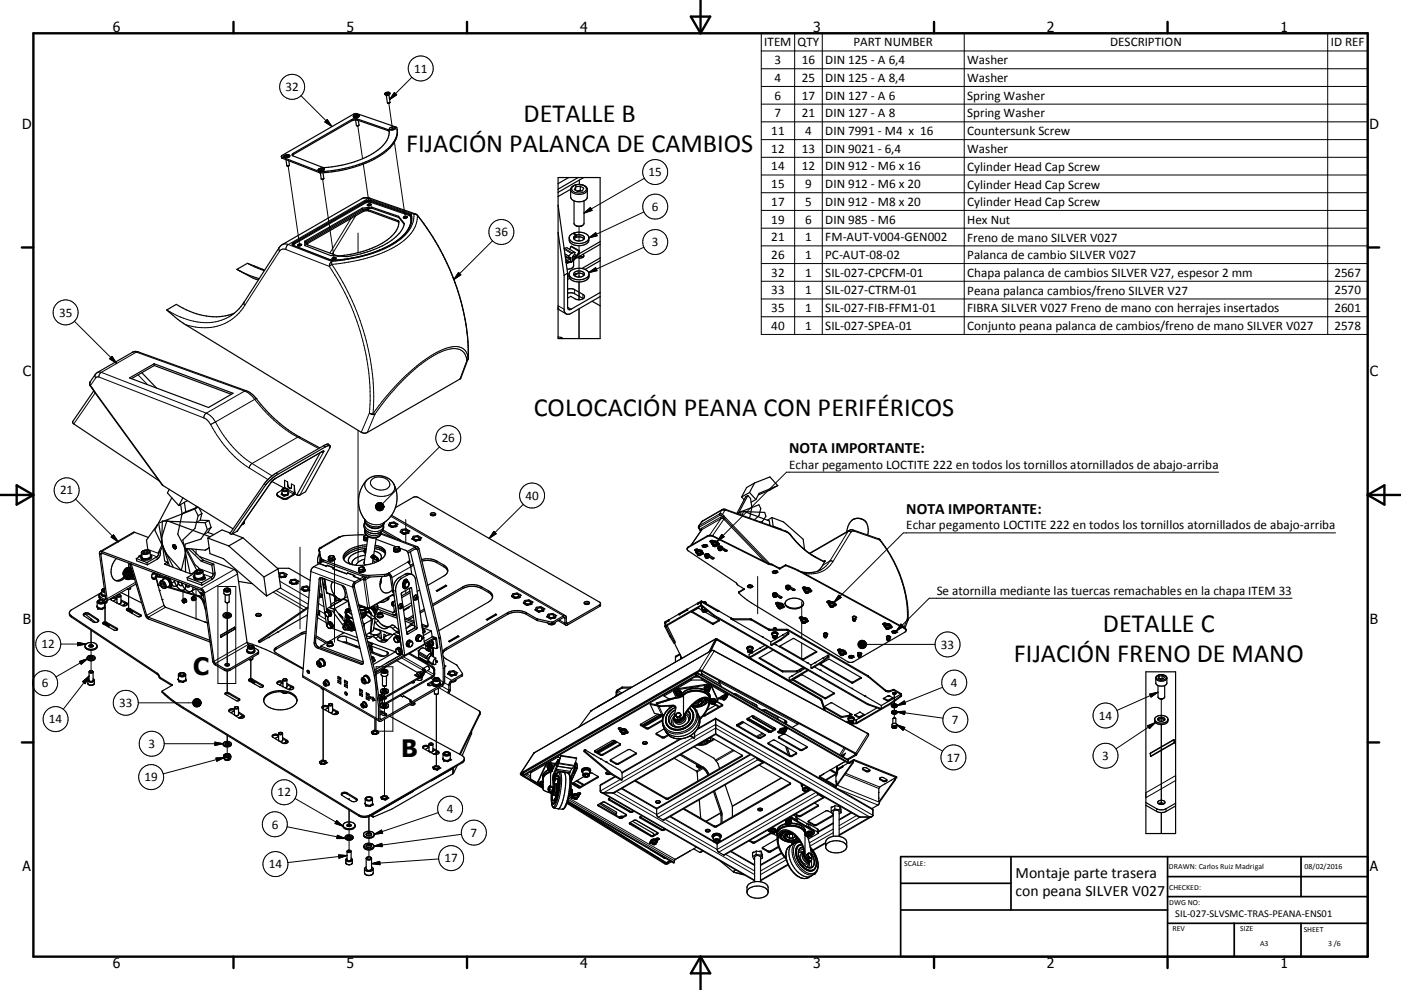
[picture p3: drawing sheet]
<svg xmlns="http://www.w3.org/2000/svg" width="420mm" height="297mm" viewBox="0 0 420 297" stroke-linecap="round" stroke-linejoin="round" font-family="sans-serif">
<defs><g id="words">
<g font-size="7.9">
<text x="157" y="36.7">DETALLE B</text>
<text x="121.8" y="45.7">FIJACIÓN PALANCA DE CAMBIOS</text>
<text x="160" y="124.7">COLOCACIÓN PEANA CON PERIFÉRICOS</text>
<text x="330.6" y="189.7">DETALLE C</text>
<text x="304" y="198.7">FIJACIÓN FRENO DE MANO</text>
</g>
<g font-size="7.2">
<text x="57.9" y="202.5">C</text>
<text x="120.3" y="227">B</text>
</g>
<g font-size="4.7">
<text x="236.6" y="135.9">NOTA IMPORTANTE:</text>
<text x="271.7" y="154.1">NOTA IMPORTANTE:</text>
<text x="304.5" y="263.4">Montaje parte trasera</text>
<text x="304.5" y="268.8">con peana SILVER V027</text>
</g>
<g font-size="4.2">
<text x="33.9" y="9.6">6</text>
<text x="103.9" y="9.6">5</text>
<text x="173.9" y="9.6">4</text>
<text x="243.8" y="9.6">3</text>
<text x="313.9" y="9.6">2</text>
<text x="383.9" y="9.6">1</text>
<text x="6.7" y="38.7">D</text>
<text x="410.5" y="38.7">D</text>
<text x="6.9" y="112.9">C</text>
<text x="410.7" y="112.9">C</text>
<text x="6.9" y="187.1">B</text>
<text x="410.7" y="187.1">B</text>
<text x="6.8" y="261.4">A</text>
<text x="410.7" y="261.4">A</text>
<text x="33.9" y="290.4">6</text>
<text x="103.9" y="290.4">5</text>
<text x="173.9" y="290.4">4</text>
<text x="243.8" y="290.4">3</text>
<text x="313.9" y="290.4">2</text>
<text x="383.9" y="290.4">1</text>
</g>
<g font-size="3.9">
<text x="229.1" y="13.9">ITEM</text>
<text x="239.1" y="13.9">QTY</text>
<text x="255.9" y="13.9">PART NUMBER</text>
<text x="332.8" y="13.9">DESCRIPTION</text>
<text x="398.9" y="13.9">ID REF</text>
<text x="124.2" y="21.8">11</text>
<text x="232.2" y="19.2">3</text>
<text x="240.4" y="19.2">16</text>
<text x="247.4" y="19.2">DIN 125 - A 6,4</text>
<text x="290" y="19.3">Washer</text>
<text x="85.6" y="27.3">32</text>
<text x="232.2" y="24.6">4</text>
<text x="232.2" y="29.9">6</text>
<text x="240.4" y="24.6">25</text>
<text x="240.4" y="29.9">17</text>
<text x="247.4" y="24.6">DIN 125 - A 8,4</text>
<text x="247.4" y="29.9">DIN 127 - A 6</text>
<text x="290" y="24.6">Washer</text>
<text x="290" y="30">Spring Washer</text>
<text x="232.2" y="35.1">7</text>
<text x="240.4" y="35.2">21</text>
<text x="247.4" y="35.2">DIN 127 - A 8</text>
<text x="290" y="35.2">Spring Washer</text>
<text x="231.2" y="40.5">11</text>
<text x="241.4" y="40.5">4</text>
<text x="247.4" y="40.5">DIN 7991 - M4 x 16</text>
<text x="290" y="40.6">Countersunk Screw</text>
<text x="231.2" y="45.8">12</text>
<text x="240.4" y="45.8">13</text>
<text x="247.4" y="45.8">DIN 9021 - 6,4</text>
<text x="290" y="45.9">Washer</text>
<text x="194.4" y="52.9">15</text>
<text x="231.2" y="51.1">14</text>
<text x="240.4" y="51.1">12</text>
<text x="247.4" y="51.1">DIN 912 - M6 x 16</text>
<text x="290" y="51.2">Cylinder Head Cap Screw</text>
<text x="231.2" y="56.4">15</text>
<text x="241.4" y="56.5">9</text>
<text x="247.4" y="56.5">DIN 912 - M6 x 20</text>
<text x="290" y="56.6">Cylinder Head Cap Screw</text>
<text x="195.4" y="63.2">6</text>
<text x="231.2" y="61.7">17</text>
<text x="241.4" y="61.7">5</text>
<text x="247.4" y="61.7">DIN 912 - M8 x 20</text>
<text x="290" y="61.8">Cylinder Head Cap Screw</text>
<text x="148.3" y="70.9">36</text>
<text x="231.2" y="67.1">19</text>
<text x="241.4" y="67.1">6</text>
<text x="247.4" y="67.1">DIN 985 - M6</text>
<text x="290" y="67.1">Hex Nut</text>
<text x="195.4" y="73.9">3</text>
<text x="231.2" y="72.4">21</text>
<text x="231.2" y="77.7">26</text>
<text x="241.4" y="72.4">1</text>
<text x="241.4" y="77.6">1</text>
<text x="247.4" y="72.4">FM-AUT-V004-GEN002</text>
<text x="247.4" y="77.7">PC-AUT-08-02</text>
<text x="290" y="72.5">Freno de mano SILVER V027</text>
<text x="290" y="77.8">Palanca de cambio SILVER V027</text>
<text x="231.2" y="83">32</text>
<text x="241.4" y="83">1</text>
<text x="247.4" y="83">SIL-027-CPCFM-01</text>
<text x="290" y="83.1">Chapa palanca de cambios SILVER V27, espesor 2 mm</text>
<text x="400" y="83">2567</text>
<text x="231.2" y="88.3">33</text>
<text x="241.4" y="88.3">1</text>
<text x="247.4" y="88.3">SIL-027-CTRM-01</text>
<text x="290" y="88.5">Peana palanca cambios/freno SILVER V27</text>
<text x="400" y="88.3">2570</text>
<text x="17.7" y="95">35</text>
<text x="231.2" y="93.6">35</text>
<text x="241.4" y="93.6">1</text>
<text x="247.4" y="93.6">SIL-027-FIB-FFM1-01</text>
<text x="290" y="93.7">FIBRA SILVER V027 Freno de mano con herrajes insertados</text>
<text x="400" y="93.6">2601</text>
<text x="231.2" y="99">40</text>
<text x="241.4" y="99">1</text>
<text x="247.4" y="99">SIL-027-SPEA-01</text>
<text x="290" y="99.1">Conjunto peana palanca de cambios/freno de mano SILVER V027</text>
<text x="400" y="99">2578</text>
<text x="132.4" y="132.7">26</text>
<text x="236.6" y="140.6">Echar pegamento LOCTITE 222 en todos los tornillos atornillados de abajo-arriba</text>
<text x="18" y="148.3">21</text>
<text x="157.6" y="149.9">40</text>
<text x="271.7" y="158.8">Echar pegamento LOCTITE 222 en todos los tornillos atornillados de abajo-arriba</text>
<text x="280.8" y="178.4">Se atornilla mediante las tuercas remachables en la chapa ITEM 33</text>
<text x="12.4" y="194.5">12</text>
<text x="282.1" y="194.6">33</text>
<text x="12.5" y="206.2">6</text>
<text x="285.1" y="206">4</text>
<text x="35.7" y="212.1">33</text>
<text x="329.4" y="215.9">14</text>
<text x="14.6" y="217">14</text>
<text x="285.4" y="217.2">7</text>
<text x="44.5" y="224.4">3</text>
<text x="283.9" y="228.5">17</text>
<text x="330.5" y="228">3</text>
<text x="43.3" y="234.4">19</text>
<text x="83.2" y="238.9">12</text>
<text x="133.9" y="243.8">4</text>
<text x="81.4" y="248.6">6</text>
<text x="141.1" y="251">7</text>
<text x="80.6" y="260.4">14</text>
<text x="133.3" y="258.7">17</text>
</g>
<text font-size="3.1" x="352.3" y="275.3">SIL-027-SLVSMC-TRAS-PEANA-ENS01</text>
<g font-size="2.4">
<text x="271.1" y="259.7">SCALE:</text>
<text x="350.4" y="260.8">DRAWN: Carlos Ruiz Madrigal</text>
<text x="391.1" y="260.6">08/02/2016</text>
<text x="350.5" y="267">CHECKED:</text>
<text x="350.5" y="271.4">DWG NO:</text>
<text x="351.5" y="279.3">REV</text>
<text x="371.9" y="279.4">SIZE</text>
<text x="390.9" y="279.6">SHEET</text>
<text x="377.8" y="283.9">A3</text>
<text x="398.2" y="283.8">3 /6</text>
</g>
</g></defs>
<g fill="none" stroke="#000" stroke-width=".3">
<path d="M228.2 10h181.8v90.3h-181.8zM228.2 15.3h181.8M238.2 10v90.3M246.5 10v90.3M289.1 10v90.3M398.1 10v90.3M90.2 28.7l9.3 9.3M98.1 35.9l1.4 2.1-2.1-1.4zM105.4 35.9l.1 .3M107.1 35.7l.1 .3M107.3 37.7l1.4 9.9M116.3 38.9v.3"/>
<path d="M116.6 31l1.1 8M118.2 27.8l.7 .7-2.1 1.4zM123.5 23.2l-6.7 6.7M228.2 20.6h181.8M228.2 25.9h181.8M228.2 31.2h181.8M228.2 36.6h181.8M84.6 47.1v.4M86.4 49.8l3.5 24M87.9 46l.1 .3M95.7 51.4v.4M96.1 51.5l.1 .4"/>
<path d="M96.7 53.8l3.5 24M108.9 49.2l1.9 12.5M110.3 59.6l13.8 4.7M110.3 59.6l-1-.2-.8 .2M110.3 59.6l-23.9 13.8M110.9 59.5l-.6 .1M118.2 42.7l3.3 22.8M171.1 56.9a2.88 2.88 0 0 0 4 1.1l.8-.5 .2-.6M171.7 56a2.88 2.88 0 0 1 4.1 .5 2.05 2.05 0 0 1-2.8 1.4 1.22 1.22 0 0 1-1.3-.5 1.22 1.22 0 0 1 0-1.4zM193.2 53.5l-18.1 10.4M228.2 41.9h181.8M228.2 47.2h181.8"/>
<path d="M228.2 52.5h181.8M228.2 57.8h181.8M74.2 79l5 2.2M83.7 74.3l-.1 .3 .2 .8M83.8 75.4l-10.4 16.3M85.7 74.9a1.45 1.45 0 0 0-1.9 .5M85.7 74.9l13 5M86.4 73.4l13 5M86.4 73.4l-.5 .5-.2 1M86.4 73.4l-1-.2-.8 .2M87.9 73.2l-.1 .3zM87.9 73.7l11.2 4.3"/>
<path d="M88 73.1l-.1 .1M88 72.7l.1 .3M88 72.7a.46 .46 0 0 0-.4 .5 .46 .46 0 0 0 .3 .5M88 73.6v.1M88 73.6l-.1 .1M88 73.1l-.2 .2M88.1 73l.2 .2M88.1 73l-.1 .1M88.3 73.2l-.3 .4M90.4 73.6l-1 .1M92.2 72.7l.1 .3M98.7 79.9a70.2 70.2 0 0 1 12.1 44"/>
<path d="M99.1 78h.1M99.1 78l.8 .1M99.4 78.4l.1 .9M99.4 78.4l-.6 .8-.1 .7M99.5 79.3l-.8 .6M99.5 79.3a71 71 0 0 1 12.3 44.9M99.9 78.1h.1M100.7 77.6l-1 .1M105.3 65.5l-6.4 10.4M106.7 64.7l-7.1 11.5M107.3 69.9v5.9M108.8 63.1v.4"/>
<path d="M109.4 60.4l.3 .4M109.4 60.4l-21.4 12.3M109.6 60.6l-21.6 12.5M109.6 60.6l-21.5 12.4M109.7 60.8l-21.4 12.4M109.7 60.8l1.2-.2 11.8 4.1M110.4 62.9l.1 .4M110.5 60.3l.3 .1M110.5 60.4l-.9 .2M110.5 60.3l-.7 .2M110.8 60.3l.4 .1M110.8 60.4h.4"/>
<path d="M111.2 60.4l-.1 .3M111.2 60.4l11.7 4.1M111.2 60.4l11.7 4 .3 .3M111.2 61.5l-1 .2M111.3 60.2l-.1 .2M111.3 60.2l11.8 4 .3 .3M111.3 60.2l-1.2-.1-.7 .3M119.3 66.2v.3M122 65.3l-1 .1M122.7 64.7l.3 .2M122.9 64.5l-.2 .2M122.9 64.5l.3 .2"/>
<path d="M123 64.2l-.1 .3M123 64.9a5.3 5.3 0 0 1-.9 4.3M123.2 64.7l-.2 .2M123.2 64.7l.1 1M123.4 64.5l-.2 .2M123.4 64.5a7.1 7.1 0 0 1-3.3 6.9 36.2 36.2 0 0 1-20.2 6.7M124.1 64.3a10.7 10.7 0 0 1-6.2 8.9 43.3 43.3 0 0 1-18.5 5.2M124.1 64.3l1 .3M124.7 64.2l-.6 .1M125.1 64.6a11 11 0 0 1-6.4 9.2 41.7 41.7 0 0 1-14.2 4.8l-5 .7M125.1 64.6a68.9 68.9 0 0 1 15.3 42.9M125.2 64.6h-.1"/>
<path d="M125.2 64.6h.1M147.7 72.2l-11.6 11.7M169.2 74.5l2.4 1.4M169.2 74.8l2.1 1.2M170.6 77.4l.4 .2v.7a1.1 1.1 0 0 1-1.4-.1M171 77.3l.2 .1M172.3 76.3l.5 .3-1.1 1.3M173.6 68v4.3M173.6 73.7v9.4M175.1 63.9l1.9-1.6 .5 .8zM176.5 71.4l2.1-1.6 .4 .9zM193.1 63.6l-16.6 7.8"/>
<path d="M193.1 74.2l-16.6 7.6M228.2 63.1h181.8M228.2 68.5h181.8M228.2 73.8h181.8M228.2 79.1h181.8M22.3 96.4l12.7 12.6M50 93a20 20 0 0 0 16.3 3.1l2.4-1.1M73.2 90.6l-.1 .5 .3 .6M73.4 91.7a14.6 14.6 0 0 1-17.8 5.7M137.5 81.7l.7 .8-2.1 1.4zM167.3 91.7l1.8 1.1M170.2 92.2l1 .6"/>
<path d="M172.3 86.9v1.2M173.6 84.6v5.3M173.6 92.6v9M174.8 88.3v1.2M176.5 81.8l2.1-1.5 .4 .9zM228.2 84.4h181.8M228.2 89.7h181.8M228.2 95h181.8M27 114.6l-.1 .5 .2 .5M27.1 115.6l.6 .9M27.1 115.6v.2M27.7 116.5l.7 1"/>
<path d="M27.7 116.5v.1M28.4 117.5l20.5 28.2M28.4 117.5l-.1 .2M28.5 117.9l-6.4 9.3M28.6 112.3l-.1 .5 .2 .6M28.7 113.4l-1.6 2.2M29.6 113.1l31.5 12.3M29.6 113.1h-.6l-.3 .3M30.4 111.7l31.5 12.3M30.4 111.7h-1.2M30.4 111.7l-.6 .7-.2 .7M32.9 107.6l.7-.7 1.4 2.1z"/>
<path d="M40.9 105.6l32.4 11.7M40.9 105.6l-1.1 .1M40.9 105.6l-10.5 6.1M41.4 112.5l2.8 2.9M41.4 105.6h-.5M73.3 117.3a7.1 7.1 0 0 1 3.1 2.5M73.3 117.3l-11.4 6.7M73.9 117.3h-.6M76.4 119.8a42.6 42.6 0 0 0 12.8 11.4M76.4 119.8l-11.8 6.8M76.8 119.5h.1M76.8 119.5l-.4 .3"/>
<path d="M140 108.2a3.7 3.7 0 0 0-5-3.5 31.4 31.4 0 0 0-14.1 9.3l-4.9 5.4-3.6 4.9M140 108.2l-2.1 5.5M140.3 107.8l-.3 .4M140.4 107.4v.1M140.4 107.5l-.4 .7M140.4 107.5a3.8 3.8 0 0 0-5.2-3.4 27.6 27.6 0 0 0-12.2 7.3l-5.9 6-5.3 6.8M61.1 125.4l1 .6 1.1 1.4M61.9 124a6 6 0 0 1 2.7 2.6M61.9 124l-.7 .7-.1 .7M63.2 127.4a35 35 0 0 0 11.5 13M64.6 126.6a32.8 32.8 0 0 0 11 12.4M64.6 126.6l-1.4 .8"/>
<path d="M75.6 139l6 3.8M75.6 139l-.5 .5-.4 .9M89.2 131.2l6.3 3.4M89.2 131.2l-13.6 7.8M89.8 131.1l-.6 .1M96.4 135.6h.6M96.6 135.4l-.1 .1M96.6 135.4l-14.1 8.2M96.6 135.4l.5-.1-.1 .3M97 133.7l.4 .5M97 135.6l-7.1 12.9M107.3 129.1v39.6"/>
<path d="M110.8 123.9l.1 .1M110.8 123.9l-2.5 5.8M110.9 124l.9 .2M110.9 124.1l.7 .3 .8-.1M111.8 124.2l.6 .1M112.4 124.3l-2.3 5.4M131.8 134.1l-17.1 17M22.6 149.7l12.9 12.9M40.4 159.7l-9.9 5.7 .1 .5M55.7 153.5l-1.1 .7M58.8 151.8v.7M60 156.1l-1.1 .6"/>
<path d="M62.3 159.7l-1.1 .7M72.9 157v.3M74.7 140.4l5.6 3.5M79.3 145.1l.3 .4M81.3 144.7l-10.2 14.7M81.4 144.6l-.1 .1M82.5 143.6l-1.2 1.1M82.5 143.6l-.1 .1M82.9 141.9l.4 .4M83.4 148.7v.3M84.5 147.7l-.2 .7 .8 .4 1.2-.2 .3-.6-.3-.2M84.6 149.4v.2"/>
<path d="M85.3 146.3l.4 .2M85.3 144.1l.9 .5 .1 .9M86.3 149.3v.3M86.3 145.5h-.1M86.3 145.5a1.16 1.16 0 0 0 1 1M86.3 147.3l1.7 .9v.3M87.4 145.2l.8 .4 .3 2.1-.3 .2-1.9-1.1M109.3 159.2a2.82 2.82 0 0 0 4.4 1.6l.6-.9M109.4 155.8a3.5 3.5 0 0 0 5.1 1.8l.7-.9M109.4 158.7a3.8 3.8 0 0 0 5 .7M109.4 158.7a2.76 2.76 0 0 0 2.2 2 2.76 2.76 0 0 0 2.8-1.2M109.4 156.8a2.15 2.15 0 0 0 2.2 2.6 2.36 2.36 0 0 0 3.3-1.8"/>
<path d="M109.5 158.9a3.6 3.6 0 0 0 4.7 .7M109.7 156.2a4.6 4.6 0 0 0 5.1 .8M110 144a2.56 2.56 0 0 0 1.3 4.1 5.4 5.4 0 0 0 6.8-.8l.2-1-.2-1.1M110.1 157.6l.6 .5a3.3 3.3 0 0 0 3.3 .1M111.4 143.9a3.5 3.5 0 0 1 5.5 1.3 2.36 2.36 0 0 1-3.2 1.8 2.46 2.46 0 0 1-2.6-2.6zM117.2 154.9l51.7 29.9v.5l.5 .2 .4-.2M121.7 155.9v6.8M148.1 159.4l.7 .7-2.2 1.4zM156.9 151.3l-10.3 10.2M209.5 158.5h.1M209.5 157.8h.1M209.6 157.8l.1 .3"/>
<path d="M209.6 157.7v.1M209.7 158.5h-.1M209.7 158.5l.3 .5M209.7 158.1v.4M210 159l.1 .3M210 159h-.2M210.3 158.5l.1 .4M210.3 158.5l-.3 .5M210.4 158.9l-.1 .1M210.4 158.9l-3.2 4.7M210.5 156.5l-.9 1.2M210.5 156.5l-.1 .1"/>
<path d="M210.7 156.3l-.2 .2M215.8 154.2v.4M215.8 154.2l.8 .1M215.8 154.2l-6.2 3.5M215.8 154.6l.5 .1M215.8 154.6l-6.1 3.5M216 155.2l.1 .4M216 155.2l-5.7 3.3M216.1 155.6l-5.7 3.3M216.1 155.6l.9 .2M216.1 155.6l-3.4 5M216.3 154.7l.4 .4"/>
<path d="M216.3 153.1l-.5 1.1M216.3 153.1l.9 .1M216.3 153.1l-5.8 3.4M216.6 152.9l-.3 .2M216.6 154.3l.4 .4M216.6 154.3l-.3 .4M216.7 155.1l13.4 13.8M216.7 155.1l-.7 .1M217 154.7l.5 .6M217 154.7l-.3 .4M217 155.8l12.2 12.7M217 155.8l-3.4 4.9"/>
<path d="M217.2 153.2l-.6 1.1M217.5 152.8l.2 .3M217.5 155.3l13.4 13.9M217.5 155.3l-.5 .5M217.7 153.1l18 6.5M217.7 153.1l-.5 .1M235.5 159.3l.2 .3M235.7 159.6l1.3 1M254.2 159.5l.5-.1 .4 .3M254.2 159.5l-5.4 8.8M254.2 159.5l-11.4 6.6M254.6 159.1l-.4 .4"/>
<path d="M255.1 159.7l-5.4 8.8M255.3 156.2a3.2 3.2 0 0 1 4.5 .7M255.9 159.1l.3 .3M256.2 159.4l-.7-.1-.4 .4M256.2 159.4l7.5 2.6M365.3 141.7h-129.5l-20.8 20.7M400.4 159.9h-129.6l-20.7 20.8M30 179.1v.5M30.5 177.1l.3 .5 .6 .1M30.8 166l-.6 .3-.4-.1M31.3 176.6a.55 .55 0 0 0-.7 .6 .55 .55 0 0 0 .8 .4M31.7 179.6l-.4 .2v.5"/>
<path d="M33.3 161.1l.7-.6 1.5 2.1zM34.8 179.3v.3M37.5 172a1.42 1.42 0 0 0 1 1.6M37.5 171.7v.3M38.3 170.7l-.5 .4-.3 .9M38.6 176.8v5.8M39.2 170.6a1.58 1.58 0 0 0-1.1 1.6 1.58 1.58 0 0 0 1.1 1.5M39.4 170.8a1.65 1.65 0 0 0-.6 1.6 1.65 1.65 0 0 0 1.2 1.3M39.7 171.4l-.2 1.4 .8 .9M40.6 174.7l-8.5 4.9-.4-.1M42.6 165.5a1.32 1.32 0 0 1 2.2 .1 1.57 1.57 0 0 1-2.3 .1zM44.3 164.8l3.2 1.2 .6-.3"/>
<path d="M45 165.6a1.67 1.67 0 0 1-2.6 .3M45.1 166.3l1.9 .7 .1 .8M46.8 172.7l.3 .2M47.1 172.9l-.3 .2 .8 2.5M48.1 174.5a1.17 1.17 0 0 1 1.3 .6 1.17 1.17 0 0 1-.2 1.4 1.45 1.45 0 0 1-1.1-2zM48.3 174.2a1.51 1.51 0 0 1 1.3 2.3M49.4 168.3l.8 .3 .1 .5M49.5 169v.3M50.4 173.4h-.1M51.1 173.8l-.2 .2M51.6 175.3l-.3 .2M53.9 174.7l-.5 .2"/>
<path d="M54.8 179.9h.2a.67 .67 0 0 1 .3 1M54.8 179.9h.1M54.9 177.1v2.8M55.9 175.4l-.2 .1M56.1 164.9l2.4 4.5M56.1 164.9l-.3 .2M56.2 164.6l-.1 .3M57.5 179.3a.46 .46 0 0 1 .5 .3 .46 .46 0 0 1-.2 .5l-.3-.3zM57.5 179.2l.5 .2M58 179.4l.1 .8M58.5 171.4a1.49 1.49 0 0 1 2.2 0 1.46 1.46 0 0 1-2.3 .2zM58.8 164.8v1.7"/>
<path d="M58.8 176.5v9.4M59.6 170.5l4.3 1.6 .5-.3M59.6 178.7l-.3 .2M60.8 171.5a1.71 1.71 0 0 1-2.5 .5v-.2M60.9 172.2l2.5 1 .1 .7M61.3 173.2l.1 .5M65.3 176h5.4v29.1h-5.4zM67.1 177.1a1.15 1.15 0 0 0 2 0M67.4 176.7a.84 .84 0 0 1 .9-.3 .84 .84 0 0 1 .6 .8 .93 .93 0 0 1-.9 .3 .93 .93 0 0 1-.7-.7zM70.2 170.8l-9.9 5.8 .1 .5M71.2 172.2l-9.9 5.7-.4-.1M81.9 177.7l9.2 5.3"/>
<path d="M82.8 177.1l9.1 5.3M83.9 174.4l8.7 5M84 176.4l8.4 4.9M89.9 164.2v24.5M93.2 171.5l12.6 4.7M94.1 170l12.3 4.6M95.2 168.6l.7 .3M95.7 165.1l.1 .5M96.1 173.5l-.4 .3M96.1 167.2l.1 .6M96.7 173.5l.5 .3M96.9 175.3l.6 .1"/>
<path d="M97 168l.1 .5M97.4 173.7l.6 4.1M97.9 177.7l.1 .1M98 177.8l.1 .2M98 177.8l2.4 .9M100.3 168.2v24.5M102 161.1l-5.7 3.3M103 179.7l1.5 .5M108.6 173.8l.5 .2M108.7 172.4l.1 .5M109.1 174l1.1 8.4M109.3 173.5h.1"/>
<path d="M109.3 173.5l.3 .4M109.3 173.5l-.2 .5M109.6 173.9l-.5 .1M109.6 173.9l1.2 8.4M109.9 173.1l-.6 .4M110.5 172.6l.1 .5M111 173.1l-1.4 .8M111.2 167.2l.1 .1M111.9 167l.4-.2a.42 .42 0 0 1-.1 .5 .42 .42 0 0 1-.5 .1zM111.9 166.4h.1M111.9 166.4l-.6 .5M112.3 166.7l-.5 .3-.1 .6"/>
<path d="M112.6 167.9l.6 .5M114.2 160.3l10.3 3.8M115.2 172.3l.1 .6M116.2 172.1l.1 .5M116.2 179.4l.1 .4M117.7 177.3l.3 .2M117.7 178.5v.1M117.9 177.1l.7 .3M118.1 178.1l-7.3 4.2M119.6 161.8v.2M119.7 173.3l.7 .2M120.9 174.6l.2 .1"/>
<path d="M121.1 174.1h.2M121.4 172.3l.7 .3M121.7 177.1v1M121.7 173.8h.1M122.2 168.7l-5.7 3.2M122.4 168.5l.1 .4M122.7 177.4l.2 .1M123 176.4l.4 .1M123.1 170l-5.6 3.3M124.5 164.7l.7 .3M124.9 178.5a.83 .83 0 0 0-.8 .6 .83 .83 0 0 0 .2 .9M130.9 168.3v.5"/>
<path d="M133.1 169.6v.4M138.7 176.1v.5M144.4 176.1v.5M146.5 177.3v.5M206.4 164v.2M208.5 165.1v.2M209.1 166.3a.62 .62 0 0 1 1.1 0M209.2 166.2a.4 .4 0 0 1 .6-.2 .4 .4 0 0 1 .1 .6 .4 .4 0 0 1-.5 .1 .4 .4 0 0 1-.2-.5zM211.6 167.2l.4-.2 .3 .2M212 160.8v.2M212.7 166.6l-.1 .1M213.1 162.3v.4"/>
<path d="M213.4 167.4v.2M213.7 163.6a.62 .62 0 0 1 1.1 0M213.8 160.8v.2M213.9 163.5a.43 .43 0 0 1 .5-.1 .43 .43 0 0 1 .3 .5 .44 .44 0 0 1-.5 .1 .44 .44 0 0 1-.3-.5zM215.4 163l-.1 .1M215.6 164.9l.2-.2 .4 .2M216.4 160.3l.7 .7-2.1 1.4zM216.7 164.3l-.1 .1M217.4 165.2v.1M221.5 177.6v.2M223.1 176.7v.1M227.2 173v11.1"/>
<path d="M230.3 169v.2M231.1 169.2v.2M231.6 169.3v.2M232 178.9l.2-.2 .4 .2M233.7 170.5v.2M233.8 179.2v.2M233.8 170.5v.2M235.5 169.5v.2M235.6 169.5v.2M235.9 176.6l.3-.2 .4 .2M237 160.6l.6 .7a24.5 24.5 0 0 0 6.9 6M237.1 160.6h-.1"/>
<path d="M237.7 176.9v.2M240.2 171.5v.2M240.8 176.3v.1M240.8 176.5v.2M241.4 177.6a.62 .62 0 0 1 1.1 0M241.5 177.5a.4 .4 0 0 1 .6-.2 .4 .4 0 0 1 .1 .6 .4 .4 0 0 1-.5 .1 .4 .4 0 0 1-.2-.5zM244.4 167l.1 .3M244.5 167.3l2.7 1.4M247.1 168.3l.2 .2M248.8 168.3h.5l.4 .2M248.8 168.3l-1.1 1.5-1.5 1.1M248.8 168.3l-2.1 1.3"/>
<path d="M249.7 168.5a8 8 0 0 1-8.7 3.5M251.5 178.5l.7 .8-2.1 1.4zM263.5 161.7l.2 .3M263.7 162a37.7 37.7 0 0 1 8.3 23.5M263.8 161.9l-.1 .1M263.8 161.9h.1M387.4 179.5h-108.8l-9.9 9.8M18.2 193.2h7.6M21.4 184.8v.3M23.3 192.7l2.5 .5-2.5 .5zM23.8 198.4l2.5-.8-2 1.7zM26.3 197.6l-9.5 5.5"/>
<path d="M26.7 184.1v.3M27.3 185.7v.5M27.3 189.1v5M27.3 195.1v2.6M27.3 198.3v3.2M29.4 185.8v.3M31 180.7l-.2 .2M31.5 180.9v5.8M32 186.7v.3M35.1 188.5v.3M37.8 180.8v.3M39 182.6v.3"/>
<path d="M42.1 184.4v.3M49.2 181.6l-5.2 3h-.4M49.6 182.2l-5.2 3 .1 .5M54.7 180a.53 .53 0 0 1 .5 .2 .53 .53 0 0 1 .1 .6 .53 .53 0 0 1-.6-.2 .53 .53 0 0 1 0-.6zM54.9 180.2h.1M61.2 180.6l-.3 .2M68.1 180.9v4M68.1 185.5v14.3M74.1 192.7l-9.9 5.7-.4-.2M74.2 194.2a1.12 1.12 0 0 0 2 0M74.4 193.9a.96 .96 0 0 1 1.6 .4 .96 .96 0 0 1-.9 .4 .96 .96 0 0 1-.8-.7zM74.5 193.3l-9.9 5.7v.5"/>
<path d="M75.2 198v5.8M77.2 195.9v.4M82.8 194.2v.5M90.4 189.9v.5M94.6 192.5l-.4 .3M95.2 185.3l2.6 1.5M95.2 198.5a.95 .95 0 0 1 .9 .6 .95 .95 0 0 1-.2 1 1.09 1.09 0 0 1-.7-1.6zM95.2 198.4a1.16 1.16 0 0 1 1 1.7M95.3 184.4l2.3 1.4M95.4 183l2 1.2M95.5 181.1l1.6 .9M95.6 194.2l-.4 .2"/>
<path d="M98.3 192.7a.79 .79 0 0 1 1.2 0l-.3 .2a.57 .57 0 0 1-.9-.2zM99.2 181.6l.4 .1M99.6 192.7l-.6 .4-.8-.2M101.5 180l.6 .3M102 184.8h.1M102.8 189.7l.3 .2M103.4 187.7a.69 .69 0 0 1 .6 1M103.5 186.8l-.9 .5M103.5 186.8a.87 .87 0 0 1 .5-.9 .87 .87 0 0 1 1.1 .3 2.03 2.03 0 0 1 .5 3h-.4l-.6-.3M103.5 186.8v.3M103.7 191l.3 1.7M103.9 185.9a2.18 2.18 0 0 1 1.9 3.3"/>
<path d="M104.6 185.5l.6-.1 .6 .3M104.9 183.2l-.5 .4M107 193.9v.3M107.5 181.4l2.7 1M107.7 182l1.4 .1M108.6 199l-.4 .3M109.6 182.9l-.8 .3-.8-.1M109.9 183.5a1.9 1.9 0 0 1-1.7 .7M109.9 184.1a1.42 1.42 0 0 1-1.5 1M110.2 182.4l.2 .2M110.6 192.7l.8 .5M110.7 183.3l.7 1.2"/>
<path d="M110.7 183.2l.8 1.3M110.8 182.3l-.1 .3M110.8 182.3l-.6 .1M110.9 194.4l.3 .2M111 193.9v.5M111 182.4a2.77 2.77 0 0 1 1.3 2.8M111.2 183.8v7.3M111.2 192.8v3M111.3 197.1l.7 .2-.5 .4M111.5 193.9l.3 1.7M111.6 193v.2M111.7 182l.1 .2"/>
<path d="M112 190.4v.3M112.1 197.4l-.6 .4M112.2 181.7v.5M113.2 182.1l.1 .7M113.3 184.1l.2-.2a.56 .56 0 0 1 .9 .2l-.1 .1a.6 .6 0 0 1-.5 .3 .6 .6 0 0 1-.5-.4zM113.3 190.3l.1 .6M113.4 186.3l-.8 .5M113.5 191l-.9 .5M113.8 190l.2 1.5M114.6 184.1l-.2 .2a.87 .87 0 0 1-1.2-.1M114.7 191.9l-.8 .5M115 192l-.8 .5"/>
<path d="M115.3 191.7l.1 .4M116 195.5l.1 1M118 181.5l.5 .2M118.2 183.5l-.4 .3v.7M118.2 183.3l.6 .2M118.5 188l-.8 .6M118.8 183.4v.1M119.6 189.1l-.6 .4M119.7 189.3l-.4 .3M120.3 181.2a.82 .82 0 0 0-.7 .5 .82 .82 0 0 0 .2 .9M120.4 197.4l6.3 3.6M121 197.1l6 3.4"/>
<path d="M122 190.1l.3 .1M123.4 180.8l-2.5 1.5M124.1 188.5l.7 .3M124.4 188l.7 .2M125.9 196.1l2 1.2M126.6 188.5l.4 .2-.3 .3M127.1 188.7l-.4 .4M127.6 193.6h.1M127.8 195h.1M127.8 195a.4 .4 0 0 1 .5 0 .4 .4 0 0 1 .2 .4M127.8 195l.4 .1M127.9 194.8h.4l.2 .6"/>
<path d="M128 187.8l-.4 .3M128.2 195.1h.1M128.2 192.9l.3 .4-.1 .5M128.3 195.3l.2 .1M128.4 194.1l1.3 .6M128.5 195.4l.4 .1M128.6 198.8l1.2 .6M128.9 194l.9 .5M129 194l.8 .5M129.5 191.1l.7 .2 .1 .4M129.8 194.5l.1 .1M130.9 191.7l-.3 .2-.4-.2"/>
<path d="M131.2 194.2l-.3 .1M132 191.1l-.4 .2M132.1 191.3l-.5 .3M133.8 194.4v.5M152.2 183.8v.5M157.8 183.8v.5M160.9 185.6v.5M161.1 185.7v.5M165.4 186.6v.5M165.8 186.6v.5M167.7 186l1.7 1 .4-.3 .4 .3v.5M179.7 181.5v.4"/>
<path d="M199.5 186.5l.1 1.2 .2 .1M199.7 187.9l-.3 .1M202.6 196.9v.3M203.8 196.4l.2 .1M204.3 197.2v.1M207.5 183.5v.2M210.7 183.1a.54 .54 0 0 1 .7-.2 .54 .54 0 0 1 .3 .7 .55 .55 0 0 1-.7 .1 .55 .55 0 0 1-.3-.6zM211.7 182.9a.84 .84 0 0 0-1.2 .3M211.9 183.1l.1 .1M213.2 195.2l-3.7 6M213.2 195.2l-53 30.7M213.2 195.2l.9 .2"/>
<path d="M213.2 195.2h.1M213.6 187v.3M213.9 187v.3M214 195.2l.1 .2M214.1 195.4l-3.6 5.8M214.1 195.4l46.1 24.7M214.7 192l-.2-.3-37.3 21.6M214.7 192.1h.1M215 191.6l-.1 .4M215.6 186.1v.1M219.5 185.6v.2M219.9 185.7v.2"/>
<path d="M224.1 195.4a.82 .82 0 0 1 1.5 0M224.3 195.2a.6 .6 0 0 1 .7-.2 .6 .6 0 0 1 .4 .6 .58 .58 0 0 1-.7 .2 .58 .58 0 0 1-.4-.6zM224.9 185.7v.2M225.3 185.8v.2M227.7 197.4v.2M230.4 188.7v.3M230.8 188.8v.3M231.6 191a.81 .81 0 0 1 1.4 0M231.8 190.9a.61 .61 0 0 1 .7-.2 .61 .61 0 0 1 .4 .6l-.1 .1a.55 .55 0 0 1-.7 .1 .55 .55 0 0 1-.3-.6zM232.7 181.1v.2M233.3 182.3a.64 .64 0 0 1 1.1 0M233.4 182.2a.46 .46 0 0 1 .6-.2 .46 .46 0 0 1 .3 .5 .46 .46 0 0 1-.6 .1 .46 .46 0 0 1-.3-.4z"/>
<path d="M233.7 193.9v.2M235.9 188.8v.3M236.2 190.1l.2 .2M236.2 190l.3 .1M236.3 188.9v.3M239.8 185.4v.2M240.4 180.6v10.7M240.4 192.9v4.7M240.5 197.7v.3M240.5 186.7a.61 .61 0 0 1 1.1 0M240.6 186.6a.4 .4 0 0 1 .6-.3 .4 .4 0 0 1 .1 .6 .4 .4 0 0 1-.5 .1 .4 .4 0 0 1-.2-.4zM240.8 197.7v.3"/>
<path d="M244.8 195.5v.2M245.9 199.2v.2M248 190.2h.1M248.1 180.7v.1M248.2 197.1l.2 .1M248.3 196.9l.2 .2M248.8 181.9v-.1a.66 .66 0 0 1 1.1 .1M249 181.7a.45 .45 0 0 1 .5-.1 .45 .45 0 0 1 .3 .5h-.8zM251.3 195.1v.2M251.9 196.3a.63 .63 0 0 1 1.1 0M252 196.2a.4 .4 0 0 1 .6-.2 .4 .4 0 0 1 .1 .6 .4 .4 0 0 1-.5 .1 .4 .4 0 0 1-.2-.5zM256.6 185.2h.1"/>
<path d="M258.2 196.1h.1M259.7 193.3h20.6M264.9 187.3v.2M265.5 188.5a.63 .63 0 0 1 1.1 0M265.7 188.3a.45 .45 0 0 1 .5-.1 .45 .45 0 0 1 .3 .5 .45 .45 0 0 1-.5 .1 .45 .45 0 0 1-.3-.5zM266.9 191.1h.1M270.1 187.2l.7 .7-2.1 1.4zM271.2 188.4v.2M272 185.5l.2 .2M272 185.5l.2 .3M272 185.5l-1 2.8M272.2 185.8v.2"/>
<path d="M272.2 185.7l.1 .1M24.8 204.5l1.9-1.7-1.1 2.3zM26.3 205a1.15 1.15 0 0 0 2 0M26.7 204v.1M26.7 204.1a.7 .7 0 0 0 1.2 0M26.7 202.8l-7.7 10M27.9 204v.1M41.5 210.9h16.3M47.1 202v.3M47.7 202.7v.4M48.1 203.3v.3M48.6 207.4v.4"/>
<path d="M51.6 205.4v.2M54.9 212.2v.3M55.4 202.4a.86 .86 0 0 1-1.2 .4M67.3 200.6v.5M68.1 201.3v6.5M68.1 208.6h.1M68.6 207.8v.4M69 200.6v.5M71.7 209.6v.4M73 214.6v.3M75.6 203.7v.4M78.8 205.5v.4"/>
<path d="M84.5 207.5l.8 .4 .8-.1M84.7 204.4v.4M87.7 205.9v.4M90.7 202.7l22.8 13.1M96.9 206.7v21.8M97 204.7a.58 .58 0 0 1 .7 .3 .58 .58 0 0 1-.2 .8 .81 .81 0 0 1-.5-1.1zM97.1 204.6a.78 .78 0 0 1 .7 1.2M98.2 211.8v.3M101.1 213.4v.3M102 203.3v.2M108.3 211.2a.59 .59 0 0 1 .7 .4 .59 .59 0 0 1-.2 .7 .79 .79 0 0 1-.5-1.1zM108.4 211.1a.79 .79 0 0 1 .7 1.2"/>
<path d="M108.5 203.5a.95 .95 0 0 1 .9 .5 .95 .95 0 0 1-.1 1.1 1.09 1.09 0 0 1-.8-1.6zM108.6 203.4a1.17 1.17 0 0 1 1 1.7M112.4 215.6v3.9M112.4 201.6l.1 .3M112.6 202.3l-.4 .2M112.7 202.5l-.5 .3M112.8 200h5v19.4h-5zM113.5 208.6l.8 .5M113.5 208.5l1 .6M113.9 215.6l.4 .2M114.1 209.7l.1 .3h-.5M114.2 209.7h.1"/>
<path d="M114.3 201.5a1.17 1.17 0 0 0 2 0M114.5 201.1a.84 .84 0 0 1 1-.3 .84 .84 0 0 1 .5 .8 1 1 0 0 1-1.6-.3zM114.7 213.5v.5M114.8 209.2l.2 .2-.5 .5M115.3 205.9v1.7M115.3 208.2v3.8M115.3 212.6v2.1M115.3 215.8v23.3M115.7 214.1v.4M124.6 202.8l.9 .5M125.3 201.7l.9 .6M125.4 201.7l.9 .5"/>
<path d="M125.5 202.5v.2M125.5 203.3h.1M125.9 202.8l.2 .4h-.5M126.1 202.8h.1M126.6 202.8l-.2 .2M127.6 201.5l2.2 1.3v.3M128.2 201.2l1.8 1.1 .3-.2M128.4 205.1v.4M129.1 203.5l.7 .3M129.3 205l.3 .2M129.4 204.5v.5M129.8 200l-.3 .2"/>
<path d="M129.8 203.9a1.15 1.15 0 0 0 2 0M130 202.9l.6 .4M130.1 203.6a.98 .98 0 0 1 1.6 .4 .95 .95 0 0 1-1 .4 .95 .95 0 0 1-.7-.7zM130.3 201l-.3 .2M130.8 208.3v21.8M131.6 206.3l2.5 1.5M131.8 204l1.1 .6M132 205.1l.5 .3M132.5 205.9l2.1 1.2 .4-.3M133.2 204.8l1.4 .8 .4-.3M133.3 202.9l2.1 1.2v.5M138.5 202.3v.5"/>
<path d="M143.9 213.9v.4M179.2 212v.1M185 208.4l.2 .2M185 207.6l.9 .6M185.2 207.2l1.2 .7M185.5 218.5v.3M186.5 206.2v.3M186.6 219.8a.42 .42 0 0 1 .5-.1 .42 .42 0 0 1 .2 .5 .42 .42 0 0 1-.6 .1 .42 .42 0 0 1-.1-.5zM186.6 206.2v.2M187.4 219.9l.1 .1M187.4 219.9a.67 .67 0 0 0-1 .1M187.5 219.8v.1"/>
<path d="M189 206.2v.2M189.2 206.2v.1M192.1 217.4v.3M193.7 218.3v.3M194.5 218.3v.3M197.1 211.8l1.3 2.7M197.6 211.8l1.2 2.7M197.9 214.4l-5.5 3.2M198 211.8v.1M198.8 214.8l-5.6 3.2M200.4 211.8l.4 .7M201.7 211.6v.1"/>
<path d="M202 215.6a1.66 1.66 0 0 0 1 2.5M202.1 211.8a4.5 4.5 0 0 0-2.7 6.4 5.6 5.6 0 0 0 9-1.9 3.4 3.4 0 0 0-1.2-4.4M202.1 214.8a2.16 2.16 0 0 0-.3 3M202.3 213.9a3.1 3.1 0 0 0-1.4 3.2M202.5 213.1a3 3 0 0 0-1.8 3.7M202.5 212.9a2.84 2.84 0 0 0-1.2 4.7 3.7 3.7 0 0 0 5.7-3.3l-.8-1.2M202.6 212.2a3.7 3.7 0 0 0-2.4 5.3 4.5 4.5 0 0 0 4.9 .8 4.5 4.5 0 0 0 2.6-4.1l-.5-1.1-.6-.6M202.7 208.4a.84 .84 0 0 1 1.5 0M202.9 208.3l.1-.1a.57 .57 0 0 1 .6-.1 .57 .57 0 0 1 .4 .6h-.1a.6 .6 0 0 1-.7 .1 .6 .6 0 0 1-.3-.5zM203 206.6v.3M203 215.9l.1 .1M203.6 209.3h.1"/>
<path d="M203.7 215.8l.1 .1M204.3 214.7l-.4 .6-.8 .2-.4-.6M204.7 208.9a5.7 5.7 0 0 1 7.8 0l.3 .9M205.4 214.3a1.63 1.63 0 0 1 .9 2.3M205.6 215.1a1.84 1.84 0 0 1-1.1 2 1.84 1.84 0 0 1-2.2-.5M205.6 214l.8 .4 .5 1.1M205.9 213.5l1 .8M206.1 213.2l.7 .8M206.3 206.9a6.8 6.8 0 0 1 4.5 0M207.6 213.6a4.4 4.4 0 0 1-4.6 5.3 3.3 3.3 0 0 1-3.1-1.7M208.4 210.8v.3M208.4 202.2l-51.4 29.7"/>
<path d="M208.5 210.7v.4M208.7 213.1a5 5 0 0 1-3.5 6.7 4.8 4.8 0 0 1-6.4-2.1M208.9 219l5.6-3.3 47.2 27.3M209.3 202l-.2 .1M209.3 210.1v.8M209.4 202.2l44.9 26M209.4 210.1v.8M209.6 215a5.6 5.6 0 0 1-5.7 6.6 4.5 4.5 0 0 1-4.2-2M209.8 210.4v.1M210.4 202.2l-.1 .1M211.3 207a5.9 5.9 0 0 0-6.7 1l-.3 .9M211.3 206.9a.9 .9 0 0 1 1.4 .2"/>
<path d="M211.3 206.9v.2M211.4 214.5v.2M211.6 206.9a.64 .64 0 0 1 .6-.2 .64 .64 0 0 1 .4 .5v.1a.56 .56 0 0 1-.7 .3 .56 .56 0 0 1-.3-.7zM211.7 205.3v.3M212.1 209.7l-.4 .7M212.1 209.8l-.4 .8M212.2 207.5l.6 .8 .1 .6M212.2 209.8l-.5 .8M212.4 210.2l-.5 .8-1 .6M213 210.8a.84 .84 0 0 1 1.5 0M213.2 210.7l.1-.1a.57 .57 0 0 1 .7-.2 .57 .57 0 0 1 .3 .7 .63 .63 0 0 1-.7 .2 .63 .63 0 0 1-.4-.6zM213.4 205.9v.2"/>
<path d="M215.1 209.6v.3M215.6 204.6l23.6 12.7M215.7 204.2h.1M216.3 209.4v.2M216.5 209.6a.64 .64 0 0 1 1.1 0M216.5 211.5v.3M216.6 209.5a.44 .44 0 0 1 .6-.2 .44 .44 0 0 1 .2 .5 .45 .45 0 0 1-.5 .2 .45 .45 0 0 1-.3-.5zM218.3 208.2v.3M221 217.6v.2M224.1 215.7v.3M224.3 215.5l6.9 3.9M225.9 215.3v.1"/>
<path d="M228.5 219.9l-1.7 1M230.4 219.4v.2M231.2 219.4v.2M231.4 218.5v.1M232.1 218.3l-.2 .1M232.4 218.7v.3M234 219.6v.2M234.2 219.8a.64 .64 0 0 1 1.1 0M234.3 219.7a.43 .43 0 0 1 .5-.2 .43 .43 0 0 1 .2 .6 .46 .46 0 0 1-.5 .1 .46 .46 0 0 1-.2-.5zM234.5 201.3v.2M234.7 201.3v.3M235.5 217v.1"/>
<path d="M236 218.4v.3M237.8 203.9v.2M238.9 201.3v.3M239 201.3v.2M246 209.9h.1M246 209.6v.3M246.4 210.1h-.2M247.3 209.3v.3M247.6 209.3v.3M250.1 208v.1M252.2 214.9v.3M252.4 215v.2"/>
<path d="M254.5 216.5a.84 .84 0 0 1 1.4 0M254.7 216.3a.61 .61 0 0 1 .6-.1 .61 .61 0 0 1 .4 .5 .58 .58 0 0 1-.7 .3 .58 .58 0 0 1-.3-.7zM254.7 214.6v.3M254.8 214.6v.2M255.4 204.7v.2M255.4 214.3v.2M255.7 204.7v.2M256.2 214.5v.1M256.6 216l.1 1.1M256.8 215.9v.9l.2 .2M257.5 215.1v.2M257.7 215.1v.2"/>
<path d="M258.2 203.3v.2M259.1 214.4v.1M260.1 220l.1 .1M260.3 202.8v.2M260.3 202.8v.3M264.9 209.5v.1M265.4 207v.3M266.1 210.1v.3M266.3 210.1v.3M267 207.2v.2M267.4 218.1a.84 .84 0 0 1 1.5 0M267.5 218l.1-.1a.53 .53 0 0 1 .7-.2 .53 .53 0 0 1 .3 .7 .66 .66 0 0 1-1.1-.4z"/>
<path d="M267.8 206.9v.2M267.8 209.4v.1M268 206.9v.2M268.1 208v3.1M268.1 211.5v1.6M268.1 213.5v1.9M268.1 208.3v2.8M268.1 213.5v.2M268.8 213.5l13.9 2M268.8 213.5l2.5-.1-.1 1zM268.9 217.4l13.7 8M268.9 217.4l2.4 .8-.5 .9z"/>
<path d="M269 211.7l2.1-1.4 .4 .9zM270 208.8l.2 .1M270.1 208.7l.2 .1M270.2 208.1v.3M282.6 206.2l-13.6 5.5M344 217.7l2.4-.9-1.8 1.8zM344.7 208.2l2.5-.5-2.1 1.4zM346.4 216.8l-11.9 7.9M346.5 203.4a1.91 1.91 0 0 0 3.3 0M346.8 202.9a1.68 1.68 0 0 1 2.8 .5 1.74 1.74 0 0 1-2.9-.1zM347.2 207.7l-12.3 5.4M348.2 209.7v6.7"/>
<path d="M348.2 217.4v24M49.2 223.1h17.7M64.4 222.6l2.5 .5-2.5 .5zM64.7 227.4l2.6-.1-2.3 1.1zM67.3 227.3l-18.4 4.9M68.1 220.6v2.9M68.1 224.1v2.9M83.3 220.4v.4M86.1 222.1v.3M88.5 239.6l14.4 8.3M104 237.9v.3M104.7 239.5v.4"/>
<path d="M106.8 239.5v.4M128.4 223.8v.3M131.3 225.4v.3M135.7 230.6v1.6M135.8 230.5h.1M136 230.4v1.5M138.5 228.6v.3M156.6 232.3l-.1 .1M156.8 231.9l-.1 .2M157.5 232.4l1.6 .9M158 232.2l1.1 .6M160.2 225.9l-4 6"/>
<path d="M160.2 225.9l-.2 .1M160.2 225.8v.1M161.3 234.4v.3M162.8 235.3a.45 .45 0 0 0-.6 0 .45 .45 0 0 0 0 .6l.6 .1M162.8 235.2h-.5l-.4 .4M163.6 229.4v.3M164.4 230.6a.61 .61 0 0 1 .6-.3 .61 .61 0 0 1 .5 .6 .63 .63 0 0 1-.7 .2 .63 .63 0 0 1-.4-.5zM164.4 230.9a2.34 2.34 0 0 0-1.7 2M164.5 237v.3M164.5 237.3h.1M164.7 236l-.1 .2M164.8 235.9v.8l-.3 .6"/>
<path d="M164.8 235.9l-.1 .1M165.2 231.6a2.72 2.72 0 0 0-2.4 2.2M165.2 228.9v.2M165.4 237.9h.3M165.4 231.3h.1M165.5 238.3v.4a1.19 1.19 0 0 0 .5 1.5M165.5 235.9l.2 .4-.4 1.2M165.6 237.5h.2M165.6 238.3l.1 1.3 .3 .6M165.7 230.5h.1M165.7 230.6a.83 .83 0 0 0-1.5 0M165.7 233.8l.3 .1"/>
<path d="M165.8 236h.3M165.9 232.2l.3 .1M166 235a1.43 1.43 0 0 1 1-1.5 9.9 9.9 0 0 1-1 6.7M166.2 233.8h.1M166.5 233.2a1.13 1.13 0 0 1 1.1-1.3 14.2 14.2 0 0 1-.6 8.2l-.1 .4a1.43 1.43 0 0 1-1.2 1.5l-.3-.8-.1-1.2M166.5 233.2l-.2 .4M166.5 233.2l.4-.4a.94 .94 0 0 1 .5 1.3 10.7 10.7 0 0 1-1.6 6.9l-.5-.9v-2M166.5 233.2l-.5 1.3M166.6 238.7v.4M166.9 229.7l.3 .1M167 233.6l-.4 .3-.5 1.4M167.1 232.7h.1a11.4 11.4 0 0 1-.5 7.2l-.5 1-.4 .2"/>
<path d="M167.1 229.9l4.4 .6M167.2 234.8l-.1 .4M167.4 229.1l4.8 .8M167.6 228.9l4.7 .7M167.8 231.6a3 3 0 0 1 .6 2.6 14.9 14.9 0 0 1-2 8.1l-.3 .1M170.3 231.9a2.24 2.24 0 0 1 .5 2 16.2 16.2 0 0 1-2 8.8l-.2 .1M170.4 239.9l31.8 18.3M170.5 239.4l32 18.4M170.7 238.7h.2M170.8 238.3h.2M171 236.8h.3M171.1 234.7h.1"/>
<path d="M171.1 233l.3 .1M171.7 235.1v.3M172 239.3v.1M172 231.6l-.2 .3M172 239.5a.64 .64 0 0 1 1.1 0M172 231.5l.1 .1M172.1 239.4a.43 .43 0 0 1 .5-.2 .43 .43 0 0 1 .3 .5 .46 .46 0 0 1-.5 .1 .46 .46 0 0 1-.3-.4zM172.1 230.5l.3 .1M173 229.5v.9M173.3 236v.3M173.9 238v.3M174.1 236v.3"/>
<path d="M174.7 232.5a1.15 1.15 0 0 1 2 0M175 232.4a.97 .97 0 0 1 1.6 .3 .94 .94 0 0 1-1 .4 .94 .94 0 0 1-.7-.6zM178.4 225.4v.2M179.2 233.1v.2M180 226.3v.2M180.8 226.3v.2M182.6 239.7v.3M183.1 228.1v.3M184.3 222.3l-5.6 3.2M184.5 233.1l-4.5 2.6M184.7 229v.2M185.1 222.7l-5.7 3.2"/>
<path d="M185.5 229v.2M185.9 223.3v.3M185.9 233.9l-5.9 3.4M190.6 226v.3M196.9 220.1v.3M198.4 221v.3M199.2 221v.3M199.6 239.4v.3M200.4 239.4v.3M204.3 221.6l-17.8 10.3M207.7 221.3l-21.2 12.3M208.2 221l6.3-3.6 47.2 27.2"/>
<path d="M209.4 229.6l-.2 .3M210.1 222.9h.1M210.3 223l.4 .3M210.5 230.3l-1.7 1.1M210.8 230.1l-.3 .2M210.8 230.5l-1.8 1.1M210.9 222.6l.8 .4M211.4 222.3l.4 .3M212 222.8v.3M219.8 225l-5.3 3M220.1 225.2l-5.4 3.1M222.4 226.7v.3"/>
<path d="M225.1 226.4l-28.2 16.3-10.6-6.1M226.5 227.2l-29.6 17.2-12-7M227.2 227.9l-29.8 17.3M227.3 227.6l-.1 .1M227.3 221.2v.2M228.1 221.2v.2M228.6 228.8l-29.9 17.2M228.6 228.5h.1M228.9 220.1l-1.7 1M229.2 220.5v.3M230.4 223v.3M233.5 221.2v.2"/>
<path d="M234.2 233.4l-14.6 8.4M234.3 233.4l-14.7 8.5M236.7 226.6v.3M236.8 235.1v.2M237.5 226.6v.3M238.7 225.9v.3M239.9 224.8v.3M240.6 236.8a1.15 1.15 0 0 1 2 0M240.6 224.8v.3M240.8 236.6a.91 .91 0 0 1 .9-.3 .91 .91 0 0 1 .7 .7 .96 .96 0 0 1-1.7-.3zM241.8 224.1v.3M243.3 236.9l-28.3 16.3-14.2-8.2"/>
<path d="M244.7 237.7l-29.7 17.1-15.6-9M245.3 238.1h.1M245.3 238.4l-29.8 17.3M245.8 233v.3M246.8 239.2l-29.9 17.3M246.8 238.9v.1M246.9 232.2v.1M250.5 236.1v.2M250.7 235.7l.1-.2 12.9 5.2M250.8 235.3h.1M250.8 235.3h.2M251.1 231h.1"/>
<path d="M251.1 231.8h-.5v.3l-3.1 1.8M251.2 236.7l12 4.8M253.1 224.3l-1.4 2.2M253.3 232.4l10.2 4.2M253.4 224.6l-1.3 2.1M253.5 232l10.3 4.1M256.5 226.3l-.1 .1M258.8 230.7v.3M259.6 231.2v.2M260.2 220.1l-3.7 5.9M260.2 220.1l.1 .6M263.9 233.7v.2"/>
<path d="M264.7 234.1v.3M352.5 232.7l-9 5.1M352.5 234.2l-9 5.1M86.1 248l17.4 3.6M100.9 246.2l2 1.7-2.5-.8zM101.2 250.6l2.3 1h-2.5zM101.5 256.5l2.5 .2-2.4 .8zM103.7 258.8a1.13 1.13 0 0 0 1.9 0M104 257.8l.2 .3M104 257.9l.2 .2M104 256.7l-17.7 2.1M104.2 258.1l.5 .2 .4-.2"/>
<path d="M104.7 243v5M104.7 248.9v2.6M104.7 252.1v3.2M105.2 258l-.1 .1M105.3 257.9l-.2 .2M105.3 257.8v.1M105.3 257.9l-.1 .1M107.6 244.5v.3M110.6 245v5.8M110.6 251.5v2.8M110.6 255v2.4M110.9 244.5v.3"/>
<path d="M111.4 259.1l2.5-.7v1zM111.4 244.8l.4 .2M111.9 244.2v.1M112.1 253.9l2.4-.9 .1 1zM112.2 250.3l2.2-1.3 .3 1zM131.4 243.8l-19.2 6.5M131.5 257.7l-20.1 1.4M138.4 250.3l-26.3 3.6M172.4 241.9l27.4 16.9M179.4 241.5v.3M181.1 240.6l6.7 3.8M184.5 244.2v.2"/>
<path d="M185.7 245.2v.2M186.5 245.2v.2M187.7 244.5v.3M188.8 243.4v.2M188.8 247v.3M189.6 243.4v.2M190.6 246.1l6.6 3.8M192 245.2v.2M195 254.9h.1M195.1 250.6v.3M195.5 252.9l.1 .1a.69 .69 0 0 1 1.1 .1M195.7 252.9a.43 .43 0 0 1 .6-.1 .43 .43 0 0 1 .2 .5 .43 .43 0 0 1-.5 .1 .43 .43 0 0 1-.3-.5z"/>
<path d="M195.9 250.6v.3M197.1 249.9v.3M197.5 251.6v.3M198.3 248.8v.3M199 257.3v.1M199.1 248.8v.3M199.6 258.8l-.2 .2M200.2 258.5l-.3 .5M210.6 255.2l-.8 .5M213.9 252.2a1.18 1.18 0 0 1 2 0M214.1 247.8v.2M214.1 252.1a.83 .83 0 0 1 .9-.3 .83 .83 0 0 1 .6 .7 .95 .95 0 0 1-1.6-.3z"/>
<path d="M214.9 247.8v.2M216 243.8l-4.3 2.6M216.1 244l-4.3 2.4M216.3 243.3l-.3 .2M216.5 244.5l-.3 .1M217.6 256.3l8.6 5M219 255.5l7.2 4.2M225.5 252.6v.2M226.2 257.2a1.03 1.03 0 0 1 1.8 0M226.3 252.6v.2M228.7 254.4v.2M230.3 255.3v.3"/>
<path d="M231 249.6a.84 .84 0 0 1 1.4 0M231.1 255.3v.3M231.1 249.6l.1-.1a.52 .52 0 0 1 .7-.2 .52 .52 0 0 1 .2 .7 .62 .62 0 0 1-1-.4zM233 250.3a3.4 3.4 0 0 1 3.7-2.4 4.4 4.4 0 0 1 4.6 2.1v.3M233.4 250.9l.6 .7 .9 .5M233.6 250.5l.5 .6M233.6 250.4l.4 .7M233.7 250.3l.3 .7M234.3 256l-6.3 3.7M235.2 257.2l-7.2 4.1M235.7 246.9a.84 .84 0 0 1 1.4 0 3.9 3.9 0 0 1 4.4 2.5M235.7 247.1a3.1 3.1 0 0 0-2.8 2.3"/>
<path d="M235.8 257.9l-7.8 4.5M235.8 247.1a.7 .7 0 0 1 .6-.5 .7 .7 0 0 1 .6 .4 .76 .76 0 0 1-1.2 .2M235.8 247.1v.1M235.8 247.2l-.9 .2M236 250.6v.6M236.2 259.3l-8.2 4.7M236.6 250.2v1.3M236.7 253.9a4 4 0 0 0-.6 4.7 6.6 6.6 0 0 0 5.4 5l.7-.2M236.7 250.2v1.3M237.1 247l2.3 .4M237.3 245.3v.3M237.6 250.2v1.3"/>
<path d="M237.7 250.2v1.3M238.3 250.6v.6M238.6 244.9v1M238.7 252.7a3.9 3.9 0 0 0-.7 5.1 6.8 6.8 0 0 0 5.2 4.7l1-.3M238.9 245.2v.9M239.1 245.5v.9M239.3 244.6v.3M239.4 255.8l.5-.1 .7 .2M239.4 255.3h.8l.7 .4M239.5 253.6a4 4 0 0 0 .2 5.2 3.8 3.8 0 0 0 4.1 2.2M239.6 252.1h-.1M239.7 254.7l1.2 .2"/>
<path d="M240 252.7a2.4 2.4 0 0 0-2.1 3.3 7.2 7.2 0 0 0 5.1 6.1 2.35 2.35 0 0 0 2.2-3.1 8.4 8.4 0 0 0-1.6-3.9M240.1 244.6v.3M240.3 256.1a2.05 2.05 0 0 0 1.7 3.1M240.4 253.4a2.05 2.05 0 0 0-1.5 3 5.3 5.3 0 0 0 4.4 4.6 2.42 2.42 0 0 0 1.2-3.5l-1.4-2.6M240.7 254.1a1.83 1.83 0 0 0-1.2 2.8 4.2 4.2 0 0 0 3.6 3.5 2.08 2.08 0 0 0 .9-3.1l-.8-1.6M240.7 254.3l-.7 .1M241.9 247.1v.9M242 250.6a.84 .84 0 0 1 1.4 0M242.2 250.4l.7-.1a.35 .35 0 0 1 .4 .3 .35 .35 0 0 1-.4 .4 .48 .48 0 0 1-.6 0 .48 .48 0 0 1-.1-.6zM242.2 257.8l-.2 .1M242.4 247.3v.8M242.4 259l-.2 .6-.4 .5"/>
<path d="M242.4 246.4v.3M242.7 258.8l-.1 .8-.3 .7M242.7 258.1l-.2 .1M242.8 247.4v.9M242.9 254.3l.7 .8M243.2 256.1a3.2 3.2 0 0 1 .2 4.1M243.2 258.1l.1 1.4-.3 .8M243.7 249v.3M244 247.4v.2M244.8 247.4v.2M245 248.7v.9M245.2 241.7v.2"/>
<path d="M247.5 252.8l-3.9 2.2M249.8 247.1l-4.4 2.6M249.8 248.7l-7.2 4.2M249.8 249.8l-7 4M249.8 243.6a1.01 1.01 0 0 1 1.8 0M251.6 248.8l6.3-3.7-43.4-25-30.8 17.8 42.5 24.5M251.6 250.4l9.2-5.3-46.3-26.6-33.6 19.4 45.3 26.1M255.4 243.9l-3.8 2.2M256.8 244.7l-5.2 3M346.8 242.6v.8M348.2 243.8v6.3M349.6 242.6v.8"/>
<path d="M109.3 261.9a1.53 1.53 0 0 0 2.6 0M109.8 260.6l.1 .3M109.8 260.7l.1 .2M109.9 260.9l.3 .2M109.9 260.9l.9 .2M111 261.1h-.2M111.3 260.9l-.5 .2M111.3 260.9l-.1 .1M111.4 260.6v.1M111.4 260.7l-.1 .2"/>
<circle cx="87.6" cy="26.1" r="3.7"/>
<circle cx="126.1" cy="20.5" r="3.7"/>
<circle cx="196.4" cy="51.6" r="3.8"/>
<circle cx="150.3" cy="69.6" r="3.8"/>
<circle cx="196.4" cy="62" r="3.8"/>
<circle cx="196.4" cy="72.6" r="3.8"/>
<circle cx="19.7" cy="93.7" r="3.8"/>
<circle cx="134.4" cy="131.4" r="3.8"/>
<circle cx="20" cy="147.1" r="3.8"/>
<circle cx="159.5" cy="148.7" r="3.8"/>
<circle cx="124.8" cy="179.4" r=".33"/>
<circle cx="14.5" cy="193.2" r="3.8"/>
<circle cx="120.3" cy="181.9" r=".33"/>
<circle cx="284.1" cy="193.3" r="3.8"/>
<circle cx="13.5" cy="205" r="3.7"/>
<circle cx="16.7" cy="215.7" r="3.8"/>
<circle cx="37.7" cy="210.8" r="3.7"/>
<circle cx="286.1" cy="204.8" r="3.8"/>
<circle cx="286.4" cy="216" r="3.7"/>
<circle cx="331.4" cy="214.7" r="3.7"/>
<circle cx="45.3" cy="233.1" r="3.8"/>
<circle cx="45.5" cy="223.1" r="3.7"/>
<circle cx="85.2" cy="237.7" r="3.8"/>
<circle cx="285.8" cy="227.2" r="3.7"/>
<circle cx="331.4" cy="226.7" r="3.7"/>
<circle cx="82.4" cy="247.3" r="3.8"/>
<circle cx="82.6" cy="259.2" r="3.8"/>
<circle cx="134.9" cy="242.6" r="3.7"/>
<circle cx="135.2" cy="257.4" r="3.8"/>
<circle cx="142.1" cy="249.8" r="3.8"/>
</g>
<g fill="none" stroke="#000" stroke-width=".36">
<path d="M106.1 34.9v.1a.97 .97 0 0 0 1.5-.4l-.4-.1a.81 .81 0 0 0-1.1 .6M106.1 35.1h.1M106.1 35.1l.2 .1M106.3 35.2h.1M106.6 35.9l.3 1.8M106.6 34.7l.1 .2M106.9 37.7h.1M106.9 34.7l.2 .1-.3 .2-.2-.3M106.9 34.7v.2M106.9 34.7h-.3M107.4 36.1l.2 1.5M107.5 37.7h-.6"/>
<path d="M107.5 37.7h-.5M107.6 35l.2-.2a1.15 1.15 0 0 0-1.9 .1l.4 .3M107.6 37.6l-.1 .1M107.6 35l-1.3 .2M107.6 34.7v.3M107.6 37.6h-.1M115.4 28.1v.1M115.8 28.6l.3 2.2 .2 .1M115.9 27.9l.1 .2M116.2 27.9l.2 .1-.3 .2-.2-.3M116.2 27.9v.2M116.2 27.9h-.3"/>
<path d="M116.3 30.9l.1 .1M116.6 28.5l.3 2.3M116.7 39.4l-9.5-3.4h-1.3l-18.2 10.6M116.8 30.9h-.3M116.8 28.2l-.7 .5-.5-.3M116.8 28.2l-.1 .1a1 1 0 0 1-1.3-.1M116.9 38.4l.1-.1a1.03 1.03 0 0 1 1.6 .2l-.6 .4a.8 .8 0 0 1-1.2-.4zM116.9 30.8l-.6 .1M116.9 27.9a.89 .89 0 0 0-1.5 .3M116.9 27.9a.94 .94 0 0 1-1.5 .3M116.9 27.9l-.1 .3M116.9 30.8l-.1 .1"/>
<path d="M118.2 38.8l-.5-.2-.5 .4M119.1 38.8a7.4 7.4 0 0 1-3.8 7 36.7 36.7 0 0 1-19.3 6.1M119.1 39.1l-.3-1-12.2-4-22.2 12.8M119.1 39.3a9.5 9.5 0 0 1-5.3 7.2 37.7 37.7 0 0 1-18.1 4.9l-11.3-4.5M84.4 46.9l.2 .6 11.4 4.4M85.2 47l.1 .2M85.3 47.2l-.2-.1a.6 .6 0 0 1 .2-.6 .6 .6 0 0 1 .7-.1h.4a.42 .42 0 0 1 .5 .5 .42 .42 0 0 1-.6 .3l-.9 .1M85.3 47.2l.1 .1M85.4 47.2v.1M85.7 47.9l.4 1.8M85.8 46.8v.2M86 49.7l.1 .1"/>
<path d="M86.1 46.7l.1 .2-.3 .1-.1-.2M86.1 46.7v.2M86.1 46.7l-.3 .1M86.1 49.7l.4 .1M86.1 49.8h.4M86.6 48.2l.1 1.4M86.7 46.9l-.8 .3-.7-.2M86.7 49.6l-.2 .2M86.7 46.9a.82 .82 0 0 0-.7-.4 .82 .82 0 0 0-.8 .5M86.7 46.8v.1M86.7 46.9l-.1 .2M87.6 46.2l18.3-10.5h1.2l9.3 3.2a4.4 4.4 0 0 1-1.5 4.7 27.7 27.7 0 0 1-17.5 6.7l-.7-.1-8.8-3.4z"/>
<path d="M95.5 50.7a1.06 1.06 0 0 1 1.7 .1l-.5 .4a.8 .8 0 0 1-1.3-.3zM96 51.9l.4 1.9M96.1 50.8v.2M96.4 53.7l.2 .1M96.4 50.7l.1 .3-.4-.2M96.4 50.7v.3M96.4 50.7l-.3 .1M96.4 53.8h.1M96.8 51.8l.3 1.7-.2 .2M96.9 53.7l-.1 .1M96.9 53.8h-.4M97 51.1a.6 .6 0 0 0-.4-.7 .6 .6 0 0 0-.7 .2l-.3 .3 .1 .3"/>
<path d="M97 51.1h.1M97 50.8l-.2 .3a.94 .94 0 0 1-1.2-.1M97 53.6l-.1 .2M97 50.8l.1 .1M167.3 53.3h12.6v48.3h-12.6zM170.5 53.3l-3.2 1.8M171.1 56.8l-3.8 2.2M171.4 56.1a3.1 3.1 0 0 1 4.7 .6v2.4a2.86 2.86 0 0 1-4.1 1.1l-.7-.5-.2-.6v-2.2zM172.6 56.1v1M173.3 53.3l-6 3.4M173.7 54l-.1 1.3M174 55.9l1 .5-.4 .9-1.4 .2-1-.6 .4-.8"/>
<path d="M174 55.9l-1.4 .2M174 57.1l-1.1 .2M174 55.9v1.2M174 57.1l.2 .2M175 53.3l-7.7 4.4M87.8 73.5h.1M89.3 73.4a.73 .73 0 0 1 1.1 .1l-.1 .2a.54 .54 0 0 1-.6 .2 .54 .54 0 0 1-.4-.5zM90.2 73.7l-.7 .1M91.4 72.3l.1 .4M91.5 72.7l-.1 1M91.9 72.9l17.6-10h.9l9 3.3a4.4 4.4 0 0 1-1.8 4.5 26.9 26.9 0 0 1-16.3 6.1l-9.1-3.3-.3-.3zM99.6 77.4h.2a.54 .54 0 0 1 .5-.2 .54 .54 0 0 1 .4 .4l-.1 .1a.55 .55 0 0 1-.6 .2 .55 .55 0 0 1-.4-.5z"/>
<path d="M100.6 77.7l-.7 .1M108.6 62.4l.1 .4M108.6 62.4l-17.2 9.9M108.7 62.8l-17.2 9.9M111.1 61.6l-.7 .1M111.1 61.6l.1-.1a.55 .55 0 0 0-.5-.3 .55 .55 0 0 0-.5 .4l.2 .1M111.4 62.1l-2.8 .3M111.4 62.1l.1 .4M111.4 62.1l8.1 2.8M111.5 62.5l-2.8 .3M111.5 62.5l8 2.8M119.5 64.9l1.7 2.2a11.4 11.4 0 0 1-6.6 6.7 36.9 36.9 0 0 1-10.5 3.2l-5-.3-7.7-3v-1.4"/>
<path d="M119.5 64.9v.4M119.5 65.3l1.7 2M119.6 66.7l-9.1-3.4h-1.2l-17.3 10M121 65.1l.1-.1a.55 .55 0 0 1 .5-.2 .55 .55 0 0 1 .5 .5h-.2a.54 .54 0 0 1-.9-.2zM121.3 65.4l-.1 .1M121.9 65.4h-.6M123.3 65.7a9.3 9.3 0 0 1-5.3 7.2 38.2 38.2 0 0 1-18.9 5.1l-11.3-4.5M167.3 61.6l2.9 20.4M167.3 69.8l1.8 12.8M169.1 74.5l.9-.2 2.4 1.4M169.4 76.2l1.1 .6M169.5 76.8l1.1 .6"/>
<path d="M169.5 77.1l.9 .2M169.6 77.8l.6 .3M169.7 78.3l.6 .3 .9-.2M169.7 78.7l.2 .1M170.2 78.1v.4M170.2 78.8v.1M170.4 78.8l-.2 .1M170.5 76.8l.1 .6M170.6 77.4l.3 .1v-.3l-.3 .2M170.7 71.4a2.35 2.35 0 0 0 2.9 2.3 2.34 2.34 0 0 0 2.9-2.3M170.9 77.5l.2-.2 .1 1.1M171 77.6l-.8 .5"/>
<path d="M171 78.3l.2 .1M171.1 74l.2-.1 2.5 1.4M171.1 74l2.5 1.4M171.1 74l-.3 .8M171.1 78.6h.1M171.2 78.6l-.7 .2-.8-.1 .5 .2M171.2 78.6l-.2 .1M171.7 78.3l-.5 .3M171.8 76.9h.1M172 78.1v1.6a1.61 1.61 0 0 1-2 1M172 69.9l1 .6M172 69.9l-.1 .2"/>
<path d="M172 69.9a3.6 3.6 0 0 1 4.5 1.2v.3M172.1 60.3v6.7l.3 .5 .6 .3M172.4 75.7l-.1 .7-.5 .5M172.4 75.7l-.9 .2-1 .9M172.4 71.2l.2 .1M172.6 71.3a2.26 2.26 0 0 1 2.5 .4M172.7 70.6l-.6 1.1M172.7 70.6l-1-.6a1.39 1.39 0 0 0-1 1.5 1.39 1.39 0 0 0 1.2 1.3 3.8 3.8 0 0 0 4.6-1.2v-.2M172.7 70.6l-.7 .6 .1 .5M172.8 76.6l-1.1 .6M173 70.5l-.4 .8M173 70.5a1.44 1.44 0 0 1 2.1 1.1 2.15 2.15 0 0 1-3 .1"/>
<path d="M173.6 77l1.2 .2M173.6 75.4a5.3 5.3 0 0 1-1.9 2.7l.1-1.2M173.8 75.3a5.3 5.3 0 0 1-2.6 3.3M173.8 75.3l-.2 .1M174.4 67.7l-1.4 .1M174.4 67.7l-.7 .3-.7-.2M174.7 76.3a.65 .65 0 0 1 .2 .9 .65 .65 0 0 1-.8 .2l-1-.2M175.1 60.3v6.7l-.7 .7M179.9 78.2l-4.5 2.6M179.9 77.4l-5.4 3.1M179.9 72.5l-6.5 3.8M179.9 73.3l-7.4 4.3"/>
<path d="M70.2 94a19.4 19.4 0 0 1-17.3-2.7l-2.9 1.7 4.1 3.4 54.2 33.3a1.89 1.89 0 0 0 1.8 0l27.9-16.1 2.3-5.8a65.1 65.1 0 0 0-9.8-35.5l-.8-1.3a30.5 30.5 0 0 0-5-6.8l-13.8-4.7a3.1 3.1 0 0 0-2.4 .1l-24.4 14.2-10.9 16.8a13.4 13.4 0 0 1-4.5 4.4M71 80.8l3.2-1.8 5.2 2M71 80.8l3.9 1.9 2.8 .9M71 80.8l5 2.7 1.4 .5M167.3 92.7l2.4 1.5M169.1 82.6v10.5l.6 1.1M170.2 82v10.2a.65 .65 0 0 0 .3 .6 .65 .65 0 0 0 .7 0l8.7-5M170.2 82l-1.1 .6M170.2 88l1.6-.1 3.1 1.7M170.2 86.8l.8-.2 1.1 .2 2.7 1.5a.69 .69 0 0 1 .4 .6 .69 .69 0 0 1-.3 .7M170.2 89.4l.9-.5 1.3 .8a2.49 2.49 0 0 0 2.5-.1M170.6 82.8l-.4 .2"/>
<path d="M170.8 83.5l-.6 .4M172.2 81.7a1.91 1.91 0 0 1 3 .6 1.88 1.88 0 0 1-3.2-.1zM173.4 81.9l1.2 .2 .5 .4M173.4 81.9l-.8 .2-.5 .4M173.5 81.9l-1.3 .8M174.5 80.5a3.2 3.2 0 0 0-3.9 1.6 2.31 2.31 0 0 0 2.8 2.5 2.77 2.77 0 0 0 3.2-1.7v-.7M174.5 80.5a1.87 1.87 0 0 1 2 2.2 3.9 3.9 0 0 1-5.8-.1l-.1-.3M177.5 90.4l2.4 1.3M179.9 89l-8.7 5-.8 .3-.7-.1M28.1 117.3l-6.3 9.1 .1 .5 25.8 17.3M38.8 113.4l7.4-4.3 23.7 8.9-7.4 4.3zM42.5 111.8l4.4 4.6"/>
<path d="M46.2 109.1l.1 .6M46.3 109.7l-6.9 3.9M46.3 109.7l23 8.6M167.3 101.1l.9 .1 .5 .4M95.9 134.4l-6.1-3.3a46.2 46.2 0 0 1-14-12.7l-1.9-1.1-33.3-11.9-.8 .3-10.6 6-.6 .6-1.7 2.6 .1 .8 1.3 2 20.2 27.7 21.4 13.3M96 135.8l-7 12.7M96.6 135.5l-14.9 8.7-10.5 15.1-1.8 1.1M96.6 135.4v.1M96.6 135.4h.1M98.9 133.8a.98 .98 0 0 0-1.6-.2l-14.4 8.3-2.6 2-11.4 16.2 .5 .3M99 133.8l-.2 .7-7.2 13-1.8 1.1-.8-.1M99 133.8l-.7-.1-.9 .5-14.1 8.1a12.5 12.5 0 0 0-3.7 3.2l-10.2 14.9"/>
<path d="M47.2 157.4l-3.3 4.6 .4 3.1M47.2 157.4v.1M47.3 157.4h-.1M50.8 146.8l-.6 1.1 3.4 3.8M51.5 149.4l-5.1 9.6 3.5 7.1 4.5 5 1.6-6.6 5.5 .6M54.2 151.4l.4 2.8M54.6 154.2l-1.3 6.1 5.7 10.8M54.8 149.4l-1.2 2.3M55.3 150.7l.4 2.8M55.7 153.5l-1.1 .7M56.2 150.2l-2.6 1.5M58.4 152.7l-10.8 4.3 1.2 7 3.2 6.2"/>
<path d="M58.4 152.7l1 2M59.3 152.1l-3.6 1.4M59.3 152.2l-.9 .5M59.4 154.7l-.9 3.8-3.7 3.5 2.2 10.1M59.6 152.3l.9 1.8M60.5 154.1l-.5 2 2.6 .1M60.5 154.1l-1.1 .6M61.5 156.8l-12.8-.5-.2 6.4 2.3 7.1M61.5 156.8l.7 2.1M62.2 158.9l-1.9 2.8-4.8 1.6 .1 8.3M62.6 156.2l.7 2M62.6 156.2l-1.1 .6"/>
<path d="M63.3 158.2l-1 1.5 1.8 .7M63.3 158.2l-1.1 .7M69 159.9l-2.4-.9-4.3 2.4M73.2 156.3v.7l-.8 .6M73.3 156.6l-.7 .6M84.4 148.3l.8 .4 1-.1M84.5 148.3h.1M84.5 148.3l.6 .4M84.5 148.3h.3M84.5 147l-1.2 .8a.7 .7 0 0 0 .1 1.2l1.4 .7 1 .1 2.2-1.3 .4-.4M84.5 147.9v.4M84.5 148l.3 .3"/>
<path d="M84.5 147v1M84.8 148.3l.9 .2M84.8 148.3l.3 .4M84.9 146.8a.56 .56 0 0 1 .7-.2 .56 .56 0 0 1 .3 .6 .56 .56 0 0 1-.6 .1 .56 .56 0 0 1-.4-.5zM85.1 148.7h.1M85.2 148.7h.1M85.3 144.1v2.4l-3.8-2.1M85.7 148.5h.4M85.7 148.5l-.5 .2M86.1 148.5v.1M86.2 148.5l-.1 .1M86.2 148.5h.1"/>
<path d="M86.2 148.5h-.1M86.2 144.6v.9a.74 .74 0 0 0 .3 .8 .74 .74 0 0 0 .9 0v-1.1M86.3 148.1l-.6 .4M86.3 148.1l-.1 .4M86.3 146.9a1.03 1.03 0 0 1-1.8 .1M86.3 146.9a1.02 1.02 0 0 0-1.8 .1M86.3 147.9h.1M86.3 148v.1M86.3 147v1M86.3 148h.1M86.4 147.9v.1M86.4 148h-.1"/>
<path d="M86.4 148l-.2 .5M86.4 148h.1M86.4 148l-.2 .6M88.2 145.6v2.5l-2.1 1.3-1.3 .1-1.8-1.2M88.3 148.1l.7 .4M88.5 147.7l-.1 .4M109.3 155.8a2.44 2.44 0 0 0 2.5 2.5 2.64 2.64 0 0 0 3.5-1.6M109.4 155.8a8.8 8.8 0 0 1 1.8-12.6 5.5 5.5 0 0 1 7.8 5.3 8.9 8.9 0 0 1-3.8 8.2M109.4 155.8l.3 .4M109.4 158.7a2.5 2.5 0 0 0 3.5 2.6l.5-.2a1.78 1.78 0 0 0 1-1.6M109.4 156.7a1.74 1.74 0 0 0 .1 2.2M114.3 160l10.8 4"/>
<path d="M114.5 159.3l3.8 2.2M114.8 159l5.4 3.2M114.9 157.5a1.74 1.74 0 0 1-.7 2.1M115.2 156.7l-.4 .3M116.5 157.6l.1 .1M116.6 157.7l.2-.8 .2-.1a1.83 1.83 0 0 1 2 .3l-.2 .8M116.6 157.7l.7 .4M117 157.3a.82 .82 0 0 1 .9-.4 .82 .82 0 0 1 .6 .7 .89 .89 0 0 1-1.5-.3zM117.3 158.1h.2M117.3 158.1h.1M117.4 154.6l52.1 30.1M117.4 158.1l.1 .1"/>
<path d="M118.5 152.3l5.4-3.1h1.4l54.7 31.7-.1 1-9.9 5.7-.6-.2-.2-2.2-3.8 1.9a15.8 15.8 0 0 1-8.3-3.1 6.3 6.3 0 0 0-4.9 .3l-18.4 10.6-1.1 1.1M118.6 158l-1.1 .2M118.8 157.9l-.2 .1M120.1 159.6l.4-.8a1.85 1.85 0 0 1 2.1 .4l-.2 .7M120.1 159.6v.1a1.83 1.83 0 0 0 2.1 .3M120.1 159.6v.1M120.7 159.2a.81 .81 0 0 1 .8-.2 .81 .81 0 0 1 .6 .6 .75 .75 0 0 1-.9 .4 .75 .75 0 0 1-.5-.8zM122.4 159.9l-.2 .1M122.4 159.9l-.2 .2M129.1 154.5a.7 .7 0 0 1 .4-.8 .7 .7 0 0 1 .9 .3l.2 .2-.1 .4M129.1 154.5l.8 .2 .6-.1M129.1 154.5l.5-.2 .9 .2"/>
<path d="M210.1 159.3l-.7-1.2 1.1-1.7 6.5-3.7 18.5 6.6a9.1 9.1 0 0 1 3.3 3.3l3.7 3.2 4.7 2.8M210.3 159l-3.2 4.6M221.6 154.3l-.1-.5 6-2.4 .6 1.2-.5 2.1-1.4 1.3M222.1 154.5v-1.1l7.2 .3 .3 1.2-1 1.5-.6 .2M222.3 149.1l.8 .8M222.5 154.6l.4-1.2 7.7 2.9 .2 1.1-.2 .1M224.2 148.6l.8 .9 .4 2.7-.7 3.2M224.2 148.6l-.6 .4-2.7 5.1M224.2 148.6l-2.9 5.6M224.7 147.8l1.9 2.1M224.7 147.8l-2.4 1.3M226.2 144.9l-1.5 2.9"/>
<path d="M226.2 144.9l4.6-1.8 2.4 2.6M226.2 144.9l-2.4 1.4-1.5 2.8M226.6 149.9l-1.4 .8M231.4 155.3l.4 2.6M231.4 155.3l-1.3 .8M231.4 155.3l3.5 1.3 5.9 5.2 .4 3.1M231.8 157.9h-.1M231.8 157.9l2.3 .8M233.2 145.7l-5.6 2.3-1 1.9M233.2 145.7l-2.4 1.3-3.5 1.5M234.1 158.7l-.1 .1M234.1 158.7l.1 .1"/>
<path d="M253.9 159.5a3.7 3.7 0 0 1 3.5-4 3.1 3.1 0 0 1 2.9 3.5l-.2 1.5M29.7 178.7l1.6 1.1 .3-.1-1.8-13.8 .1-.3 .4-.2 30.4 11.4 .6 1.1 2.9 20.5 .3 .6 3 1.7h1.3l8.4-4.8 .3-.5M30 179.9l-.6 .3-.3 .4M30 179.9l.7 .1M30 180l.8 .1M30 180l-.3 .1M30.3 178a.98 .98 0 0 0 1.3 1M30.3 177.9l-.6 .5v.8l1.6 1.1a.54 .54 0 0 0 .7 0 .54 .54 0 0 0 .1-.7l-1.9-13.3 .3-.4 30.1 11.4 .3 .5 2.9 20.7 .6 .9 3.1 1.8h1.3l8.5-5 .2-.3-.1-.8-1.2-.8M30.3 177.9a.96 .96 0 0 0 1.3 .8M30.4 177.8l-8.9 5.1a1.01 1.01 0 0 0-.7 .9 1.01 1.01 0 0 0 .6 1l25.7 17.2 1 1.3 3.6 2.2M30.4 177.8l-.1 .1M30.5 177.7l-.1 .1"/>
<path d="M31.1 176.8l-.2 .3 .5 .3M31.1 176.8v.4M31.3 176.5l-.7 .4-.1 1.1 .4 .5 .7 .1M31.3 176.8h-.2M31.4 177.3h-.2M33.2 179.6l.3 .5 3.5 1.7M34 179.1l1.1 .3M34.9 167.6a4.8 4.8 0 0 0-.7 6.2 2.31 2.31 0 0 0 3.2-.4M35.1 179.7a1.42 1.42 0 0 0-1.9 .2M35.1 179.8l-1.1 .6M35.1 178.8a.74 .74 0 0 0 1.1 0M35.3 178.5h-.1"/>
<path d="M36.1 178.6l-.6-.2-.4 .3v2.2v-.2M36.1 178.5l.2 2.4M36.1 178.6a.45 .45 0 0 1-.4 .4 .45 .45 0 0 1-.5-.4M36.3 180l1.7 .9 .1 .5M36.3 177.8l6.2 3.1M37 172.6a1.36 1.36 0 0 0 1.4 1.3M37.1 171.4l-.2 .5 .1 .7M37.1 171.3l-.1 1.3M37.2 173.1a2.78 2.78 0 0 1-2.6 1M37.4 172.2l.5 1.1 1 .3M38.2 176.7l.1 .1zM38.3 171.2a1.27 1.27 0 0 0 .1 1.9"/>
<path d="M38.3 176.8h.3M38.4 170.7l.1 .1M38.4 170.7l-.5 .2-.4 .8M38.5 170.8v.1M38.5 170.3a1.88 1.88 0 0 0-1.3 1.8 1.88 1.88 0 0 0 1.3 1.8l.7-.3M38.5 170.3l.5 .1M38.5 170.3l-.7 .1-.7 .9M38.6 172.7h.2M38.6 172.7l.3 .4M38.6 168.9l-.1 1.4M38.7 172.7h-.1M38.8 171.5h-.2h.2"/>
<path d="M38.8 171.5a1.52 1.52 0 0 0 1.5 2.2M38.9 176.7l-.3 .1M38.9 173.1l.2 .1M39 169.1l.3 .1 4.7 15.4 .3 .5 18.6 7 .1 .5-18.9-7.1-.5-.9zM39 176.7l-.4 .1M39 173.1h-.1M39 170.4l.4 .2M39 169.4v.9M39 169.1h.1M39.1 171.1l-.3 .4M39.1 171l-.6 .6 .1 1.1M39.2 176.2l-.3 .5"/>
<path d="M39.2 171.6l.1 1.2M39.2 171.6h.3M39.3 172.8l.4 .4M39.3 172.8h.2M39.4 172.8l-.1 .1M39.4 170.7a1.49 1.49 0 0 0-1.4 1.4 1.49 1.49 0 0 0 1.3 1.6l.3-.1M39.4 170.8l-.3 .3M39.5 171.3l.1 .2M39.5 171.5l.1 1.5M39.6 171.2l-.4 .4M39.6 173l.2 .3M39.6 171.4l-.1 .1"/>
<path d="M39.7 173.2l.1 .1M39.7 173.1h-.1M39.7 173.2h.1M39.8 173.3l.5 .4M39.8 172.1l.2 .8M40 172.8h.1M40 172.9l.1 .2M40.1 172.9h-.1M40.8 175.2l-8.9 5.1M40.9 167.6l3.2 1.2M40.9 167.6l.1 .7 3.2 1.1M42.4 166.4l-.8 .5 .3 .1"/>
<path d="M42.5 166.5l-.8 .4M42.5 166.6l-1.6 1M42.5 166.7l-.2 .5M42.6 165.5l1.2-.5a.94 .94 0 0 1 1.2 .6l.1 1.2a1.67 1.67 0 0 1-2.5 .4l-.2-1.4zM43.3 165.3l.1 .6M44 165.3l.3 .2-.3 .3-.7 .1-.3-.2 .3-.4M44 165.3h-.7M44 165.3l.1 .4M44.1 168.8l.1 .6M44.5 161.2l-4.4-1.5-10 5.7M45.1 166.4l.3 .2a1.23 1.23 0 0 1-1.6 1.2 1.28 1.28 0 0 1-1.5-.6M45.4 166.8a1.22 1.22 0 0 1-1.6 1.2 1.13 1.13 0 0 1-1.5-.8"/>
<path d="M45.6 173.3l.1 .1M45.6 173.4l1.1 .1M45.7 173.4h.3M45.7 173.4h.1M45.7 172.2l1.9 .1-1 .7M45.8 172.1l.3 .1M45.8 172.1l.1 .1M45.8 172.1l-.1 .1M46.1 171.8a.95 .95 0 0 0-.6 1.2 .95 .95 0 0 0 1.1 .7l.1-.2M46.1 171.8l.4 .4M46.3 171.8h-.2M46.4 173.4l-.4 .3"/>
<path d="M46.6 173l2.7 .3M46.6 173l.8 2.6 .8 .1M46.6 173h.1M46.7 172l.2 .3M47 172.9h.1M47 172.9l3 .3M47.3 175.3l1.3 4.6M47.3 175.3h.1M47.5 165.8l-.3 1.1-3.1 1.9M47.7 172.4l-.7 .5M47.9 172.4l-.1 .6M48 172.5l-.1 .5"/>
<path d="M48 165.4a2.19 2.19 0 0 1-.9 2.4l-2.9 1.6M48 165.4l-.5 .4M48.3 174.2l1-.6a1.51 1.51 0 0 1 1.3 2.3l-1 .6a1.45 1.45 0 0 1-1.4-.7 1.45 1.45 0 0 1 .1-1.6zM48.4 175.4v-.5h.4l.4 .5v.6h-.4M48.4 175.4l.4 .6M48.6 163.5l-1.1 2.3M48.6 179.9l.6 1.8 .4 .4 9.8 3.7M48.6 179.9h.1M48.8 163.9l-.8 1.5M48.8 173.9a.85 .85 0 0 1 .9-.6 .85 .85 0 0 1 .8 .6 1.43 1.43 0 0 1 0 2.3h-.4l9.4 2.8a3 3 0 0 1 1.4 1.8l.7 2.2M48.9 175.1l.3 .3M48.9 175.1l-.5 .3"/>
<path d="M48.9 175v.1M49.2 173.4l.5-.2 .6 .2M49.2 175.7l-.4 .3M49.4 169.1v.1M49.4 169.2l7.6 2.9M50.2 168.6l-.8 .5M50.3 173.4l.6 .6M50.3 169.1l-.5 .3M50.8 176.1l9 2.7 .9 .7 .6 1.4M50.9 174l.4 1.1-.1 .9M51 173.6l.6 1.8-.4 .6M51.2 176h-.1"/>
<path d="M51.3 175.4l-.2 .5-.3 .3M51.9 163.8v.2M51.9 163.8l.1 .4M51.9 164l.1 .2M52 164.2l.1 .1M52 163.5l-.1 .6M52 164.2l.2 .3M52 163.5l-.1 .4M52.1 163.4l.4 .2M52.1 164.3l.2 .2M52.1 163.4l-.1 .1M52.1 163.4l.6 .6"/>
<path d="M52.2 164.5l.4 .1M52.2 164.5l.5 .1M52.3 174.4a2.99 2.99 0 0 0 2.8 2.6l.5-.6 .1-1.1M52.3 163.5l-.1-.1v.5l.6 .6M52.3 163.5l.3 .3M52.4 174.1l-.2 .4-.7 .4M52.4 163.5l.1 .1M52.5 163.6l.1 .2M52.6 163.8l.1 .1M52.6 163.8l.1 .2M52.7 163.9l.1 .2M52.7 164.6h-.1"/>
<path d="M52.7 164.5l-.1 .1M52.7 164l.1 .5M52.7 164.5v.1M52.7 164l.1 .2M52.8 164.1v.3M52.8 164.4l-.1 .1M52.8 164.4l-.2 .2M52.8 164.5l-.1 .1M52.9 175.8h.1M53.4 174.5v.2a.82 .82 0 0 0 .3 .8 .82 .82 0 0 0 .9 0v-.6M53.5 174.5l-.1 .7a1.02 1.02 0 0 1-.8 .7 1.02 1.02 0 0 1-1-.3M54.4 174.8l.5 1a2.85 2.85 0 0 0 1.9 1.7"/>
<path d="M55.2 179.6h.4a.68 .68 0 0 1 .1 1.1M55.2 179.6h-.1M55.3 179.6l.4 .4 .2 .5M55.3 179.6l-.3 .2M55.6 176.8l-.4 .2M55.6 175.3a.66 .66 0 0 0 .4 .7 .66 .66 0 0 0 .8-.2M56.1 173.3l4.3 1.6M56.1 173.3l.1 .7 4.3 1.6M56.4 164.6l4 3.8M56.7 177.5l-.1 .3 .2-.3M56.8 177.5l-.1 .2M57.5 164.7l3.4 3.4"/>
<path d="M57.5 177.4l-.7 .1M57.5 177.3l.8 1M57.6 179.6h.3v.3l-.3-.1M57.6 179.6v.2M57.7 179.5l-.1 .1M57.8 179.5v.2M57.8 179.7l-.2 .1M57.8 179.7l.1 .1M57.9 178.9a.64 .64 0 0 1 .7 .3 .64 .64 0 0 1-.1 .8M57.9 176.2l-.4 1.2M57.9 178.9l-.1 .2M57.9 178.9l.4 .1"/>
<path d="M58.1 173.2a1.09 1.09 0 0 0 1.6 .8l.3-.1M58.2 179.1l-.2-.1-.5 .3v.6l.6 .3 .4-.3v-.4M58.2 179.1l.3 .2M58.3 179l.2 .3M58.3 171.6l-1.3 .5M58.3 172l-2.2 1.3M58.4 172.6l-.4 .3 .1 .3M58.4 172.7l-.3 .4M58.5 179.3v.2M58.5 171.4l.7-.4a1.23 1.23 0 0 1 1.6 .5l.2 1.3a1.67 1.67 0 0 1-2.5 .3l-.2-1.3zM58.5 169.4l1 .9v.7M58.6 179.5l-.2 .5"/>
<path d="M58.8 176.5l-1.4 .9M58.9 176.5l1.6 2.1M59.2 171.3l.1 .5M59.8 167l10.4 3.8 .7 .7 .3 .7 2.9 20.6 .9 .8M59.9 171.2l.3 .3-.3 .3h-.7l-.4-.2 .4-.3M59.9 171.2l-.7 .1M59.9 171.2v.5M59.9 177.8l.5 .1M60 173.9l.7 .1M60.1 178l.2 .1M60.3 178.1v.2M60.4 168.4l3.1 1.2"/>
<path d="M60.4 177.9l.1 .1M60.4 178h.1M60.4 174.9l.1 .7M60.5 178.7h.1M60.5 178v.1M60.5 178.7l-.1 .1M60.5 178l.1 .2M60.5 178l-.2 .1M60.5 178.1l.1 .1M60.5 178.6l-.5 .3M60.5 178.6l-.3 .5M60.6 178.1v.2"/>
<path d="M60.6 178.2v.1M60.6 178.3h.1M60.6 178.3l.1 .3M60.7 173.7v.3M60.7 178.6l-.4 .3M60.7 178.6l-.2 .1M60.8 173.7l.4 .1M60.8 173.7l-.8 .2M60.9 168.1l3.2 1.1M60.9 168.1l-.5 .3M61 172.3l.3 .4M61.3 172.7a2 2 0 0 1-3.2 .4"/>
<path d="M61.3 173.2l.1 .1a.56 .56 0 0 1-.1 .6 .56 .56 0 0 1-.6 .1M61.3 172.7v.4l-.5 .6M61.5 165.1l1.2-.7zM62.3 161.4l.6 4.7 4.1 1.5 12.9 11.2M62.3 161.4l6.3 2.4M63 161l-13-4.8-1.6 5.3 1 6.8M63.5 169.6l.4 2.5-.1 .6-.4 .5-3 1.7M64.1 169.2l.3 2.6a2.16 2.16 0 0 1-.9 2.1l-3 1.7M64.1 169.2l-.6 .4M67.3 176.7l.8-.3 .7 .2 .3 .3v1.1a1.18 1.18 0 0 1-2 0zM67.5 178.4v2.1l.3 .3M67.7 176.7v.4"/>
<path d="M68.3 177.1l-.5 .1M68.3 176.7l.4 .2-.2 .3-.5 .1-.4-.2 .1-.4M68.3 176.7h-.6M68.3 177.1l.1 .1M68.3 176.7v.4M68.6 163.8l10.5 9.3M68.7 178.4v2.1l-.2 .3M69.7 160.2l3.1 1.1M71.5 174.4l4.2 .7M72.8 161.3l10.6 9.4M72.8 161.3l-4.2 2.5M79.1 173.1l.8 5.7"/>
<path d="M83.2 170.5l3.6 .1 6.2 3.5M83.4 170.7l.8 5.7-4.3 2.4M83.4 170.7l-4.3 2.4M83.5 172l.2-.1a1.86 1.86 0 0 1 2.2 .4l-.4 .7M83.7 173l.4 .2M83.9 172.3a.85 .85 0 0 1 .8-.3 .85 .85 0 0 1 .6 .7 .8 .8 0 0 1-.8 .3 .8 .8 0 0 1-.6-.7zM84.1 173.2l.3 .1M84.1 173.2l.2 .1M84.2 173.3h.1M84.4 173.3h-.1M85.4 173.1l-1 .2M85.5 173l-.1 .1"/>
<path d="M85.5 173.1h-.1M86.8 174.7l.5-.8a1.83 1.83 0 0 1 2 .3l-.3 .9M86.8 174.7l.1 .1M86.8 174.7v.1M86.8 174.8h.1M86.9 174.8l.7 .5M87.4 174.3a.9 .9 0 0 1 1.5 .3 .85 .85 0 0 1-.9 .4 .85 .85 0 0 1-.7-.6zM87.6 175.3h.2M89 175.1l-1.2 .2M89.1 175.1h-.1M90.4 176.8l.7 .5M90.4 176.8h.1"/>
<path d="M91 176.3a.76 .76 0 0 1 .8-.2 .76 .76 0 0 1 .5 .7 .84 .84 0 0 1-1.4-.4zM91.1 177.3l.3 .1M92.5 177.2l-1.1 .2M92.5 177.2h.1M92.7 177.1l-.2 .1M92.8 176.9l-.1 .2M92.8 176.3a1.9 1.9 0 0 0-2.2-.2l-.2 .7M95.7 165.1l.6-.7h-.5l-.2 .5 .5 3.9M95.7 165l.1 .6M95.7 165.1l.5 2.7 .6 .6M95.7 169.1l2 .7 .4-.2M95.7 169.1l-1.6 .9a1.69 1.69 0 0 0-.9 1.5l-2.4 31.5 22.9 13.4"/>
<path d="M95.7 169.1h.1M95.7 178.3l.3 .4-.3 .3M95.8 178l.7 .4-.3 .7M95.8 166.1a4.4 4.4 0 0 0-.5 3.2M95.9 175.9l.4 .1M96 167.6l-.1 1.3M96 174.4l2.1 13.5M96.1 179.2l-.4 .1M96.1 167.2l.9 .8 12.1 4.5 1.4 .1 4.7-.3 1.3-.4M96.2 173.3l-1.6 19.2a1.89 1.89 0 0 0 1 1.7l13.2 4.9M96.2 173.3l-.4 .1-.1 .4-1.5 19a1.75 1.75 0 0 0 1 1.6l13 4.9 .6-.1 .1-.6M96.2 173.3l6.5 2.4 .8 .7 5.4 22.2"/>
<path d="M96.2 179.1l-.1 .1M96.5 168.2v.4M96.6 173.4l1.3 9.9v-.6M96.7 173.4l.3 2.2 .7 1.2M96.8 168.4l12 4.5 1 .2M96.8 168.4l-1.1 .7M97.2 173.6l.4 2.4M97.3 173.6l.7 4.3 2.6 1M98.1 169.6l2.1 .8M98.1 169.6h.1M98.5 167.1l.1 .2M98.5 167.1v.5"/>
<path d="M98.5 167.6l-.1 .2M98.5 167.6l.3 .4M98.6 167.3l.3 .2 .8-.1M98.6 167.3l.1 .2M98.6 167.1v.2M98.7 167.5h.9M98.7 167.5l.1 .5M98.8 168h.8M98.8 178.2l.4 3.3 .4 .2M99 166.8l-.5 .3M99 166.8h.1M99 168h.2"/>
<path d="M99.5 168h-.2M99.6 167.5v.5M99.6 166.7h.2M99.7 167.4l-.1 .1M99.7 166.7l.3 .1M99.7 166.7l-.8 .1M99.8 174.6a3.5 3.5 0 0 0 1.2 4.7l.6 .4M99.8 166.7l.3 .1M99.9 167.3l-.2 .1M100 167.8l-.2 .1M100 166.8l.2 .2M100.1 178.7l.2 .3"/>
<path d="M100.1 167l-.2 .3M100.2 167v.2M100.2 170.4h.1M100.2 170.4l-.3 .2 4 1.5 .3-.2M100.2 167.2l-.3 .1M100.2 167.2l.1 .4-.7 .4M100.2 167.4a.51 .51 0 0 1 0 .6 .51 .51 0 0 1-.6 .2l-.9-.1-.3-.3M100.3 178.8v.2M100.3 179l.4 .1M100.3 179l.2 .3 .6 .1M100.4 167.6a1.1 1.1 0 0 1-.9 .8 1.1 1.1 0 0 1-1.1-.5M100.5 179.4l.3 .7"/>
<path d="M101.5 180h-.1M101.6 179.9l-.2 .2M101.6 179.7l-.1 .3M101.6 179.7v.1M102.3 179.8l-.2 .5M102.4 175.6a3.2 3.2 0 0 1 .5 4.1l-.7 .1-.6-.1M102.8 179.8l1.7 .6M102.9 179.8l-4.2 2.4M103 167.6l.1 .3M103.1 167.9a7 7 0 0 0 6.8 1.5l1.8-.4M104.2 179l-1.3 .7M104.2 171.9l2.1 .8-.3 .2"/>
<path d="M104.2 171.9h.1M104.2 171.9l-.4 .2M104.2 171.9l2.1 .8M105.8 176.2l6.4 26.3 1.3 9.2M105.9 172.9l2.1 .8-1.6 .9M106 172.9l2 .7M106.2 175.9l6.5 26.6 1.2 9M106.2 175.9l-.4 .3M106.3 172.7h.1M106.3 172.7l-.4 .2M106.4 174.6l-.5 .6-.1 1M106.4 174.6v.5"/>
<path d="M106.4 175.1l-.2 .8M107.5 170.5l.1 .1M107.5 170.5l.1 .5M107.6 171l-.1 .2M107.6 171l.2 .4M107.6 170.6l.1 .2M107.7 170.8v.1M107.7 170.4l-.2 .1M107.7 170.4l-.1 .2M107.7 170.9h.9M107.7 170.9l.1 .5M107.8 171.4h.9"/>
<path d="M108 173.6l.1 .6M108 170.2l-.3 .2M108 170.2h.1M108.1 174.2l-1.7 .9M108.1 171.4h.4M108.6 170.9l.1 .5M108.6 170.1h.2M108.8 170.1l.4 .2M108.8 170.1l-.8 .1M109 170.7l-.8 .2-.5-.2M109 170.7l-.4 .2M109 161.7a.91 .91 0 0 0 1.2 .4"/>
<path d="M109 161.8a.77 .77 0 0 0 1.1 .4M109 161l.1 .1M109 161l.1 .5M109 171.2l-.2 .1M109.1 161.1l.1 .2M109.1 173l-1.1 .6M109.1 165.3a5.4 5.4 0 0 0-4.6 2.6l.1 .8 .6 .6M109.1 161.5l-.1 .2M109.1 161.5l.2 .4M109.2 170.3l.1 .3M109.2 170.3l-.2 .4M109.2 169l.3 .5"/>
<path d="M109.2 161.3l.7 .1M109.2 161.3v.1M109.2 168.5v.5M109.2 161.4l.1 .5M109.3 165.6l.1 .3M109.3 170.6l-.3 .1M109.3 170.6v.4l-.6 .4M109.3 170.7l.2 .2M109.3 161.9h.9M109.3 160.8l-.3 .2M109.3 160.8l-.2 .3M109.3 167.8l-1.7 .7-1 1.1"/>
<path d="M109.3 165.4v.2M109.4 165.3h-.1M109.4 165.9l.2 .1M109.5 170.9a1.1 1.1 0 0 1-.9 .8 1.1 1.1 0 0 1-1.1-.5M109.5 170.9a1.27 1.27 0 0 1-2 .3M109.5 166.6h-.4a3.9 3.9 0 0 0-3.6 2.2l.2 .6M109.6 161.9h.4M109.6 165.1l-.3 .3M109.6 165.1l-.2 .1 .2 .2M109.6 165.4l-.2 .5M109.6 165.8h.1M109.6 165.7v.1"/>
<path d="M109.7 165.3l-.1 .1M109.7 160.7l-1.8-.3-5.2 .4-1.2 .3-5.6 3.3M109.8 164.9a.47 .47 0 0 0-.6 .1 .47 .47 0 0 0 .1 .6M109.8 164.9l-.2 .2M109.8 164.5a7.9 7.9 0 0 0-6.6 3.1l-.1 .3M109.8 173.1l-1.7 1.1M109.9 164h-.6a7.8 7.8 0 0 0-6.2 3.1l-.1 .6M109.9 161.4l.2 .1M109.9 161.4h-.7M109.9 161.4l.4-.1-.2 .2M109.9 160.6l-.6 .2M110 163.5l-1.9 .2a6.8 6.8 0 0 0-5.1 3.1v.8"/>
<path d="M110.1 161.5l.1 .4M110.2 161.9h.1M110.3 161l-1.1 8M111.3 166.9l-.1 .3M111.3 167.3l.6 .3M111.7 168.9v.1M111.8 168.2l.8 .5M111.9 167.6l.5 .2 .8 .6M111.9 167.6l-.2 1.4M111.9 167.3l.1 .1M112 166.4l.4 .4M112 167l.2 .2"/>
<path d="M112.1 167l-.3 .4h.2M112.1 167l.1 .2M112.2 167.2l-.2 .2M112.2 165.3a1.88 1.88 0 0 1 2 2.3l-.3 .5M112.3 164.6a4.2 4.2 0 0 1 3.3 1.6M112.3 167.1l-.4 .5M112.4 167.1l.6 .4 .4 .8M112.4 166.8a1.23 1.23 0 0 1 1 1.5M112.4 164.1l1.8 .5 .9 .6M112.4 167.1l-.2 .6M112.4 166.8l-.1 .3M112.5 163.6a3.1 3.1 0 0 1 3.1 2.3"/>
<path d="M112.7 161.8l6.1 2.2M112.8 161.3l-.7 5.2M113.1 167.6l-.2 .5M113.3 168.4l-1.6 .6M113.9 164.4l1.2 .8M114 174.6l.1 .5M114 174.6a2.36 2.36 0 0 0 2 3.3l1.6-.9M114 174.5l.2 .2M114.3 173.6l-.4 1.9M114.6 172.9l-.6 1.7M115.1 165.2l.4 .4M115.5 165.6l.1 .3"/>
<path d="M115.6 166.2a4 4 0 0 1-2.3 2.2M115.6 165.9v.3M115.8 179.6l.6 .3M116.4 179.3l.2 .3-.4 .4-.9 .5-1.4 .2M116.5 171.9l.1 .6M116.5 171.9l.6 .4 .3 .8 .5 3.3M116.6 172.5l-1.3 .4-5.5 .2M116.6 172.5l.4 .5 .7 4.5 .3 .3M117.7 178.5l.1 .2M117.8 178.5v.2M117.8 178.7h.4M118 164.4l.2 .2"/>
<path d="M118 164.4l.1 .5M118.1 178.3l-7.5 4.3M118.1 164.9l-.1 .2M118.1 164.9l.2 .4M118.2 164.6l.1 .2M118.2 164.6l.3 .2M118.3 164.8v.5M118.3 165.3h.9M118.4 164.2l-.4 .2M118.4 164.2l-.2 .4M118.5 164.8h-.2M118.5 164.8l.7 .1"/>
<path d="M118.5 164.1l-.1 .1M118.5 164.1h.1M118.6 165.3h.5M119.1 164l.5 .1M119.1 164l-.7 .2M119.2 164.9v.4M119.2 164l.4 .1M119.3 164.7l-.8 .1M119.3 164.7l-.1 .2M119.6 165.1l-.2 .1M119.6 164.5l-.3 .2M119.6 164.1l.1 .1"/>
<path d="M119.7 164.2l.1 .3M119.7 164.2l-.1 .3M119.8 164.4l2.3 1.1M119.8 164.5h-.2M119.8 164.5l.1 .4-.7 .4M119.8 164.7l.2 .2M120 164.9a1.28 1.28 0 0 1-2 .2M120 164.9a1.17 1.17 0 0 1-1.9 .5l-.1-.3M120.5 177.9l2.7-1.6 .2 .1 1.7 11.9-.3 .5-2.6 1.5-.2-.3-1.7-11.7zM120.7 175.6l.1 .6 .5 .4M120.8 175.2l-.1 .4M120.9 174.8l-.2 .7"/>
<path d="M120.9 174.8l-.1 .3M120.9 174.8l.2 .1M120.9 174.8l-.1 .2M121.1 174.9a1.26 1.26 0 0 0 .1 1.7M121.2 174.4v.1M121.2 176.2l.3 .2M121.2 174.3l.2 .2h-.2M121.3 174.4l-.1 .1M121.3 174.4h-.1M121.3 174.3v.1M121.4 174l-.3 .4v.5M121.4 174l.2 .5"/>
<path d="M121.4 174l-.4 .2-.1 .6M121.5 173.8h.5M121.5 173.8l.1 .1M121.5 173.8l.1 .6M121.5 174.2h-.1M121.6 174.5a1.21 1.21 0 0 0-.4 1.7M121.6 174.4h-.1M121.6 174.4v.1M121.6 173.9h.4l.1 .3M121.6 173.9l.1 .6M121.8 174.1h.1M121.8 174.2h.1"/>
<path d="M121.8 174.1v.1M121.8 174v.1M121.8 174v.2M122.1 165.5l.7 2.5M122.1 174.2a1.32 1.32 0 0 1 .4 1.5 1.32 1.32 0 0 1-1.3 .9M122.1 174.2h.1M122.2 160v.1M122.2 174.5h-.6M122.3 176l-.5 .4-.5-.2M122.5 175a.63 .63 0 0 0-.8-.2 .63 .63 0 0 0-.3 .8 .55 .55 0 0 0 .5 .7 .55 .55 0 0 0 .6-.7v-.4M122.5 175l.1 .2M122.5 175a.67 .67 0 0 0-.7-.5 .67 .67 0 0 0-.6 .7l.1 1"/>
<path d="M122.6 175.2l-.1 .1M122.7 176.5l1.7 11.6-.3 .4-2.2 1.3M122.8 168v.7l-.2 .3M122.8 168l-.6 .7 .7 .6 .2 .7M122.9 177.4l-2.5 1.4M122.9 177.9l-2.5 1.4M123 165.5l5.3 21.7a.58 .58 0 0 1 0 .7 .58 .58 0 0 1-.7 .2l-1.1-.4M123.1 170l.4 2.3M123.5 172.3l.6 .5 .4 .8 2.8 19.6-6 3.4M123.5 172.3l-1.1 .1-2 1.1a4.3 4.3 0 0 0-1.8 3.9l2.7 19.2M123.5 172.3l-1.5-.3-2.3 1.3a4 4 0 0 0-1.8 3.8l2.7 19.3M123.6 161.7l.4-.8a1.85 1.85 0 0 1 2.1 .4l-.3 .7"/>
<path d="M123.6 161.7v.1M123.6 161.8l.8 .4M123.9 169.1l-.9 .5M124 169.6l-.9 .5M124.2 161.2a.78 .78 0 0 1 .9-.2 .78 .78 0 0 1 .5 .7 .82 .82 0 0 1-.9 .3 .82 .82 0 0 1-.6-.7zM124.4 162.2h.3M124.4 162.2l.2 .1M124.4 178.6a.66 .66 0 0 1 .8 .9 .66 .66 0 0 1-1.2 .1zM124.5 164.1h.7l.4 .6M124.5 164.1l.1 .5M124.5 164.1l-2.4 1.4M124.5 162.2v.1"/>
<path d="M124.6 164.6h.4l.2 .4M124.6 164.6l-2.3 1.3M124.7 162.2l-.1 .1M124.8 179.5h.2M124.8 179.5h-.1M124.9 179.2h.1M124.9 179.2l.2 .1M124.9 179.2l-.1 .3M125.1 179.3l-.3-.1-.1 .3h.3M125.1 179.3l-.1 .2M125.2 165l6.4 26.3 1.3 9.2M125.6 164.7l6.4 26.4 1.3 9.2"/>
<path d="M125.6 164.7l-.4 .3M125.7 162.1l-1 .1M125.8 177l-.7 .4M125.8 162l-.1 .1M126.4 167.9a6.3 6.3 0 0 1 4.5 .4l2.2 1.3a1.71 1.71 0 0 1 1.2 1.6 1.71 1.71 0 0 1-1.2 1.6l-4.8 2.8M126.5 168.3a6.3 6.3 0 0 1 4.4 .5l2.7 1.6 .6 1M130.8 177.2l2.8-1.6 .3 .2-2.8 1.6zM133.6 175.6v.2M133.6 175.8l-2.6 1.5M133.6 175.8l.1 .1M147.7 179.2l-.6-1-2.7-1.6a6.3 6.3 0 0 0-5.7 0l-8.9 5.1M153.4 178.9l.4-.7a1.81 1.81 0 0 1 2.1 .2l-.2 .9"/>
<path d="M153.4 178.9l.1 .1M153.5 179l.7 .4M153.5 179h.1M154.1 178.4a.73 .73 0 0 1 .9-.2 .73 .73 0 0 1 .4 .8 .89 .89 0 0 1-1.5-.4zM154.2 179.4l.3 .1M154.2 179.4h.1M155.7 179.3l-1.2 .2M155.7 179.3h-.1M206 164.7l.4-.5 5.8-3.3h1.4l16.7 8.3 1.3 .3 2.1 1.2 1.9-1 2.8 1.1 32.8 17.8 .5 .5M208.3 165a.83 .83 0 0 1 1.2 0M208.3 165.1l.4 .3M208.4 165h.1"/>
<path d="M208.4 165l.4 .3M208.6 164.8v.1M208.6 165.5l.5 .7M208.7 165.6a1.26 1.26 0 0 1 1.9 0M208.7 165.4l-.1 .1M208.8 165.3l-.1 .1M208.8 164.8l-.4 .2M209 165.7l.1 .3M209.1 164.8l-.7 .3M209.1 165.5h.1M209.1 165.5v.1M209.1 165.5l-.1 .2"/>
<path d="M209.1 165.6h.1M209.1 165.6l-.1 .1M209.2 165.6l.6-.1 .5 .2M209.2 165.5l.1-.1a.57 .57 0 0 1 .7-.1 .57 .57 0 0 1 .2 .7M209.2 165.5l.1 .1M209.5 166.2v.1M209.5 165l.7 .1 .4 .4M209.5 165l-.7 .3M209.5 165.5h-.3M209.5 166.3v.3M209.7 165.5h.2M209.8 166.2l-.3 .1"/>
<path d="M209.9 166.5l.1-.2-.6-.1-.1 .2 .2 .2M209.9 166.5l-.4 .1M209.9 166.3v.2M210 165.6l.2 .8-.6 .3-.5-.3 .1-.8M210.3 165.7v.1M210.6 163.7h-.1M210.6 165.6v.1M210.6 165.7l.3 .4-.7 .2M210.6 165.7l-.4 .5M210.9 165.9l-.7 .2M210.9 163.7a.37 .37 0 0 1 .5-.1 .37 .37 0 0 1 .2 .4 .37 .37 0 0 1-.5 .1 .37 .37 0 0 1-.2-.4zM211 163.4l-.4 .3"/>
<path d="M211.1 163.4h-.1M211.1 163.4l.6 .1M211.3 166.5a.83 .83 0 0 1 1.3 .1l1.4 .8M211.3 166.8a.61 .61 0 0 1 .7-.7 .61 .61 0 0 1 .6 .7M211.3 166.8l.2 .3M211.6 167.2v.1M211.7 167.4h.5M211.7 163.5l.1 .1M211.7 163.5h.1M211.8 166.3v.3M211.8 166.3l-.5 .3v.2M211.8 166.6l.6 .1"/>
<path d="M211.8 166.6l-.5 .2M211.8 166.3l.6 .1M211.8 163.5v.1M211.8 163.6l.2 .4-.5 .2h-.7l-.2-.5M212.2 167.3l-.3-.1-.2 .2M212.2 167.3v.1M212.3 167.2l-.1 .2M212.3 167.2l-.5-.1-.1 .3M212.3 167.2v.1M212.4 167l-.6-.1-.3 .2M212.4 167v.1M212.4 166.4v.3"/>
<path d="M212.4 166.7l.1 .2M212.4 166.4l.2 .4M212.4 167a.44 .44 0 0 0-.6-.3 .44 .44 0 0 0 0 .7M212.4 167l-.2 .4M212.5 167.1l1.1 .6 .3-.1 .1-.2M212.5 166.9l.1 .1M212.6 166.9l.8 .5h.6M212.6 167l-.2 .1M212.6 166.8v.2M212.9 162.3l.1 .1M212.9 166.7l-.3 .2M212.9 162.3v.2l.4 .3"/>
<path d="M212.9 162.3l.6-.2 .5 .2M213 162.4l.4 .2M213 162.3v.1M213.3 163l.4 .5M213.4 162.1l-.4 .3M213.6 162.1l-.6 .4M213.7 162.8l.1 .1M213.7 162.8v.6M213.8 163a.65 .65 0 0 1 1 .2v.6l-.6 .2-.4-.2zM213.8 162.8l.3-.2a.59 .59 0 0 1 .8 .6M213.8 162.9h.1M213.8 162.9l-.2 .2"/>
<path d="M213.8 162.9a.74 .74 0 0 1 1.1 .3M214.1 163.6h.1M214.2 163.6v.3M214.4 163.6h-.2M214.5 163.6v.2M214.5 163.8l.1-.2h-.6l.2 .3M214.5 163.8l-.3 .1M214.9 163.2l-.1 .2M215 163.4l-.2 .1M215.2 164.3a.69 .69 0 0 1 .7-.5 .69 .69 0 0 1 .7 .6M215.2 164.4l.1 .1M215.2 164.3a.83 .83 0 0 1 1.3 0l1.5 .8"/>
<path d="M215.2 164.3v.1M215.3 162.9a1.23 1.23 0 0 0-2 .1M215.3 164.3v.2M215.3 164.5l.1 .4M215.3 162.9a1.1 1.1 0 0 0-1.1-.6 1.1 1.1 0 0 0-.9 .7M215.3 162.9l-.3 .5M215.3 162.9l.4 .3M215.3 163.4h-.3M215.4 164.9a.45 .45 0 0 1 .5-.5 .45 .45 0 0 1 .3 .7M215.4 163l-.1 .4M215.4 164.9l.1 .2M215.4 164.8v.1"/>
<path d="M215.5 165.1l.2 .1M215.6 164.9v.2M215.6 165.1h.1M215.6 164.9l.6 .1M215.6 164.9v.1M215.6 165.1l.4-.2 .1 .2M215.6 165.1h.5M215.7 163.2l-.2 .3-.7 .1M215.7 163.2l-.4 .2M215.7 164.1v.2M215.7 164.3l.6 .1M215.7 164.3l-.4 .2"/>
<path d="M215.7 164.1l-.4 .2M215.7 164.1h.6M216.2 165.1h-.1M216.2 165v.1M216.2 164.9v.1M216.3 164.1v.3M216.3 164.4l.2 .3M216.3 164.1l.2 .4M216.4 164.8l1.1 .6 .4-.1 .1-.2M216.5 164.5v.2M216.5 164.7l-.1 .1a.62 .62 0 0 0-1 0M216.6 164.4l-.1 .1"/>
<path d="M216.6 164.2v.1M216.9 164.4l-.4 .3 .9 .5M217.2 164.7l.2 .5M218 165.1l-.6 .1M221.5 177.6v.3l1.1 1 2.8 2 29.3 17.8 1.2-.2 15.4-8.8 .4-.6M221.5 177.8l1.7-1-2.1-1.4-.5-.6-14.3-9.5a.69 .69 0 0 1 .1-1.3l5.8-3.3h1.4l16.7 8.3 1.1 .3 2.3 1.2 1.9-1 3.7 1.6 31.9 17.3 .5 .7M221.5 177.8h.1M221.5 177.6h.1M223.1 176.7l-1.6 .9M224.1 175.8v.1M224.5 175.8a.35 .35 0 0 1 .5-.1 .35 .35 0 0 1 .1 .5l-.6-.1zM224.6 175.5l-.5 .3"/>
<path d="M224.7 175.5l.6 .1M224.7 175.5h-.1M225.3 175.6l.1 .1M225.3 175.6h.1M225.4 175.6v.1M225.4 175.7l.1 .4a.98 .98 0 0 1-1.2 .1l-.2-.3M225.4 175.7h.1M231.6 171.5v.1M231.6 171.5h.1M231.6 178.2a.66 .66 0 0 1 .8-.4 .66 .66 0 0 1 .5 .7M231.6 178.2l.1 .4M231.7 178.3a.85 .85 0 0 1 1.3 0l1.4 .8"/>
<path d="M231.7 178.3v.2M231.7 178.6l.1 .2a.62 .62 0 0 1 1 0l.1-.1M231.9 171.6l.4-.2 .4 .3-.6 .2zM232 178.9v.1M232 179.1a.31 .31 0 0 1 .3-.3 .31 .31 0 0 1 .3 .3M232 179.1l.1 .1M232 171.3l-.4 .2M232.1 179.2h.4M232.1 171.2l-.1 .1M232.1 179.2a.39 .39 0 0 1-.1-.6 .39 .39 0 0 1 .6 0 .39 .39 0 0 1-.1 .6M232.1 171.2h.1M232.2 178.3l.6 .1"/>
<path d="M232.2 178.3l-.5 .3M232.2 178.1l-.5 .2M232.2 178.1l.6 .1M232.2 178.1v.2M232.2 171.2l.6 .1M232.2 171.2l-.2 .1M232.6 179l-.3-.1-.2 .2M232.6 179v.1M232.6 179.1l-.1 .1M232.6 178.9v.1M232.8 178.2v.2M232.8 171.3l.1 .1"/>
<path d="M232.8 178.4l.1 .3M232.8 178.2l.1 .5M232.8 178.8l1.2 .6 .4-.3M232.9 171.4l.1 .4-.4 .2h-.8l-.2-.4M232.9 178.7l1 .5 .5-.1M233.2 178.4l-.3 .2M235.6 176a.71 .71 0 0 1 .7-.4 .71 .71 0 0 1 .6 .5M235.6 176v.3M235.6 176.1v.1M235.6 176.3l.1 .3M235.7 176.6a.45 .45 0 0 1 .6-.4 .45 .45 0 0 1 .3 .6M235.7 176.7l.3 .2"/>
<path d="M235.8 176.6l-.1 .1M235.9 176.8a.31 .31 0 0 1 .3-.2 .31 .31 0 0 1 .3 .2M235.9 176.8l.1 .1M236 176.8l.3-.1 .2 .2M236 176.8v.1M236 176.9h.1M236.1 176l.6 .1M236.1 175.8l.6 .1M236.1 175.8v.2M236.1 176l-.5 .3M236.1 175.8l-.5 .3M236.1 175.7l-.5 .3"/>
<path d="M236.3 175.7l.6 .4M236.5 176.9h-.5M236.5 176.9h-.1M236.5 176.8v.1M236.7 175.9v.2M236.7 176.1l.1 .4M236.7 175.9l.1 .4M236.8 176.6l1 .5h.4l.1-.2M236.8 176.4l.9 .5M236.8 176.5l-.7-.1-.3 .2M236.8 176.3v.2M236.9 176l1.4 .9"/>
<path d="M236.9 176.1l-.1 .1M237.1 176.2l-.3 .1M237.9 176.6l-.2 .3M238.1 176.7l-.2 .3M238.3 176.9h-.6M240.6 176.3l.1 .1M240.7 176.4l.3 .2M240.9 176.8v.2M240.9 177l.5 .5M240.9 176.8a1.21 1.21 0 0 1 2 .2M241 176.1h.2M241 176.1l-.4 .3 .3 .4"/>
<path d="M241 176.1l-.4 .3M241 176.6a1.16 1.16 0 0 1 1.9 .4M241 176.6l-.1 .4M241.2 176.1l.5 .2M241.2 176.1l-.5 .3M241.4 176.8h.1M241.4 176.8v.1M241.4 176.8v.5M241.4 176.9h.1M241.4 176.9l-.1 .1M241.5 176.9h.9v.9l-.4 .2-.5-.2zM241.5 176.8v-.1a.68 .68 0 0 1 1.1 .4"/>
<path d="M241.5 176.8h.7l.3 .2M241.5 176.8v.1M241.8 177.5v.1M241.8 177.6v.3M242.1 177.5l-.3 .1M242.2 177.8l-.2-.3-.3 .1-.1 .1 .2 .2M242.2 177.8l-.4 .1M242.2 177.6v.2M242.6 177.1l-.1 .2M242.6 177v.1M242.7 166l12.4-7 .8 .1 7.6 2.6a37.7 37.7 0 0 1 8.8 22 7.1 7.1 0 0 1-1 4.8M242.9 177l-.4 .5"/>
<path d="M242.9 176.9l.5 .3-.1 .3h-.8M243.3 177.2l-.7 .2M246.2 170.9l-1.2 .5-1.9 .4-2.9-.2M247.3 168.3l-.3 .1M247.3 168.3h.1M247.3 168.3l-.9 1.8-1.2 1.2M20.8 183.9l.1 .7 .5 .5 25.7 17.2 1 1.3 3.4 2.1M25 184.6a1.39 1.39 0 0 1 1.7-.2l2.9 1.9M25.5 193.8a1.77 1.77 0 0 0 2.7 1.1l.8-.5 .1-.6M25.6 184.2l3.1 2.5M25.7 193.3a2.2 2.2 0 0 1 3.4 .5 2.15 2.15 0 0 1-3.6 .1zM26.7 196.7a1.07 1.07 0 0 1 1.2 0 1.07 1.07 0 0 1 .5 1.2 1.45 1.45 0 0 1-2.3-.3v-.3"/>
<path d="M26.7 196.7l.4 .3M26.7 196.7l-.1 .1M26.7 193.9a.86 .86 0 0 1 1.2 0M26.7 193.6a.61 .61 0 0 1 .7-.2 .61 .61 0 0 1 .4 .6 .62 .62 0 0 1-.6 .2 .62 .62 0 0 1-.5-.6zM26.8 197.2l.1 .1M26.9 197.3l.7-.1 .3 .2M27 197l-.4-.2a.64 .64 0 0 0-.4 .8 .64 .64 0 0 0 .8 .4l1-.1 .5-.6M27 197l-.3 .4M27.1 197a.47 .47 0 0 1 .6-.1 .47 .47 0 0 1 .1 .7h-.7l-.4-.2M27.1 197l-.2 .3M29 181.9v.1M29 181.9l.2 .2"/>
<path d="M29 181.9l.3 .8M29.1 180.6a1.34 1.34 0 0 0 2.1 .3M29.1 181.8l-.1 .1M29.1 180.6l.1 1.5M29.2 182.1l.1 .5M29.2 182.1l.7 .4M29.3 182.6v.1M29.3 182.7l1.3 .2M29.4 180.6a.93 .93 0 0 0 1.4 .3M29.5 180.6v.1M29.5 180.6a1.07 1.07 0 0 0 1.4 .1M29.6 186.3l-.2-.5-2.7-1.7a1.07 1.07 0 0 0-1.7 .5l2.8 1.9 .9 .2"/>
<path d="M29.6 186.3l-.9 .4M29.7 180.1l-.3 .5M29.7 180.1a.61 .61 0 0 0 .5 .7 .61 .61 0 0 0 .7-.4M29.9 182.5l-.6 .1M29.9 182.5l.6 .3M30.5 182.8h.1M30.5 182.8v.1M30.6 182.8v.1M30.8 180.1l.1 .1M30.9 180.1v.6l.2 .1M30.9 187.1a.59 .59 0 0 1 .4-.6 .59 .59 0 0 1 .7 .2l3.1 1.8a.49 .49 0 0 1-.1 .7 .49 .49 0 0 1-.7-.1l-3.3-1.9M30.9 187.1l.1 .1"/>
<path d="M31 182.4l-.4 .4M31 182.4l-1.1 .1M31.1 187.3l.6-.1 .4 .2M31.1 180.8v.1M31.1 182.3h.3M31.1 180.9h.7M31.1 182.3l-.1 .1M31.1 180.8h.7M31.2 187.4l.8 .1M31.3 186.9l-.4 .2M31.3 181.9l-.2 .4M31.3 181.8v.1"/>
<path d="M31.3 180.9v1M31.3 186.9l.6 .1 .2 .4M31.3 181.9l.1 .4M31.4 182.3v.1M31.4 182.3l-.8 .6M31.4 182.3h.1M31.5 186.9h-.2M31.6 186.9l3.5 2M31.9 180.8l-.1 .1M32.1 180.2l-.3 .6M32.1 187.4l-.4 .2M32.1 187.9l.6-.5-.3 .6"/>
<path d="M32.6 187.8v.3M35.1 188.9h.1M36.3 180.7l-.1 .3-.6 .2M36.3 180.3l1.9 1.1M36.6 181.7l.8-.8v.5l-.4 .4M38 182.6l.9-.1 3.3 2a.6 .6 0 0 1-.3 .6 .6 .6 0 0 1-.7-.2l-3.2-1.8zM38.1 182.9l-.1 .1M38.1 183h-.1M38.1 181.4l-.4 .3-.7 .1M38.3 183.3l.7 .1M38.4 182.8l.5 .1 3.4 1.9M38.4 182.8l-.3 .1"/>
<path d="M38.4 182.8a.46 .46 0 0 1 .6 .1 .46 .46 0 0 1 .1 .5M38.6 183.1h.2M38.8 183.1l-.6 .1M38.8 183.1l.3 .1M39.1 183.2v.1M39.1 183.3v.1M39.1 183.4l-.3 .1M39.7 183.7v.1M39.7 183.7l-.3 .2M39.7 183.7l.1-.4-.6 .5M39.7 183.8h-.1M39.7 183.8v.3"/>
<path d="M54.8 180.3l.3-.1 .1 .3-.3 .1M54.8 180.3l.1 .3M54.8 180.3l.2-.1 .1 .3M55.1 180.5h.1M55.1 180.5l-.2 .1M55.8 180.7h-.2M55.9 180.5l-.1 .2M58.3 180h.1M59.3 185.8h.1M59.3 185.8l2.1 .8M59.4 185.8v.1M61.4 186.6h.1"/>
<path d="M61.4 186.6l.8 .3M66.1 190.6l4.3-2.5v.6l-4.2 2.4zM66.9 184.6a1.46 1.46 0 0 0 2.4 0M67 184.3a1.54 1.54 0 0 1 2.3 .1 1.28 1.28 0 0 1-1.1 1.1 1.28 1.28 0 0 1-1.3-.8zM67.5 184.3a.71 .71 0 0 1 1.2 .3 .69 .69 0 0 1-.7 .3 .69 .69 0 0 1-.5-.6zM67.5 184.6l.4-.2 .8 .2M67.6 199.7l.5-.2 .5 .2M67.6 199.2a.57 .57 0 0 1 .8-.2 .57 .57 0 0 1 .2 .7 .56 .56 0 0 1-.7 .2 .56 .56 0 0 1-.3-.7zM67.7 180.7l.1 .1M67.8 180.8h.1M68.5 180.8h-.6M68.5 180.7v.1"/>
<path d="M70.4 188.7h.1M70.5 188.7l-.1-.5-4.3 2.4M70.5 188.7l-4.3 2.5-.1-.6M74 195.2a1.42 1.42 0 0 0 2.4 0M74.1 192.8l7 2.7 9.8 5.2M74.2 194.7a.86 .86 0 0 0 0 1.1 .86 .86 0 0 0 1 .3 .86 .86 0 0 0 1-.3 .86 .86 0 0 0 0-1.1M74.3 194l.5-.4a1.01 1.01 0 0 1 1.4 .6v.9a1.12 1.12 0 0 1-2 0zM74.7 197.8l.2 .1M74.8 197.9h.1M74.8 193.9v.4M74.9 197.9l.5 .1M74.9 197.9h.5"/>
<path d="M75.3 193.8l.5 .2-.2 .4h-.6l-.4-.2 .2-.3M75.3 193.8l-.5 .1M75.3 194.3l.1 .1M75.3 193.8v.5M75.3 194.3l-.4 .1M75.6 197.9l-.2 .1M75.8 197.1v.6l-.4 .2M76.8 184.3a.85 .85 0 0 1 1.4 .4 .79 .79 0 0 1-.8 .3 .79 .79 0 0 1-.6-.7zM76.8 184.7a1.11 1.11 0 0 1 1.4 0M77.5 192.3v.3l.3 .2M77.5 192.3l.3 .1M77.8 192.4v.4"/>
<path d="M80.4 191.3h.1M80.5 191.2l-2.7 1.6M82.3 195.4l.5 .5 8.1 4.7M83.3 189.6h.1M83.3 189.6l-2.9 1.7M91.7 190l-1.3 .4-7.6 4.3-.5 .6M91.8 189.5l-1.4 .4-7.6 4.3-.5 .6v.6M92.2 184.5l-8.9 5.1M92.3 182.5l-14.5 9.9M92.4 182.1l-14.9 10.2M94.7 191.2l3 1.8M94.7 190.8l3.5 1.9"/>
<path d="M95.1 198.5l.9-.6a1.14 1.14 0 0 1 1 1.7l-.8 .5a1.15 1.15 0 0 1-1.1-1.6zM95.3 199.3v-.5h.3l.4 .4v.5l-.4 .1M95.3 199.3l.3 .5M95.5 183.3l.3 .2v.9l-.3-.1zM95.7 184.2h.1M95.7 183.4v.8M95.7 199.1l.3 .3M95.7 199.1l-.4 .2M95.7 184.2l-.2 .1M95.7 198.9v.2M95.9 197.7a1.23 1.23 0 0 1 1.4 .6 1.23 1.23 0 0 1-.2 1.5M95.9 197.7a1.36 1.36 0 0 1 1.1 2.2h-.4"/>
<path d="M95.9 197.7l-.3 .4M96 199.5l-.4 .3M96.2 193.9l.1 .5M96.2 193.9l12.7 4.7M97.5 184l.5 .9M97.6 183.6l-.1 .4M97.7 183.6h.3M97.7 183.5l-.1 .1M97.9 182.7l1.9 .7M97.9 183.4l.1 .2M97.9 183.4l-.2 .1M97.9 183.4l.4-.2 .6 .5"/>
<path d="M98 184.9l.4 .1M98 184.9l.4 .2M98 187.4v.4M98 183.6l.3 .3M98 187.8l.1 .2M98.1 183.1a1.06 1.06 0 0 1 1.1 .6 1.06 1.06 0 0 1-.1 1.2M98.1 187.1l-.1 .7M98.1 183.1a1.17 1.17 0 0 1 .9 1.8h-.3M98.1 183.1l-.2 .3M98.1 188l.4 .5M98.1 188l.4 .4M98.2 185l.2 1.7"/>
<path d="M98.2 186.9l-.1 .2M98.2 186.9l.3 .2M98.2 186.9l.4-.2 .6 .3M98.2 193.3a.41 .41 0 0 0 .1 .5 .41 .41 0 0 0 .5 .1l.8-.2 .3-.4M98.2 192.7l.8-.3 .4 .1 .3 .9-.6 .3h-.7zM98.3 192.6l-2.1 1.3M98.3 183.9l.2 .3M98.3 183.8l.2 .1M98.4 186.8a1.02 1.02 0 0 1 1.2 .3 1.02 1.02 0 0 1 .1 1.1M98.4 185v.1M98.5 187.1l-.4 .1M98.5 187.1l.1 .1"/>
<path d="M98.5 188.5h.2M98.5 184.2l.1 .2M98.5 183.9l.1 .3M98.6 186.6a1.1 1.1 0 0 1 1.1 .5 1.1 1.1 0 0 1 0 1.2M98.6 184.4l-.2 .6M98.6 184.4l.2 .4M98.6 187.2l.4 .4M98.6 192.6l.1 .2M98.6 187.2h.2M98.7 188.5l.3 .1M98.7 182.2l1.9 .7M98.7 182.2l-.8 .5"/>
<path d="M98.7 184.9l-.3 .2M98.8 184.8l-.4 .2M98.8 187.2l.2 .4M98.9 183.7l.2 .9M98.9 183.7l-.4 .2M99 192.6h.2l-.1 .2h-.6l.1-.2M99 192.6h-.4M99 192.6v.2M99 187.6l.1 .2M99.1 187.8v.5M99.1 188.3l-.1 .3M99.1 188.3l-.4 .2"/>
<path d="M99.1 187.8l.1 .2M99.1 184.6l-.4 .3M99.1 184.6l-.3 .2M99.2 187l.4 .8M99.2 187l-.4 .2M99.2 188l-.1 .3M99.3 188.4h.2M99.3 187.3l.2 .2M99.4 188.4l7.7 2.9M99.6 193.1l.3 .2M99.6 187.8l-.2 .6-.4 .2M99.6 187.8l-.4 .2"/>
<path d="M99.7 188.2l-.2 .2M99.7 188.3l-.1 .1M99.8 183.4l3.3 4.4M99.9 193.3a1 1 0 0 1-.9 .7 1 1 0 0 1-.9-.4M100.6 182.9l2.9 3.9M100.6 182.9l-.8 .5M100.7 180l.2 .1M100.8 180.1h.1M100.9 180.1h.3M101.2 180.1l-2 1.2M101.4 180l-.5 .1M101.4 180.1h-.2"/>
<path d="M101.6 184.2l.2 .1M101.8 184.5l.3 .2M101.8 184.3l.3 .3M101.8 184.3l-.1 .1M101.9 184.7h.2M102 184.8l.6 .2M102.1 184.7l.3 .2M102.3 185.2l.4 .1M102.6 185l-.4 .1M102.6 185l.1 .3M102.7 185.3l.1 .1M102.8 185.4l-.1 .3"/>
<path d="M102.8 185.4h.1M102.8 192.6l1.2 .1 3.8 1.5M102.9 188.3l.4 .6M102.9 188.2v.1M102.9 188v.3M102.9 188.1h.1M102.9 188.1a.45 .45 0 0 1 .5 .2 .45 .45 0 0 1-.1 .6M103 187.9a.62 .62 0 0 1 .6 .4 .62 .62 0 0 1-.2 .7l-.1-.1M103 187.9l-.1 .1M103.1 187.8a.5 .5 0 0 1 .5-.5 .5 .5 0 0 1 .5 .5 .61 .61 0 0 1 .3 .7 .61 .61 0 0 1-.6 .5l-.1-.1M103.2 189.8l-4.7 2.7M103.2 188.9h.1"/>
<path d="M103.4 187.7l-.4 .2M103.5 183.8l.1 .3M103.5 183.8l.2 .1M103.6 184.1l1.8 1.3M103.6 184.1l-.3 2.4M103.6 186.5v.5M103.7 186.6l-.1 .2M103.7 187l-.4 .4a.89 .89 0 0 1 1.1 .4 .89 .89 0 0 1-.2 1.1M103.7 182.9l-.2 .9M103.7 182.9l.2 .1M103.7 186.7l-.1 .3M103.7 186.4v.2"/>
<path d="M103.7 183.9l.1 .1M103.8 186.4l-.1 .3M103.8 186.8l-.1 .1M103.8 186.9l-.1 .1M103.8 186.9l.8 .6M103.8 186.9l.4-.2 .8 .6M103.9 184.6h.1a.47 .47 0 0 1 .5 .5 .47 .47 0 0 1-.4 .5 .48 .48 0 0 1-.4-.6 .48 .48 0 0 1 .5-.4M103.9 183l-.2 .9M103.9 185l.1 .2M103.9 185h.3M104 188.7l-.4 .2M104 186.1l-.3 .3"/>
<path d="M104 186.1l.8 .1M104 186.6a1.42 1.42 0 0 1 1.1 2.2h-.1M104 186.6l-.2 .2M104.1 184.9l-.2 .1M104.1 185h.1M104.2 185v.1M104.2 185.1l.1 .1M104.2 185.1l-.2 .1M104.2 188.9l.2 .1M104.2 186.1l-.2 .5M104.2 185l.1 .2h-.3M104.3 186.1l.5 .1"/>
<path d="M104.3 186.1l-.5 .7M104.3 186.1v.1M104.3 186.3v.2M104.3 186.2l.2 .2M104.3 180.3l-4.2 2.4-1.4-.5M104.4 180.3l.3 2.5M104.5 183.6l1 .8M104.5 186.4v.1M104.5 186.5a1.69 1.69 0 0 1 1.1 1.8M104.5 186.5l-.6 .1M104.5 185.5l-.1 .1M104.6 188.9l.6 .3h.6"/>
<path d="M104.6 185.5a.66 .66 0 0 0-.2-.8 .66 .66 0 0 0-.8 0l.1 .5 .5 .5M104.6 185.3l-.1 .2M104.6 182.7l-.7 .3M104.6 182.7l.1 .1M104.6 182.7l-.2-.1-.7 .3M104.6 187.5l.3 1.1M104.7 188.8l.2 .2M104.7 188.8l.2 .1M104.7 182.8l.2 .2M104.7 188.8l-.3 .2M104.7 188.8l.6 .2M104.8 188.8h.2"/>
<path d="M104.8 186.4l.8 .7M104.8 186.4h-.3M104.8 186.2l.8 .9M104.9 186.3l-.1 .1M104.9 188.6l-.5 .4M104.9 188.9l.2 .1M105 183l-.4 .1-.3 .6M105 183l.2 .2-1.6 .9M105 183a.68 .68 0 0 0-.8 .1 .68 .68 0 0 0-.2 .8M105 187.3l.2 1M105 187.3l-.4 .2M105.1 183.3l-.4-.1-.3 .4"/>
<path d="M105.1 189h.4M105.1 189l.2 .1M105.2 188.3l-.5 .5M105.2 188.3l-.3 .3M105.5 188.5v.1M105.5 188.5l-.4 .2 .6 .1M105.5 189l-.2 .1M105.5 188.6l.2 .1M105.6 188.3l-.1 .2M105.6 187.1l.2 1M105.6 189h-.2M105.6 187.1l.3 1.1"/>
<path d="M105.7 188.7l-.8 .1M105.8 188.1l.1 .1M105.8 188.1l-.3 .3M105.8 185.7l-.9-.3-1.2 .6-.2 .5v.7M105.9 188.2l-.2 .5M105.9 188.2l-.4 .8M106.1 189.1l-.4 .1M106.5 188.8l-.4 .3M106.5 188.7l-.7 .5M106.6 189l-.5 .1M106.9 193.8l-.3 .2M107.4 192.3l-3.7-1.3a1.77 1.77 0 0 0-2.5 .9l6.7 2.7"/>
<path d="M107.6 181.5l3 1.1M107.6 181.6l.8 .2M107.7 182.1h1.5l.2 .3M108.9 186.9l.3 .3M109.2 187.2l-.1 .7M109.2 187.2l-.2 .2M109.3 185.1l-.8 .4M109.3 184.9l-.9 .3M109.3 184.9v.1M109.3 182.2l.1 .2M109.3 184.9v.2M109.4 182.4l.7 .1h-.2"/>
<path d="M109.4 182.4v.2M109.4 182.6l-.7 .3-.8-.1M109.4 184v.4M109.4 184.1l.1 .1M109.6 182.9l-.1 .6M109.6 183.9a1.08 1.08 0 0 1-1.2 .9M109.6 182.8l.1 .6M109.6 182.9l-1.6 .3M109.6 183l.1 .1M109.7 183.2a1.56 1.56 0 0 1-1.5 .7M109.7 183.4l.3 .1M109.8 183.4l.5 .1"/>
<path d="M109.8 190.6l1.6 .5M109.8 184.4l1.9 1.4-.6 3.9M109.9 183.6a1.09 1.09 0 0 1-.6 1.3M109.9 183.5l-.7 .6-1 .2M110.2 183.5l2.3 1.8M110.2 192.5l8.5 3.1M110.3 183.5h-.3M110.3 183.5l.5 .5M110.5 183.4l.5 .5M110.5 183.4l-.2 .1M110.6 192.6l.1 .9-.2 .3M110.6 183.3l-.3 .2"/>
<path d="M110.6 183.3l.5 .8M110.6 182.6l-.5 .2-.7-.2M110.6 182.6v.7M110.6 189.9l1.7 .6M110.6 183.3l-.1 .1M111 182.4l.9 .8M111.1 189.7l-1.4 .8M111.1 184.1l.1 .2M111.3 194.8l-.5 .2M111.3 193.6l.2 1.9 3.5 1.4M111.3 194.4v.3M111.3 194.3l-.1 .2"/>
<path d="M111.3 193.8l-.7 .3M111.3 194.6v.1M111.3 193.7l4.7 1.8a.57 .57 0 0 1 .4 .7 .57 .57 0 0 1-.7 .5l-1.6 .1-3.1-1.1M111.3 194l-.1 .7 .3 .4M111.3 194.7l.1 .1M111.3 197.1h.5l.3 .3 .1 .7-.5 .3M111.4 194.5l-.1-.2-.6 .2M111.4 191l-.5 .4-.9 .1M111.4 191l.9-.5a1.55 1.55 0 0 1 1.7 1l.2 .1M111.5 197.2l.2 .1-.3 .2M111.5 197.2l-.1 .1M111.5 197.2v.3"/>
<path d="M111.5 182.1l1.7 .1M111.6 182.6l.7 .5M111.6 182.6h-.3M111.6 193l-.2 .3M111.6 182.6h.5M111.8 193.1l-.5 .3v.3M111.9 183.2l.4 1.1v.9M112 188.6l2.1 .9a1.53 1.53 0 0 1-1.4 1M112.1 188.3l5.7 2.2M112.1 182.6a1 1 0 0 1 .4 1.5M112.2 197.7l.2 .3M112.2 182.6h.4"/>
<path d="M112.3 183.1l.2 1.1M112.3 183.1l-.4 .2M112.3 184.3l.2-.1zM112.3 186.5l.2 .1a3.4 3.4 0 0 0 3.4 1.9l.6-.4M112.4 198l-.7 .5M112.4 198v.3l-.7 .4M112.5 185.6l.7 .5a4 4 0 0 0 3.2 2M112.5 185.3l-3.3 1.9M112.5 185.3l-.6 3.9-.8 .5M112.6 182.6l.4 .6M112.6 182.6l.4 .5-.2 .5M112.7 181.4a.37 .37 0 0 1 .5 .1 .37 .37 0 0 1-.1 .5"/>
<path d="M113.1 182l.2 .8 4.7 1.7M113.2 184.6l-.1 .3M113.3 184l-.9 .5M113.5 183.9l.5-.3 5.1 1.9M113.6 183.8l.9 .1 .2 .8a.88 .88 0 0 1-1.4 .2v-.9M113.6 183.8l-.3 .2M113.6 184v.2M114 183.9l.2 .1-.1 .2h-.6l.1-.2M114 183.9l-.4 .1M114 183.9v.3M114.1 180.6v.1M114.2 189.5l.2 1.8-.2 .3"/>
<path d="M114.2 191.6l1.1 .5 .8 .1M114.6 187.5l1.7 .6M114.6 184.4l.2 .2M114.8 184.6a.88 .88 0 0 1-1.2 .6l-.5-.3M114.8 184.6a.98 .98 0 0 1-.8 .7 .98 .98 0 0 1-.9-.4M115.1 191.4l1.1 .6M115.1 191.4v.7M115.1 191.1h.1M115.1 189.4v.1M115.1 189.5l.9 .4v-.1M115.2 191.1l-.1 .3M115.5 190.9h.1"/>
<path d="M115.5 190.5v.4M115.5 190.9l-.4 .2M115.9 190.7l-.8-.4v.8M116.5 188.1a1.56 1.56 0 0 1 1.7 .9l1.5 .7-.4 .2 .5 .2-.9-.4-.9 .5M116.5 188.1l.9-.5a1.54 1.54 0 0 1 1.7 1l.5 .3M116.7 190.4h.1M116.7 190v.4M117 190.2l-.3 .2M117.5 190.3h.1M117.5 190.3l-1.3 .3-1 .5M117.6 181.6l.4 .3M117.6 181.6l.3 .1"/>
<path d="M117.7 180.9l.4-.4a.61 .61 0 0 0-.7 .4 .61 .61 0 0 0 .2 .7M117.7 180.9l-.1 .7M117.7 180.9l.2 .1M117.9 181.7l.1 .1M117.9 181l.1 .1M118 181.4l-.1 .3M118 190.2l-2 2.1a2.82 2.82 0 0 1-3.7-1.1l-.9-.2M118 190.2l1.9 .7 .7 5.5M118 180.9l-.1 .1M118.1 184.5l.9 .4M118.1 191.5l.1 .5M118.2 192l.1 .4"/>
<path d="M118.2 191.3l-.1 .2M118.3 191.2l-.1 .1M118.3 191.2h.1M118.3 191.2l.4-.3 .6 .3M118.3 192.4l.3 .2M118.4 180.1l-.5 1.2 .3 2-.2 .5-4.9-1.8M118.4 192.4l.2 .2M118.4 191.3h.2M118.4 191.3l-.2 .1M118.5 195.6l-6.6 3.8M118.5 191a1.01 1.01 0 0 1 1.2 .3 1.01 1.01 0 0 1 .1 1.1l-.4 .2M118.5 181.3l.3 2.2-.2 .8"/>
<path d="M118.6 191.3l.4 .1M118.6 191.3l.4 .3M118.6 195.1l.1 .4M118.6 192.6l.4 .2M118.6 184.3l-.6 .2M118.7 184.3l.3 .1M118.7 195.5l.2 .4M118.7 195l-.1 .1M118.7 190.9a1.04 1.04 0 0 1 1.1 .5 1.04 1.04 0 0 1-.1 1.2M118.8 194.6l-.1 .4M118.8 194.6l.3 .2M118.8 194.6l.4-.2 .6 .3"/>
<path d="M118.9 195.9l.2 .2M118.9 184.2l-.5 .2M119 191.4v.2M119 192.8h.2M119 198.2l6.2 3.6M119 191.6l.4 .6M119 191.6l.2 .9M119.1 194.8l-.4 .2M119.1 194.8h.1M119.1 196.1l.2 .1M119.2 194.3a1.06 1.06 0 0 1 1.1 .5 1.06 1.06 0 0 1-.1 1.3M119.2 194.3l-.2 .2"/>
<path d="M119.2 194.3a1.1 1.1 0 0 1 1 .7 1.1 1.1 0 0 1-.1 1.1h-.2M119.2 192.5v.3M119.2 192.5l-.3 .2M119.2 194.9l.4 .4M119.2 194.8l.2 .1M119.3 196.2l.3 .1M119.3 191.2l.4 .8M119.3 191.2l-.3 .2M119.4 192.2l-.2 .3M119.4 194.9l.2 .4M119.5 191.5l.1 .2M119.6 195.3l.1 .2"/>
<path d="M119.7 195.5v.4M119.7 195.5l.2 .2M119.7 196l-.1 .3M119.7 196l-.4 .2M119.7 181.4a.68 .68 0 0 1 1.1 .4 .68 .68 0 0 1-.8 .8 .72 .72 0 0 1-.5-.5 .72 .72 0 0 1 .2-.7zM119.7 192l-.2 .6-.3 .2M119.7 192l-.3 .2M119.8 195.9l-.1 .1M119.8 194.7l.5 .8M119.8 194.7l-.4 .2M119.9 195.7l-.1 .2M120 195l.1 .2"/>
<path d="M120 196.1l.6 .3M120.1 182.1h.4M120.3 195.5l-.3 .6-.4 .2M120.3 195.5l-.4 .2M120.3 181.2h.1M120.3 182.1h-.1M120.3 182.1h.2M120.3 181.7l.1 .1M120.4 181.8l-.1 .3M120.4 181.8l.1 .1M120.5 196.3l-8.2 4.7M120.5 181.9l-.1-.2-.3 .4"/>
<path d="M120.5 181.9v.2M120.6 196.4l.7 .2M121.2 196.6l-8.8 5M121.3 185.3l2.8 1.1M121.3 185.7l2.9 1.1M121.4 186.3l2 .8M122.1 193.2l.3 .1M122.1 193.2l.2 .7 .4 .1M122.3 182.2v.1M122.3 182.3l.1 .1M122.3 182.3l-1.3 .8M122.4 182.1l.2 .2-1.6 .9"/>
<path d="M122.4 193.3l.1 .2M122.5 192.4l.3 .1M122.5 192.4l-.4 .8M122.5 192.4h1M122.5 196.1l7.1 4.2 .4 .6-.1 1.7-14.3 8.3M122.6 193.5v.2M122.6 193.2l-.2 .1M122.6 193.2v.3M122.6 193.7l.1 .3M122.6 193.7l.5 .3M122.8 192.7l-.2 .5M122.8 192.1a1.06 1.06 0 0 0-.8 .8 1.06 1.06 0 0 0 .4 1.1h.2"/>
<path d="M122.8 192.1l.4 .2M122.8 196l4.9 2.8M122.8 192.5v.2M122.8 192.5h.2M122.9 192.1a1.05 1.05 0 0 0-1 .7 1.05 1.05 0 0 0 .4 1.2M123.1 192.5l-.3 .3M123.1 194h-.4M123.1 187.3l1.2 .5-.7-.3-1.9 1.1M123.1 187.3l-1.1 1.1M123.2 194h-.1M123.2 192.5l.4 .1M123.2 192.5h-.1"/>
<path d="M123.5 181.6l-2.5 1.4M123.5 193.7l-.3 .3M123.5 192.4l-.3 .1M123.5 192.4l.1 .2M123.6 192.6l.1 .6-.2 .5M123.9 184.6l-1.7 1M124 185.1l-1.3 .7M124.2 186.9l-.3-.1-.8 .5M124.9 191.4l.4 .1M124.9 191.4l.2 .8 .3 .1M125 192.3l.1 .1M125.1 192.3h.4"/>
<path d="M125.3 191.5l.1 .3M125.4 191.8l.2 .5M125.4 191.8v.5M125.4 195.2l.1 .2M125.4 192.3l.2 .1M125.4 195.2l.1 .1M125.4 190.7l.4 .1M125.4 190.7l-.5 .7M125.4 190.7h.7M125.5 195.5l2.6 1.5M125.5 195.5v1.6M125.5 197.1l2.6 1.5"/>
<path d="M125.5 197.1h.1M125.6 191.2l-.2 .6M125.6 191.2l-.3 .3M125.6 192.4h.2M125.7 195.1h.1M125.7 195.1l-.3 .1M125.7 190.4a1.09 1.09 0 0 0-1 .7 1.09 1.09 0 0 0 .3 1.2M125.7 190.4l.1 .1M125.7 190.5a1.16 1.16 0 0 0-.6 1.8M125.7 190.5l.4 .2M125.8 197.6h.6M125.8 190.8l-.2 .4"/>
<path d="M125.8 190.8h.2M125.9 196.1l-.2 .3 2 1.1M126 190.9l-.4 .3M126.1 190.7l.3 .2M126.2 190.8l.2 .1M126.2 190.8l.3 .3M126.2 190.8l-.2 .1M126.3 192.1l-.3 .3h-.2M126.3 192.1l-.5 .3M126.4 190.9l.1 .2M126.4 187.2l1.8 .7M126.5 187.6l.1 .6"/>
<path d="M126.5 191.1l-.2 1M126.6 188.3l2.7 1M126.6 188.5l.5 .2 .1 .7-.4 .3M126.7 188.7v.1M127 191.1v.1M127 191.2v.2M127.2 189.1l.2 .3M127.2 182.7l-1.3 .8M127.3 193l3.1-1.7h.3l.5 2.9-.3 .4M127.3 183.2l-1.3 .7M127.4 189.4l-.6 .4M127.4 189.3l-.1 .4-.5 .3"/>
<path d="M127.4 193.3l.1 .1M127.5 193.3l.1 .1M127.6 193.4l.1 .3M127.6 193.5l.1 .2M127.6 193.6v1.1M127.7 198.8l.1 .1M127.7 198.7l-2-1.1 2 1.2M127.7 198.7v.1M127.7 193.7l.3 .1M127.8 198.9l2.4 1.5 .1 1.9-.4 .7-13.9 8.1M127.8 194.9l.5-.3a.65 .65 0 0 1 .6 .9l.9 .5M127.8 197.2l-.1 .3"/>
<path d="M127.8 194.8l-.7-.4a1.37 1.37 0 0 0-1.6 1.1M127.8 194.9v.1M127.9 197.3l-.2 .2M127.9 193a.4 .4 0 0 1 .3 .4 .4 .4 0 0 1-.2 .4M128 195.1l.3 .2M128.1 192.9l.3 .8M128.1 197v1.6M128.1 198.6h.8l-.3 .2M128.3 194.4a.85 .85 0 0 1 .8 1.2M128.3 194.4a.85 .85 0 0 1 .7 1.1M128.3 194.4l-.2 .3M128.3 194.4h-.1"/>
<path d="M128.4 193.7l-.4 .1M128.4 193.8l-.1 .1M128.4 192.8a.64 .64 0 0 1 .4 .7 .64 .64 0 0 1-.6 .5l-.5-.3M128.5 198.2l.1 .2M128.5 198.2v.1M128.5 198.1v.1M128.5 198.3l1.6 1M128.6 198.8l1.1 .6M128.6 194l.3 .1M128.6 192.6a.82 .82 0 0 1-.1 1.4M128.6 198.8l-.8 .1M128.7 198.6l-.6 .2-.4-.1"/>
<path d="M128.9 192.5l.4 1M129 196.9l-.5 1.3M129 194l.9 .5M129.1 194l1.8 .6M129.2 192.3l.4 1M129.3 193.5l-.4 .6M129.3 196.2l.2 .1-.3 .3zM129.3 189.3l.3 1.8-2.4 1.3M129.3 189.3l-2.4 1.4M129.4 192.2l.4 .9-.3 .7M129.5 193.8l-.3 .1M129.6 190.9l1 .4"/>
<path d="M129.6 192.1a1.01 1.01 0 0 1-.1 1.7M129.6 181.3l9.1-5.2a6.1 6.1 0 0 1 5.7 0l2.1 1.2a1.73 1.73 0 0 1 1.2 1.6 1.73 1.73 0 0 1-1.2 1.7l-14.9 8.6M129.6 195.9a1.7 1.7 0 0 0-1.5 1.1M129.6 199.1l.1 .3M129.6 193.3l-.7 .8M129.6 193.3l-.3 .2M129.6 195.9l.2 .1M129.7 195.9l.1-1.3 .1 2.4M129.7 199.1v.2M129.7 199.3l.2-.1zM129.8 199.4h-.1M129.8 196v1"/>
<path d="M129.9 194.5l-.3 .2v1.2M129.9 194.5h.1M129.9 194.5v2.6M130.6 198.4l.4 .2M130.6 197.4v1M130.6 197.4a1.1 1.1 0 0 0-.7 .9 1.1 1.1 0 0 0 .4 1.1l.4-.1-.1-.9M130.6 197.4l-1.3-.7-.7 .8M130.6 198.1l.5 .3M130.9 194.6l-.3-2.7-.2-.3-17.9 10.3M131.1 198.6l-.1 .1M131.1 198.6h.1M131.2 198.4l-.2 .3"/>
<path d="M131.2 198.4l-.1 .2M132.8 196.8l1 .9 3.1 1.8M133.2 199.6l.2 .2-.1 .3M134.5 192.4l2.8-1.6 .3 .1-2.8 1.7zM136.9 199.5h.1M137 199.5l1.7 2.6M137.3 190.8v.2M137.3 191h.1M137.3 191l-2.6 1.5M145.8 185.9l2.8-1.7 .3 .2-2.8 1.6zM148.6 184.4l-2.6 1.6M148.6 184.4l.1 .1"/>
<path d="M148.6 184.2v.2M157 181h.1M157 181l.4-.9a1.84 1.84 0 0 1 2.1 .5l-.3 .7M157 181l.8 .5M157.5 180.6a.77 .77 0 0 1 .9-.4 .77 .77 0 0 1 .5 .8 .81 .81 0 0 1-.8 .2 .81 .81 0 0 1-.6-.6zM157.8 181.5h.3M159.1 181.3l-1 .2M159.1 181.3v.1M159.1 181.4l-1 .1M159.2 181.3l-.1 .1M159.2 181.3h-.1M159.2 181.3h.1"/>
<path d="M160.5 183v.1M160.5 183.1l.4-.9a1.87 1.87 0 0 1 2.2 .4l-.4 .7M160.5 183.1l.8 .4M161.1 182.6a.76 .76 0 0 1 .8-.3 .76 .76 0 0 1 .6 .7 .83 .83 0 0 1-.9 .3 .83 .83 0 0 1-.5-.7zM161.3 183.5h.2M161.3 183.5l.2 .1M161.5 183.5v.1M162.6 183.4l-1.1 .1M162.7 183.3l-.1 .1M162.8 183.3l-.2 .1M164 184.9l.5-.7a1.83 1.83 0 0 1 2.1 .3l-.2 .8M164 184.9l.1 .2"/>
<path d="M164.1 185.1l1 .5M164.7 184.5a.74 .74 0 0 1 .9-.2 .74 .74 0 0 1 .4 .8 .79 .79 0 0 1-.8 .2 .79 .79 0 0 1-.6-.7zM165.1 185.6h.1M166.2 185.4l-1.1 .2M166.4 185.3l-.2 .1M166.4 186.7a1.22 1.22 0 0 1-2.1 .2M167.3 186.2l2.3 1.3M175.2 181.1a.72 .72 0 0 1 .5-.8 .72 .72 0 0 1 .8 .3l.2 .2-.1 .4M175.2 181.1l.8 .3 .6-.2M175.2 181.1l.5-.2 .9 .2M180 181.1l-.3 .4-9.6 5.5-.3-.1v-1.9l-.5-.3-3.9 1.9a13.8 13.8 0 0 1-7.6-2.8 6.4 6.4 0 0 0-5.6 0l-18.4 10.6-.9 .8-.2 .5M199.3 187l.1 .1"/>
<path d="M199.4 186.9l-.1 .1M199.4 186.9v1M199.5 186.8l-.1 .1M199.6 186.7l-.2 .2M200 187.7l2.4 4.7v.5M200.4 186l-1 .6-.1 .4M200.4 186v.2l-.9 .6M200.4 186h.1M200.8 190.9l1.2 2h.4M201.1 190.8l1.3 2.1M201.1 190.8l-.3 .1M202.2 192.9l2.2 4.6"/>
<path d="M202.5 197.2h.1M203.6 184.4h.1M203.6 184.2l-3.2 1.8M203.8 196.2l-1.2 .7-.1 1.7M203.9 196.4l-1.4 .8M204.1 196.7l.1 1M204.3 197.2l.1 .2M204.3 197.2h.1M206 182.8l-2.4 1.3v.3M206 182.8v.2l-2.4 1.4M206 182.8h.1M207.4 183.6l6.2 3.7 2.1-1.1-4.2-2.5"/>
<path d="M207.4 183.6h.1M207.6 183.5l6 3.5 2-1M209.1 181l-3.1 1.8M210.1 181.6l3.9 3.1M210.1 181.6l-10.6 6.1-.1 .3 1.4 2.9M210.3 181.7l-10.6 6.1 1.4 3M210.3 180.3v1.2M210.3 180.3l-1.2 .6v.3l1.2-.7M210.3 180.3l5 2.8v.3l-5-2.9M210.3 180.6l-.2 .1v.9M210.3 181.5l-.2 .1M210.3 181.5l3.9 3.1"/>
<path d="M210.4 182.3v.3M210.4 182.3v.1M210.4 182.6l.4-.4-.3 .3v.8l.5 .4h.5M210.4 182.6l.1 .2M210.5 183.1l-1.2-.6-1.9 1.1M210.5 181.9l-.1 .4M210.6 182l-.2 .3M210.7 182.1l-.3 .5M211 183.5h.3M211 183.2v.3M211 180.6h.5M211 180.6v.1"/>
<path d="M211.1 183.1l.2 .1M211.1 183.1h.4l.1 .3-.3 .1M211.1 183.1l-.2 .1 .1 .3M211.3 183.2v.3M211.4 183.1l-.1 .1M211.5 180.6l.2 .5M211.5 180.6l-.5 .1M212 183.1l-.1 .3-.4 .3M214 184.7l46.1 26.7M214.2 184.6l-.2 .1M214.2 184.6l46.1 26.6M214.6 191.6l-2.1 4"/>
<path d="M214.6 191.6h.4l9.6 5.6M214.6 191.6l-37.3 21.6-3.7 4.9M214.8 192l-1.7 3.3M214.8 192l-.1 .1M215 191.9l-.3 .1-1.7 3.3M215 191.9l31.1 18M215 192h-.2M215 192h.1M215.3 183.2l3.9 2.2M219.2 185.7l.7 .2h5.2l5.6 3.2 5.6 .1 24 13.8 5.3 4.4 .9 .1 1.3-.4 2.2 1.2M219.2 185.4l.5 .3h5.5l5.5 3.1 5.6 .1 24 13.9 5.3 4.3 1.2 .1 1.1-.4 2.4 1.4-.1 .7-3.1 2.2M219.2 185.4v.3"/>
<path d="M219.2 185.7l9.4 5.4M224 194.7a.89 .89 0 0 1 .7-.9 .89 .89 0 0 1 1 .4v.5M224 194.7l.1 .2M224 194.5v.2M224 194.6a1.01 1.01 0 0 1 1.7 .1M224.2 194.5a.95 .95 0 0 1 1.4 .2l-.1 .8-.7 .3-.7-.3zM224.6 195.3v.3M224.6 195.6h.3M224.6 197.2l.2 .2M224.7 195.2l.4 .1 .1 .2-.3 .1M224.7 195.2l-.2 .2 .1 .2M224.7 195.2l.2 .1"/>
<path d="M224.8 197.4l11.8 6.8M224.9 195.3v.3M225 195.2l-.1 .1M225.4 194.1a1.11 1.11 0 0 0-1.5 .3M225.4 194.2l.3 .5M225.7 194.7l-.1 .2M225.7 194.4a.97 .97 0 0 0-.9-.4 .97 .97 0 0 0-.8 .7M227.7 194.5h.1M227.8 197.3l6.8 4h4.3l1.9-1.1M228.6 191.1h.1M228.6 191.1l2.5 1.5M229.3 193.6l-4.7 2.7v.9"/>
<path d="M230.1 194.1l-5.5 3.1M230.3 194.2l-5.5 3.2M231.1 192.5v.1M231.1 193.5l.3 .1M231.1 192.5v1M231.4 193.6h.1M231.4 190.3l.1 .1M231.4 190.1a1.12 1.12 0 0 1 1.8 0M231.5 190.4a.88 .88 0 0 1 .6-.9 .88 .88 0 0 1 1 .3v.6M231.5 190.4l.1 .2M231.5 190.3a1.07 1.07 0 0 1 1.6 0M231.7 190.2a.91 .91 0 0 1 1.3 .2v.8l-.8 .3-.6-.4z"/>
<path d="M231.8 195l-4.2 2.5 7 4.1h4.3l2.1-1.2M232 191v.3M232 191.3h.4M232.1 188.4h.5M232.1 188.4l-.1 .1M232.1 188.4l.5 .1 .1 .3M232.1 188.4l-.2 .4M232.2 193.2l11 6.3M232.2 190.9l.2 .1M232.2 190.9l.5 .3-.3 .1M232.2 190.9l-.3 .2 .1 .2M232.3 191.9h.1"/>
<path d="M232.3 191.9l-1.2 .7M232.4 191v.3M232.4 190.9v.1M232.6 188.4v.1M232.7 181.1l.2 .2M232.8 180.8h.1M232.9 181.5v.1M232.9 181.6l.4 .5M232.9 181.5a1.29 1.29 0 0 1 1.9 0M232.9 181.4v.2M233 181.2l-.1 .2M233 180.7l-.4 .3 .1 .1"/>
<path d="M233.1 190.3v.1M233.1 190.2a.88 .88 0 0 0-.9-.5 .88 .88 0 0 0-.7 .7M233.1 190.4l-.1 .2M233.2 181.8l.1 .2M233.2 180.7l-.6 .2v.2l.3 .3M233.2 180.7l.5 .2M233.2 180.7l-.5 .4M233.3 181.4l-.1 .4M233.3 181.4l.1 .1M233.4 181.5v.1M233.4 181.5l-.2 .3M233.4 181.5a.6 .6 0 0 1 .7-.2 .6 .6 0 0 1 .4 .5"/>
<path d="M233.4 181.5h.1M233.4 181.5a.77 .77 0 0 1 1.1 .3M233.7 193.9v.1M233.7 182.2l.1 .1M233.7 180.9l.9 .2 .2 .5M233.7 193.9l4.2-2.4 7 4-4.4 2.5M233.7 193.9h.1M233.7 180.9l-.7 .3M233.8 182.3v.2M233.8 193.8l6.8 3.9 4.1-2.3M233.9 191.9l.2 .1M233.9 191.9l-2.8 1.6"/>
<path d="M234 182.2l-.2 .1M234.1 182.2v.3M234.1 182.5l.1-.2-.6-.1 .2 .3M234.1 182.5h-.3M234.1 192l-2.8 1.6M234.5 181.8l-.1 .2M234.6 190.5h.1M234.6 190.5l-2.3 1.4M234.8 181.6l-.4 .5 .7-.2M234.8 181.7l.2 .1a.39 .39 0 0 1-.1 .5 .39 .39 0 0 1-.5 0M234.8 181.5v.1M235.4 181a3.3 3.3 0 0 0 4.4 1.1l.8-.5 .3-.6"/>
<path d="M235.7 180.3a3.7 3.7 0 0 1 5.2 .5 2.24 2.24 0 0 1-2.8 1.9 2.43 2.43 0 0 1-2.7-1.7zM236.2 189.6v.5l-2.3 1.8M236.2 189.6l.3 .1v.4M236.2 189.6l-1.6 .9M236.4 190.2l-2.3 1.8M236.5 190.1l-.1 .1M239.7 185.3v.1M239.7 185.4l.4 .2M240 186l.5 .5M240 185.9v.1M240.1 185.9a1.2 1.2 0 0 1 1.9 .1M240.1 185.8l-.1 .2"/>
<path d="M240.2 185.6l-.1 .2M240.3 185.1l-.6 .3M240.3 185.1l-.7 .2 .5 .5M240.3 185.1h.2M240.5 185.1l.4 .2M240.5 185.1l-.7 .3M240.5 185.8l.1 .1M240.5 185.8v.1M240.5 185.8v.6M240.5 185.8l.7-.1 .5 .3M240.5 185.9l.1 .1M240.5 185.9l-.1 .2"/>
<path d="M240.6 186v.9l.4 .1 .5-.1M240.6 185.9l.7-.1 .4 .3M240.6 185.9h.1M240.6 186h.9v.8M240.9 186.6h.1M240.9 185.3l.9 .2 .2 .5M240.9 185.3l-.7 .3M240.9 186.6v.3M241.2 186.6h-.3M241.2 186.6v.2M241.2 186.8l.1-.1-.5-.1-.1 .2 .2 .1M241.2 186.8l-.3 .1"/>
<path d="M241.5 186.8v.1M241.7 186.1l-.1 .3M242 186l.2 .2M242 186l-.4 .5M242.2 186.2v.3l-.6 .1M242.3 186.2l-.6 .2M243.1 199.5h.1M243.1 199.5v.9M245.8 199.3l2.9-1.5 9.5 5.6-2.7 1.6zM245.9 198.8l.2 .2M245.9 198.8l-2.7 1.6M245.9 199.2l9.5 5.5 2.7-1.5"/>
<path d="M246.1 199l-2.7 1.5M246.9 190.1l.1 .2M246.9 190.1v.1M247 190.1h.1M247 190.2v.6M247 190.7l.1 .3M247 190.7l.3-.2 .7 .2M247 190.2h.1M247 190.1v.1M247.1 190l-.1 .1M247.1 191.1l.3-.1 .4 .1M247.2 191.2l.2-.2 .3 .3"/>
<path d="M247.2 191.2l.5 .1M247.3 189.9l-.2 .1M247.4 189.8l.2 .1M247.6 189.9l.3 .3M247.6 189.9l-.5 .1M247.7 191.3h-.1M247.8 191.1l-.1-.5h-.5v.7M247.8 189.9h-.2M247.8 191.1l-.1 .2M247.9 189.9l-.6-.1-.4 .3M247.9 189.9v.3M247.9 189.9l.1 .4"/>
<path d="M247.9 190.2h.1M248 190.2l-.2 .8M248 180.5l.5 .3M248 180.5l-.1 .2 .5 .3M248 190.2v.1M248 190.2h.1M248.3 196.6l-5.2 2.9M248.3 196.6l.2 .1v.4l-2.4 1.9M248.3 196.6l-.1 .5-2.3 1.7M248.4 181.1a1.14 1.14 0 0 1 2 0M248.4 181.1a1.31 1.31 0 0 1 1.9 0M248.4 181.1v.3l.4 .3"/>
<path d="M248.6 180.3l.5 .2M248.6 180.3l-.6 .2M248.6 180.3l-.6 .3M248.7 180.3l-.5 .4M248.8 181l.1 .1M248.8 181v.6M248.8 181.9v.1M248.8 181l.2-.1a.69 .69 0 0 1 1 .5M248.8 182l.4 .2 .7-.2M248.9 181.1v.1M248.9 181.1l-.2 .2M248.9 181.2h.9l.1 .7"/>
<path d="M248.9 181.1a.8 .8 0 0 1 1.1 .3M248.9 181.1h.1M248.9 181.2l-.1 .7M249.2 181.8h.1M249.3 181.8v.3M249.5 181.8h-.2M249.6 182l.1-.1-.6-.1 .2 .3M249.6 182l-.3 .1M249.6 181.8v.2M249.9 181.9v.1M250 181.4l-.1 .2M250.1 181.6l-.2 .1"/>
<path d="M250.4 181.1l-.3 .5M250.4 181.2l.2 .2M250.6 181.4l-.5 .2M250.6 181.4l-.1 .3-.6 .1M251.2 195l.3 .4M251.2 195l.1 .1M251.3 195.1l.3 .2M251.5 195.6a1.26 1.26 0 0 1 1.9 0M251.5 195.6l.4 .6M251.5 195.4l-.1 .1M251.6 195.3l-.1 .1M251.6 194.7l-.4 .3"/>
<path d="M251.6 194.7h.2M251.8 195.8l.1 .2M251.8 194.7l.5 .3M251.9 194.7l-.6 .4M251.9 195.5l-.1 .3M251.9 195.5h.1M251.9 195.5l.2-.1a.69 .69 0 0 1 1 .4M252 195.6l-.2 .2M252 195.6h.1M252 195.6v.9l.6 .2 .4-.4M252 195.6a.7 .7 0 0 1 1 .2v.5M252 195.6a.76 .76 0 0 1 1.1 .2"/>
<path d="M252.3 196.2l.1 .1M252.3 195l.9 .2 .2 .3M252.3 195l-.7 .3M252.4 196.3v.3M252.6 196.2l-.2 .1M252.7 196.3v.2M252.7 196.5l.1-.2-.6-.1 .2 .4M252.7 196.5l-.3 .1M253.1 195.8l-.1 .2M253.4 195.6v.1M253.4 195.7l.4 .2M253.4 195.7l-.4 .5"/>
<path d="M253.8 195.9l-.7 .2M253.8 195.9l-.3 .4h-.5M254.4 197l.2 .4 .7 .1 .6-.3M254.5 197h.1M254.5 197h-.1M254.5 196.9l-.1 .1M254.5 196.9v.1M254.8 197a.37 .37 0 0 1 .5-.2 .37 .37 0 0 1 .1 .5h-.4zM254.9 196.7l-.4 .2M255 196.7h-.1M255 196.7h.1M255.1 196.7l.5 .1"/>
<path d="M255.1 196.7h-.2M255.6 185.2l.4-.4 .5 .1 .2 .4M255.6 185.2v.6M255.6 185.2h.1M255.6 196.8l.3 .4M255.6 196.8h.1M255.7 185.1l-.1 .1M255.8 185l-.2 .2M255.8 185l-.1 .1M255.8 186.2l.2-.6 .4 .1v.5M255.8 186.1h.6M255.8 186.1v.1"/>
<path d="M255.8 186.2l.1 .1M255.9 186.3h.4M255.9 184.9l-.1 .1M255.9 197.2h.1M256 184.9l.6 .3M256.1 184.9l-.3 .1M256.4 186.2l-.3-.1-.2 .2M256.4 186.2h.1M256.4 186.2l-.1 .1M256.4 186.1v.1M256.4 184.9h-.3M256.5 185l.1 .2"/>
<path d="M256.6 185.7a.43 .43 0 0 0-.6-.2 .43 .43 0 0 0-.2 .5M256.6 185.2l-.2 .8M256.6 185.2h.1M256.6 185.2v.1M256.6 185.3h.1M257.1 196.1l.2 .8M257.2 196.6l.3-.2 .7 .2M257.3 195.9h-.1M257.3 195.9l-.1 .1M257.3 197l.3-.1 .4 .1M257.3 197.1l.2 .1M257.4 197.1l.3-.2 .2 .3"/>
<path d="M257.4 197.1l.1 .1M257.5 197.2h.1M257.5 195.8l-.2 .1M257.6 195.7l.6 .3M257.9 197.2h-.4M258 197v-.4l-.3-.1-.3 .1-.1 .5M258 195.8l-.7 .1M258 197l-.1 .2M258.1 195.8l-.6-.1-.4 .4M258.1 195.8l.1 .2M258.1 195.8l.1 .3M258.2 196l-.2 .9"/>
<path d="M258.2 196v.1M258.2 196.1h.1M258.2 196.1v.1M264.7 187.2l.5 .3M264.7 187.2l.4 .4M265.1 187.8a1.13 1.13 0 0 1 2 0M265.1 187.8a1.04 1.04 0 0 1 1-.7 1.04 1.04 0 0 1 1 .7M265.1 187.8l.4 .5M265.1 186.9l.7 .2M265.1 186.9l-.4 .3M265.2 186.9l-.5 .3M265.4 186.9l-.6 .4"/>
<path d="M265.4 188l.1 .2M265.5 187.6l.1 .1M265.5 187.6l-.1 .4M265.6 187.6l.1-.1a.69 .69 0 0 1 1 .4M265.6 187.7h.1M265.6 187.7l-.2 .3M265.6 187.8v.9l.7 .1 .3-.3M265.6 187.8a.7 .7 0 0 1 1 .2v.5M265.7 187.7h.1M265.7 187.7a.76 .76 0 0 1 1 .3M265.8 191v.2M265.8 191v.1"/>
<path d="M265.8 191.6a.61 .61 0 0 1 1 0M265.8 190.9h.1M265.9 188.3l.1 .1M266 190.9v1M266 190.9h-.1M266 192.1v-.5l.3-.1 .3 .1v.5M266 192l.2-.1 .4 .1M266 192l.1 .2M266 188.4v.3M266.1 192.2h.4M266.1 190.8l-.1 .1M266.2 188.3l-.2 .1"/>
<path d="M266.2 190.8l.2 .1M266.3 188.6l-.1-.3-.3 .1 .1 .3M266.3 188.6l-.3 .1M266.3 188.4v.2M266.4 190.9l.3 .1M266.4 190.9h-.4M266.5 192.2h.1M266.6 192.1l-.3-.1-.2 .2M266.6 192.1l-.1 .1M266.6 190.8l-.2 .1M266.6 192v.1M266.7 190.8l.2 .3"/>
<path d="M266.7 190.8h-.5l-.4 .2M266.7 190.9l.1 .1M266.7 187.9l-.1 .3M266.8 191v.1M266.8 191.1h.1M266.9 191.1l-.3 .8M267.1 187.8l.3 .3M267.1 187.8l-.5 .5M267.4 188l-.7 .2M267.4 188.1l-.1 .2-.7 .1M267.4 189.5h.1M267.8 189.5a.37 .37 0 0 1 .5-.2 .37 .37 0 0 1 .1 .5 .38 .38 0 0 1-.4 .1 .38 .38 0 0 1-.2-.4z"/>
<path d="M267.9 189.2l-.5 .2M268 189.2l.6 .1M268 189.2h-.1M268.6 189.3h.1M268.7 189.3l.1 .5-.5 .2-.6-.1-.3-.5M26.3 204.1a1.15 1.15 0 0 0 2 0M26.7 203.6l-.4 .4v1a1.09 1.09 0 0 0 1 .6 1.09 1.09 0 0 0 1-.6v-.9M26.7 201.6v2.5M26.9 201.4h-.1a.58 .58 0 0 0 .4 .6 .58 .58 0 0 0 .7-.4M27 201.3l-.1 .1M27.6 201.3l.1 .1a.41 .41 0 0 1-.4 .4 .41 .41 0 0 1-.4-.5M27.6 201.3l.3 .2v2.6"/>
<path d="M27.6 201.3h-.7M27.9 203.6l.4 .5M48.6 207.4a33.8 33.8 0 0 0 6.3 4.8l52.7 32.3a3.4 3.4 0 0 0 3.3 0l27.6-15.9 .7-1M48.6 207.3v.4a31.7 31.7 0 0 0 6.3 4.8l52.7 32.3a3.4 3.4 0 0 0 3.3 0l27.6-15.9 .6-.5 .1-.8M48.7 207.3h-.1M51.7 205.5l-3 1.8M51.7 205.5h.1M53.3 203.8l.2 .1M53.3 203.8l.4 .7M53.4 203.8v.1M53.5 203.9l.1 .1M53.5 202.4v1.4"/>
<path d="M53.5 203.6l-.1 .2M53.6 204l.1 .5M53.6 204l.7 .4M53.7 204.5h.1M53.7 204.5l1.2 .2M53.8 202.3l.1 .3M53.9 202.6l.1 .1M54 202.7l.2 .1M54 202h.1a.51 .51 0 0 1 .8-.2 .51 .51 0 0 1 .1 .7 .59 .59 0 0 1-.7 .1 .59 .59 0 0 1-.3-.6zM54.1 202l-.3 .3M54.3 204.4l.6 .3M54.3 204.4l-.6 .1"/>
<path d="M54.9 204.7h.1M55 202l.4 .3M55.4 204.2l-.5 .5M55.4 204.2l-1.1 .2M55.4 202.3a.93 .93 0 0 1-1.4 .4M55.4 202.3v.1M55.7 202.5a1.18 1.18 0 0 1-1.2 .6 1.18 1.18 0 0 1-1-.9 1.35 1.35 0 0 1 2.2 .2v1.4l-.3 .4M55.7 203.7l.1 .5M55.8 204.2h.1M55.8 204.2h-.4M55.8 204.2l-.9 .5M67.5 208l.6-.3 .5 .1 3.3 2a.66 .66 0 0 1-1.1 .4l-3.2-1.8z"/>
<path d="M67.5 208.3l.4-.2 .7 .1 3.2 1.9M68.6 213.3l3.3 2.2M70.3 213.1l-.9-.2-.8 .4M70.3 212.8a1.06 1.06 0 0 0-1.7 .5M70.3 214.2a.67 .67 0 0 0 .5 .5 .67 .67 0 0 0 .7-.3M70.3 213.4l-1 .5M70.3 212.4a.74 .74 0 0 0 1.2 0M70.5 212.1l-.2 2.4M70.5 212.1h.8M70.5 212.1a.42 .42 0 0 0 .4 .4 .42 .42 0 0 0 .4-.4M70.6 212l-.1 .1M71.3 212.1l.2 2.4"/>
<path d="M71.5 213.6l1.5 1a.57 .57 0 0 1 .1 .7 .57 .57 0 0 1-.8 .2h-.4M71.5 213.9l1.7 1.2M71.5 214.2v.2M72.6 214.6l-1.1 .7M72.7 214.7l-.8 .8M74.6 204.2a.6 .6 0 0 1 .4-.6 .6 .6 0 0 1 .6 .1l3.2 1.8 .1 .5M74.6 204.2l3.4 2 .9-.2M74.9 204.4l.8 .2M74.9 204.3h.5M75 204.3h-.2M75 204l-.4 .2M75 204h.6"/>
<path d="M75.3 204.2l.5 .3M75.5 204l3.4 2M75.5 204l-.9 .2M75.6 204l.2 .5M75.8 204.5l-.4 .2M75.8 204.9l.6-.4-.3 .6M76.3 204.9h.1M76.3 204.9v.3M79.1 210.2a4.3 4.3 0 0 1 4.4-2.7 5.3 5.3 0 0 1 5.5 2.4v.3M79.7 208.7a7.1 7.1 0 0 1 8.9 .2 2.24 2.24 0 0 1-1.4 3.4 7.1 7.1 0 0 1-7.8-1.2 1.84 1.84 0 0 1 .3-2.4zM83.7 219.8l-.2 .2v2.2M83.7 219.8a.41 .41 0 0 0 .4 .5 .41 .41 0 0 0 .4-.4"/>
<path d="M83.7 219.8l.5-.1 .3 .2M83.8 219.8h-.1M84.5 207.5l.6 .5 1.1-.2M84.5 219.8l.2 .2v2.2M84.8 204.5a1.01 1.01 0 0 0-1-.3 1.01 1.01 0 0 0-.7 .9l3.3 1.7M84.8 204.8h-.1a1.36 1.36 0 0 0-1.6 .2M84.8 205.8v.2M84.8 205l-1 .5M84.8 204a.74 .74 0 0 0 1.2 0M85 203.7l-.2 2.3M85 203.7a.42 .42 0 0 0 .4 .5 .42 .42 0 0 0 .5-.5M85 203.7h.9"/>
<path d="M85.1 203.7h-.1M85.9 203.7l.1 2.4-.6 .2M86 205.1l1.9 .9 .1 .6M86 205.4l2 1.1M86 205.8l.1 .1M87.2 206l-.8 .8M87.2 206v.5l-.5 .4M88 206.6a1.46 1.46 0 0 1-1.6 .2M92.1 201.2a.42 .42 0 0 1 .6 .2 .42 .42 0 0 1-.3 .6zM92.5 201.2l.3 .5M92.7 201.6l.1 .1M96.3 206.3l.5 .4"/>
<path d="M96.3 206.3h.1M96.5 206.6l.5 .1M97 204.6l.6-.3a.81 .81 0 0 1 .7 1.2l-.6 .3h-.3l-.5-.8zM97.2 205.2l.2 .3M97.5 205v.1M97.5 205.1l.1 .1M97.5 205.1l-.3 .1M97.5 204.1a.93 .93 0 0 1 1 .4 .93 .93 0 0 1-.1 1.1M97.5 204.1l-.2 .3M97.5 204.1a1.03 1.03 0 0 1 .8 1.6l-.3-.1M97.6 205.2l-.4-.3v.3M97.6 205.2v.3h-.2"/>
<path d="M97.6 205.4l-.2 .1M98.5 212a1.11 1.11 0 0 0-1.1-.4 1.11 1.11 0 0 0-.8 .8l3.1 1.8a1.02 1.02 0 0 0 1.7-.6l-1.7-1M98.5 212.3a1.46 1.46 0 0 0-1.9 .1M98.5 211.5a.73 .73 0 0 0 1.2 0M98.5 212.4l-1 .6M98.7 211.2a.45 .45 0 0 1 .5-.2 .45 .45 0 0 1 .3 .5 .45 .45 0 0 1-.5 .1 .45 .45 0 0 1-.3-.4zM98.8 211.1l-.3 .3v2.1v-.2M99.5 211.2l.2 .2v2.1M99.7 212.9l1.7 1.1M99.7 213.3a.54 .54 0 0 1-.8 .5M100 214.3l.9-.7-.5 .8M101.3 204.1l.9 .5v.6l-.9-.5z"/>
<path d="M101.3 202.9l.9 .5v.7l-.9-.5zM101.7 204.5l.5 .2M101.7 204.5l-.4 .2M101.7 203.2v.1M101.7 204.3v.2M101.7 203.3l.5 .3M101.7 203.3l-.4 .3M101.8 203.2v.2M103.3 204.1l.9 .5v.6l-.9-.5zM103.3 205.2l.9 .5v.7l-.9-.5zM103.4 207.7a.48 .48 0 0 1 .6 .2 .48 .48 0 0 1-.1 .6l-.5-.4zM103.7 205.6l.5 .3"/>
<path d="M103.7 205.6l-.4 .3M103.7 204.3v.2M103.7 205.5v.1M103.7 204.5l.5 .2M103.7 204.5l-.4 .2M103.8 207.7l.2 .4M103.9 205.6l-.1 .1M107.8 207.8l.9 .5v.7l-.9-.5zM107.8 206.7l.9 .5v.6l-.9-.5zM108.2 208.2l.5 .3M108.2 208.2l-.4 .3M108.2 206.9v.2"/>
<path d="M108.2 208.1v.1M108.2 207.1l.5 .2M108.2 207.1l-.4 .2M108.2 207l.5 .3M108.5 211.8l.2 .2M108.6 204.3v-.5h.4l.3 .4v.5l-.3 .1M108.6 204.3l.4 .5M108.6 211a.63 .63 0 0 1 .8-.3 .63 .63 0 0 1 .4 .7v.8M108.8 211.6l.1 .1M108.8 211.6l-.3 .2M108.8 211.6h.1M108.8 210.6a.97 .97 0 0 1 1 .5 .97 .97 0 0 1-.1 1.1"/>
<path d="M108.9 211.7v.3h-.2M108.9 211.7l-.4-.2v.3M108.9 211.9l-.2 .1M109 203.1a.77 .77 0 0 1 .9-.4 .77 .77 0 0 1 .5 .7l.3 .7-.2 .7M109.1 204.1l.2 .3M109.1 204.1l-.5 .2M109.1 203.9v.2M109.2 202.8a1.24 1.24 0 0 1 1.5 .5 1.24 1.24 0 0 1-.3 1.5M109.3 204.6l-.3 .2M109.4 212.2h.4M109.8 209l.9 .5v.6l-.9-.5zM109.8 207.8l.9 .5v.7l-.9-.5z"/>
<path d="M110.2 209.4l.5 .2M110.2 209.4l-.4 .2M110.2 208.1v.1M110.2 209.2v.2M110.2 208.2l.5 .3M110.2 208.2l-.4 .3M110.2 208.2l.5 .2M110.5 204.8h-.5M110.9 209.5v-.5l.9 .5M110.9 209.5l.9 .4M111.4 209.2l-.5 .3M111.8 209.5v-.4l.7 1-.7 .2"/>
<path d="M111.8 209.9v.4M111.8 209.5l.4 .2M111.9 219.6a.56 .56 0 0 1 .6-.3 .56 .56 0 0 1 .4 .6 .63 .63 0 0 1-1-.3zM111.9 209.4l-.1 .1M112.2 209.7l-.4 .2M112.2 210l-.4 .3M112.2 209.7v.3M112.4 210h-.2M112.5 201.9h.1M113.4 219.9l-.6 .4M113.4 219.9h.1M113.5 208.5h.1"/>
<path d="M113.5 208.5l.3-.1 1 .6M113.5 219.8l-.2-.5a1.44 1.44 0 0 0-1.9 .3l.2 .5M113.5 219.8l-.1 .1M113.5 219.8v.1M113.6 209.2l.4 .3M113.6 209.6l.4 .1M113.6 209.4l.6 .3M113.7 209.8l.2 .2M113.7 210.1h.6M113.7 210.2h.1M113.9 213.9h.7l1.2 .7M113.9 210v.1"/>
<path d="M113.9 210.2v.1M113.9 211.5l-.4 .2M113.9 213.4h.7l1.1 .7a.38 .38 0 0 1 .1 .5 .38 .38 0 0 1-.5 .1l-1-.4-.4 .2M114 210.2h-.3l.2 .1M114 210.2l-.1 .1M114 209.5l.2 .2M114.1 211.7a1.47 1.47 0 0 0 2.4 0M114.1 211.8l-.2 .1M114.1 207.2a1.39 1.39 0 0 0 2.3 .1M114.1 211.4a1.54 1.54 0 0 1 2.4 .1 1.31 1.31 0 0 1-1 1.1 1.31 1.31 0 0 1-1.3-.4zM114.2 212.1l-.3 .1M114.2 209.7l.1 .4"/>
<path d="M114.2 209.8l-.3 .2M114.2 210l.1 .1M114.3 208.3l-.1 .3M114.3 201.4l-1.7 1M114.3 208.3l1 .5M114.3 208.3l.9 .6M114.3 210.2h-.3M114.3 210.2h-.1M114.5 210l-.2 .2M114.5 210h.1M114.6 209.5h.1M114.6 210l-.1 .8-.7 .2"/>
<path d="M114.6 206.7a1.07 1.07 0 0 1 1.3-.1 1.07 1.07 0 0 1 .4 1.2 1.32 1.32 0 0 1-2.2-.6M114.6 206.7l.4 .2M114.6 206.7v.1M114.7 211.7a.83 .83 0 0 1 1.2 0M114.7 202.8l.1 2.9M114.8 211.4a.57 .57 0 0 1 .7-.2 .57 .57 0 0 1 .3 .6 .63 .63 0 0 1-.7 .2 .63 .63 0 0 1-.4-.5zM114.8 209l-.2 .5M114.8 209l-.8 .5M114.8 207.2h.1M114.8 205.7l.5 .2 .5-.2M114.8 205.8h.9M114.9 207.2h.6l.4 .2"/>
<path d="M114.9 201.2v.4M114.9 206.9a.38 .38 0 0 0-.2 .6 .38 .38 0 0 0 .5 .1l.7-.2M114.9 206.9l-.2 .5M114.9 206.9l-.4-.2-.4 .5M115 209.4l-.5 .2M115 206.9a.52 .52 0 0 1 .6 0 .52 .52 0 0 1 .3 .5M115 206.9l-.1 .3M115.2 211.5l-.5 .3M115.2 209.5l.6 .1M115.2 208.9l-.7 1.1 .1-.5M115.3 200.8l-1 .5v1.1l.4 .4M115.3 200.8l.9 .4 .1 1.2a1.12 1.12 0 0 1-1.6 .4"/>
<path d="M115.3 200.3v.5M115.3 208.8l-.8 1.2M115.3 208.8l-.1 .1M115.4 201v.6M115.4 201l.4 .3-.1 .3-.6 .1-.4-.2 .2-.3M115.4 201l-.5 .2M115.4 201.6h-.4M115.4 201.6h.1M115.7 209.3l.1 .3h-.7M115.9 202.8l-.1 2.9M116.8 214.9l21.7 11.8 .7 .9M120.1 208.7l.6 .4 .3-.3"/>
<path d="M121 208.8l2.2 1.3-.3 .2 .5 .3M121 208.8v.1M121.1 208.8l2.1 1.3M122.9 211.4l.6 .2 .7-.2M123.2 210.1l-.4 .2 .6 .3M123.2 210.1h.1M123.2 211.2l1.1 .2M123.4 210.6v.5M123.4 210.6l-9.2 5.3-.3-.3v-4.1M123.6 204.7l.5 .1M124 210.7l.4 .3-.2 .4M124.1 204.4v.4"/>
<path d="M124.1 204.8h-.7M124.4 202.5l1 .5M124.4 202.5l.2 .3M124.9 202l1 .6M124.9 202l.8-.4 1 .5M125 202v.3l.9 .5M125.4 203l.1 .3M125.4 203l.2 .2M125.4 203h.1M125.5 202.5l.4 .3M125.5 203.3l-10.3 5.9M125.5 203.3h.1"/>
<path d="M125.5 203.3l.3 .1M125.9 203.4l-11.1 6.4M125.9 202.6v.2M125.9 202.8l.2 .1M126.1 202.9l.1 .3M126.1 202.9l-.5 .3M126.1 203.2h.1M126.2 203.3l-.4 .1M126.2 203.2h-.6M126.2 201.5l.9 .5M126.2 201.5l-.2 .3M126.2 201.5l1 .5"/>
<path d="M126.2 203.3h-.1M126.4 203.2l-.2 .1M126.4 203.2h.1M126.4 202.6h.1M126.5 203.1v.6a.83 .83 0 0 1-1.4 .1M126.5 202.5l-.1 .1M126.5 202.5l.1 .1M126.6 202.6l-.2 .2M126.6 202.6v.2M126.7 202.1l-.8 .5M126.7 202.1l-.2 .4M126.8 200.6a.57 .57 0 0 1 .7 .3 .57 .57 0 0 1-.2 .7l-.5-.4z"/>
<path d="M126.8 200.6l1.3-.7a.7 .7 0 0 1 .5 1l-1.2 .7M126.9 200.8h.3a.34 .34 0 0 1 .2 .3 .34 .34 0 0 1-.2 .4zM127.1 202l-.7 1.1v-.5M127.2 202l-.8 1.2M127.2 202h-.1M129.6 205.4l-.8 .3-.5-.1M129.6 205.1l.1 .1M129.6 205.1a1.31 1.31 0 0 0 2.2 .7M129.7 204.9l-1.4 .7M129.7 204.9l-.1 .2M129.7 204.9v.1M129.7 205.1v.1"/>
<path d="M129.8 204.4l-1.5 .7v.5M129.8 204.5l-.1 .6M129.9 203.7a1.2 1.2 0 0 1 1.9 .2v.9a1.15 1.15 0 0 1-2 0zM130.2 207.1v.9l.3 .3M130.4 208.2l.1 .1M130.4 203.6v.4M130.5 208.3h.1M130.6 208.3h.4M131 203.5v.5M131 203.5l.4 .2-.2 .4h-.5l-.4-.2 .1-.3M131 203.5l-.6 .1M131 204l-.4 .1"/>
<path d="M131 204l.1 .1M131.2 208.3h-.2M131.3 208.2l-.1 .1M131.4 206.5v1.5l-.2 .3M131.6 205.9l-8.2 4.7M131.8 204.5a.87 .87 0 0 1 0 1 .87 .87 0 0 1-1 .3l-.9-.3-.2-.3M132 204.9a1.48 1.48 0 0 1-2.3 .1M132 205.1l-.2 .7M132.9 200.5v4.3l-.3 .5-.8 .5M133.3 200.3v4.3l-.6 1.1-18.7 10.7-.3-.1-.2-.5v-4.1M133.3 200.3l-.4 .2M134.3 202.1l.5-.7a1.86 1.86 0 0 1 2.1 .3l-.3 .8"/>
<path d="M134.3 202.1l.1 .2M134.3 202.1v.1M134.3 202.2h.1M134.4 202.2v.1M134.4 202.3l.7 .4M135 201.7a.9 .9 0 0 1 1.4 .4 .86 .86 0 0 1-.8 .4 .86 .86 0 0 1-.7-.7zM135.1 202.7h.2M135.1 202.7h.3M135.4 202.7v.1M136.5 202.6l-1.1 .1M136.6 202.5l-.1 .1M136.7 203.9a.92 .92 0 0 1-1.3 .7"/>
<path d="M138.6 202.7l-3.4 2.2-.3 2.3-.4 .8M138.7 202.1l-3.7 2.3-.4 1-.1 1.8-.4 .6 9.5 5.5 .3 .3v.6l-5.9 12.2M138.7 202.6l-.1 .1M138.7 202.1v.5M141.4 219.4l-.1 .8-2.8 6.5M143.9 213.7l-6.1 12.6M185.4 218.5l.7 .4M185.9 219.3a1.06 1.06 0 0 1 1-.7 1.06 1.06 0 0 1 1 .7M185.9 219.3l.5 .5M186.3 219.5l.1 .2M186.3 219.5a.67 .67 0 0 1 .6-.5 .67 .67 0 0 1 .7 .5M186.6 218.7l-.4-.3a.38 .38 0 0 0-.5-.1 .38 .38 0 0 0-.2 .5l.4 .2"/>
<path d="M186.7 219.9v.2M186.7 219.1l-.4 .4M186.7 219.1h.4M186.7 219.2l-.3 .2v.6l.4 .3 .5-.1M186.7 219.2h.4M186.8 219.9h.2M187 219.9v.3M187 219.9h.1M187.1 219.2l.4 .3-.2 .7M187.1 219.1l.5 .4M187.6 219.5l-.1 .2M187.6 219.7l-.1 .1"/>
<path d="M187.9 219.2a1.19 1.19 0 0 0-2 .1M187.9 219.4l.3 .2M187.9 219.3l-.3 .4M187.9 219.2v.1M188.2 219.6l-.5 .1M188.2 219.6a.44 .44 0 0 1-.2 .4 .44 .44 0 0 1-.5-.1M189 206.4l-2.5 .1-1.5 .8-.1 1.5M189.3 206.2h-2.8l-1.5 .9-.5 1.8-5.4 3.2M194.9 211.3l1.3 2.7 2.2 .5M194.9 211.3l.2-.2 2.1 .5M194.9 211.3l2.6 .5M196.8 211.2l.1 .1"/>
<path d="M196.8 211.2l.7 .5M196.9 211.3l.1 .2M196.9 211.3l.7 .5M197.2 214.3l-5.1 2.9-.1 .4 1.7 1 .7 .1 4.2-2.4M197.2 214.3h.1M197.5 211.7l4.4-.1 .7 .5M197.5 211.7l.1 .1M197.6 211.8l4.3-.1 .7 .4M198.1 214.5l-5.6 3.1M198.4 214.5l-5.6 3.3M198.5 214.5l.2 .2M198.6 214.5l.3 .3"/>
<path d="M198.6 216l-4.4 2.4-2.2-1.1M198.6 214.6l-5.6 3.3M198.7 214.5l.2 .2M198.9 214.8a5.2 5.2 0 0 0 1.7 5.9 5.2 5.2 0 0 0 6.2 .1 5.3 5.3 0 0 0 3-4.9M199 218.8l.3 .1M199.1 208.8l1.6 .9M199.1 208.4v.4M199.1 214.4l-.2 .4M199.1 214.3l-.7 .2M199.1 218.7l-2.3 1.3M199.9 217.2h.1M200 214.3a3.2 3.2 0 0 0-.1 2.9"/>
<path d="M200.2 209.9h-.1M200.3 214l-.3 .4M200.3 209.8l-.1 .1M200.9 211.8l.2 .4M201 212.2l-1.1 1-.8 1.2M201.2 209.6l-.9 .2M201.3 212.9l-1 1.1M201.9 211.7l-.9 .5M202.1 207.6l.5-.6 .4-.1 8.7-1.3a1.52 1.52 0 0 1 1.7 .5l1.8 3.9 .2-.5 2.2-1.3M202.1 215v.3M202.1 215a.73 .73 0 0 0 .9 .9l1.4-.5M202.1 216.1l.2 .5"/>
<path d="M202.1 215.5l.2 .3a1.92 1.92 0 0 0 2.1-.2M202.2 214.8l-.1 .2M202.3 206.9l-3.2 1.9M202.5 214.6l.2 .3M202.5 214.6l.1 .2M202.6 207.8a1.14 1.14 0 0 1 1.7 0M202.6 207.9v.1M202.6 212.1l-.5 2.9M202.6 208a.94 .94 0 0 1 1.7 0M202.6 208a.9 .9 0 0 1 .6-.9 .9 .9 0 0 1 1 .3l.1 .6M202.6 212.2l-1.2 .6-1.1 1.2M202.6 208l.1 .2"/>
<path d="M202.6 214.5l-.1 .1M202.6 214.8l.1 .1M202.7 214.4v.3M202.7 209.2l-.6-1.3a.96 .96 0 0 1 .9-1.3l8.7-1.3a1.57 1.57 0 0 1 1.7 .6l1.7 3.7-.1 .9M202.7 214.3l-.1 .2M202.7 214.9l.2 .3M202.7 214.9l.4 .2M202.9 215.2l.2 .3M203.1 215.1l-.2 .1M203.2 207.4l-.6 .4M203.3 213.9l-.6 .4M203.3 207.3l.8 .2"/>
<path d="M203.3 208.3v.3M203.5 213.9l.3 .1M203.5 215l-.4 .1M203.5 215h.2M203.5 213.9h-.2M203.7 209.1l-1.4 .2-5.5 1.6v.3M203.7 209.1h.1M203.7 209.1l1.2-.2v6M203.7 208.6l-.2-.3h-.3l.1 .3M203.7 208.6h-.4M203.7 208.4v.2M203.7 209.1l-6.9 2.1"/>
<path d="M203.7 215l.2 .3M203.8 214.8l-.1 .2M203.8 214l.2 .2M203.8 214.8l-.3 .2M204 214.2v.3M204 214.5l-.1 .2M204 214.5l-.2 .3M204 214.2l.1 .2M204.1 214.4l-.1 .1M204.1 214.4l.2 .3M204.2 207.6l.1 .4M204.3 208l-.1 .2"/>
<path d="M204.4 215.4v.2M204.4 208.9a5.3 5.3 0 0 1 6.4-1.5 2.59 2.59 0 0 1 2.1 2.2M204.7 208.9a5.4 5.4 0 0 1 7.8-.1l.2 .7 .1 1.1M204.9 214.9a10.3 10.3 0 0 1 6.5-5.7 1.34 1.34 0 0 1 1.3 1.9 9.7 9.7 0 0 1-2.9 4.8M204.9 214.9l-.5 .5M204.9 208.9l-1.2 .2M205 215a1.55 1.55 0 0 1-1.4 1.3 1.55 1.55 0 0 1-1.5-1M205.1 214.9a1.62 1.62 0 0 1-1.2 1.4 1.62 1.62 0 0 1-1.7-.6M205.3 214.5a1.76 1.76 0 0 1-1.1 2.2 1.76 1.76 0 0 1-2.2-.9l.1-.6M205.3 214.5l-.9 1.1M205.3 214.6l.3 .5M206.7 212.5a3.3 3.3 0 0 1-.5 5.4 4.2 4.2 0 0 1-6.3-.7"/>
<path d="M206.7 212.4a3.4 3.4 0 0 1-.9 5.8 4 4 0 0 1-6.2-1.4v-1.2l.4-1.2M206.8 214a3.4 3.4 0 0 1-4.1 4.1 2.53 2.53 0 0 1-2-1.3M207.3 204h3.2M207.3 204l-4.8 2.8M207.3 203.7v.3M207.4 211.7l.4 .3M207.6 211.4l.3 .1M207.7 211.4l.2 .1M207.8 212a4.6 4.6 0 0 1-.8 7.8 5.6 5.6 0 0 1-7.5-.6M207.9 211.5l.3 .1M208.2 210.9l.2 .2M208.2 211.6h.7"/>
<path d="M208.2 219.7v1.7M208.2 203.1h1.3M208.4 211.1h.1M208.6 201.9h.3M208.6 201.9l-.2 .3 .2-.1M208.6 201.9l-51.6 29.9M208.6 202.1h.1M208.6 202.6l.3 .2M208.6 202.6l-51.8 29.9M208.7 202.1l-.1 .5M208.9 202.8h.1M208.9 202.8l-51.8 29.9-.3-.2"/>
<path d="M208.9 201.9l-.2 .2M208.9 202.5l-.2 .1 45.4 26.2 .2-.1M208.9 201.9v.6M208.9 202.5l45.4 26.2M209.2 201.9h-.3M209.2 201.9l.2 .3-.5-.3M209.2 201.9l45.1 26M209.3 210.9l-.8 .2M209.3 210.9h.1M209.3 214.3l.5 1.6M209.5 211.5l-.6 .1M209.7 210h.1"/>
<path d="M209.7 210l.2 .4M209.8 210.5l-.4 .4M209.9 210.4l-.1 .1M209.9 209.8a11.5 11.5 0 0 0-4.6 4.7M209.9 209.8l.2 .2M210.1 209.8l.3 .5M210.1 210l.3 .5M210.1 210l.3 .3M210.3 201.3h-.5l-1 .6M210.3 201.3l46.2 24.9M210.3 201.4v1.1M210.4 210.3v.2"/>
<path d="M210.4 210.5l-.3 .6-.6 .3M210.4 209.6l.3 .4 .1 .6M210.4 210.5l-.2 .6-.7 .4M210.4 202.2v.4M210.4 202.2l5.5 3.1M210.5 203.7v.3M210.5 204l7.1 4.2M210.5 202.2l-.2 .1M210.8 210.6a2.72 2.72 0 0 1-3.2 .9M210.8 210.6a2.78 2.78 0 0 1-3.3 1M210.9 209.5l.4 .4M210.9 209.5a1.31 1.31 0 0 1 1.4 .5 1.31 1.31 0 0 1 .1 1.5 9.1 9.1 0 0 1-2.6 4.2"/>
<path d="M210.9 209.5l-1 .3M211 209.5l.3 .4M211.2 206.7a.74 .74 0 0 1 1.2-.4 .74 .74 0 0 1-.1 1.2h-.5l-.5-.4M211.2 206.7a.94 .94 0 0 1 .8-.7 .94 .94 0 0 1 .9 .4l-.1 .3M211.2 206.7l.1 .2M211.3 209.9a1.64 1.64 0 0 1-1.9 2.1h-1.6M211.3 207.1a5.7 5.7 0 0 0-6.9 1.3l-.1 .6M211.3 209.9l.1 .5M211.3 209.5a1.45 1.45 0 0 1 .3 1.5 1.45 1.45 0 0 1-1.2 .9l-1.2 .2h-1.3M211.6 209.5l.2 .8M212 207v.3M212 207.5l.8 1 .1 1.1"/>
<path d="M212.1 206.3l-.7 .2-.1 .6M212.2 206.2l.6 .5M212.3 207.3v-.2l-.5-.1 .2 .3M212.3 207.3h-.3M212.3 207v.3M212.6 206.1a1.08 1.08 0 0 0-1.5 .3M212.6 206.2l.2 .3M212.8 206.7l-.1 .2M212.9 209.6l-.1 .6M212.9 206.6l-.1 .1M212.9 206.5a.92 .92 0 0 0-.9-.6 .92 .92 0 0 0-.9 .7l.1 .1M212.9 210.2v.2"/>
<path d="M212.9 210.4l.1 .2M213 210.3a.98 .98 0 0 1 1.6 .1M213.1 211l-.4 .3M213.1 211l-.4 .1M213.2 211.1l.8 .1M213.4 209.8a.91 .91 0 0 1 1.2 .4M213.4 209.8l-.5 .4M213.4 209.8a.76 .76 0 0 1 1.2 .6M213.7 210.7v.3M214 211.2l1.5 .9M214 211l-.2-.3h-.3l.2 .3M214 211h-.3"/>
<path d="M214 210.8v.2M214.2 211.1l1.5 .9M214.2 211.1l-.2 .1M214.5 210.8a.71 .71 0 0 0-.9-.8 .71 .71 0 0 0-.4 1.1M214.5 210.8l-.3 .3M214.5 215.5v4.8M214.5 215.5l-5.4 3.1M214.5 215.5l46.9 27.1M214.5 211.6l-2.5 1.5M214.6 210.4l-.1 .2M214.6 210.3v.1M214.7 210.2a.92 .92 0 0 0-1-.6 .92 .92 0 0 0-.8 .7v.1"/>
<path d="M214.9 210.6l-.4 .2M214.9 210.6l1.6 .9M215 210.5l1.6 .9M215 210.5l-.1 .1M215.6 204.6l.7 1.4M215.7 209.3l.6 .1M215.7 204.2l-.1 .4M215.8 204.3l-.2 .3M216 209.1l.5 .4a.57 .57 0 0 1-1-.1M216.4 209.1l.1 .2M216.4 208.9v.2M216.5 211.5l-5.5 3.1"/>
<path d="M216.6 211.5h-.1M216.6 211.4l-.1 .4-5.1 2.9-.6 .1M216.6 211.4v.1M216.7 208.8l-.3 .3M216.7 208.8l.8 .1M216.7 208.8l-.2 .3v.7l.5 .2 .5-.2M216.8 209.6l.2-.1 .3 .2-.5 .1zM216.9 209.5l.1 .1M216.9 208.6l.7 .2 .1 .3M217 209.6v.2M217.2 209.5l-.2 .1M217.3 208.4l.7 .5"/>
<path d="M217.4 208.3l.4 .2M217.5 208.9v.9M217.5 208.9l.2 .2M217.5 209.8h.1M217.6 207.8v.4M217.7 209.1l-.1 .2M217.8 208.5a.55 .55 0 0 1 .2 .5 .55 .55 0 0 1-.4 .5M218 208l-.4 .1M218.3 208.2l-.5 .3M218.4 208.3l-.4 .3M220 208.1l.9 .2 5.9 3.3M220.8 217.5l1.5-.9h.5l6.6 4-1.5 .9h-.5z"/>
<path d="M220.9 217.5l6.5 3.7h.7l1.3-.8M222.8 216.6l-1.7 1M223 216.7l-1.7 1M224 215.7h.1M224.1 215.7h.1M224.1 215.6l6.7 3.9M224.1 215.6h-.1M224.1 215.7l6.5 3.7h.6l1.3-.7M224.2 215.5l6.8 3.9M225.3 210.7l1.5 .9M225.5 214.9l.4 .5 5.6 3.3 .7 .1M225.5 214.9l.1 .1"/>
<path d="M225.6 215l6.2 3.6M225.6 214.8l-.1 .1M225.6 214.8l.5 .1 6.3 3.6 .1 .4-1.3 .7-.6 .1-6.5-3.7-.1-.4M225.6 214.8l-1.5 .8M226.8 211.6l.1 .1M226.9 211.7l-.1 .4M226.9 211.8l-.1 .2M229.2 213h-.7M229.2 213l6.3 3.2M229.2 213l4 2.3M231.8 218.6h.7M231.9 218.2v.4"/>
<path d="M232.1 218.3l-.3 .3M232.5 218.6v.1M233.1 214.9v.3M233.2 215.3v.5M233.3 219.5l.7 .1M233.7 219.2l-.5 .3M233.7 219l.5 .7a.52 .52 0 0 1-.6 .2 .52 .52 0 0 1-.4-.4M233.7 219a1.31 1.31 0 0 1 2 0M234.1 219.2a.76 .76 0 0 1 1.3 0M234.1 219.2l.1 .3M234.1 219.2a.86 .86 0 0 1 1.2 0M234.3 219.1l.6-.1 .4 .2-.1 .8h-.9z"/>
<path d="M234.5 219.7l-.1 .2 .2 .1M234.5 219.7h.3l.2 .1-.1 .2M234.5 219.7l.1 .1M234.6 219.8v.2M234.6 219.8l.3-.1v.3M235.1 218.5a1.04 1.04 0 0 0-1.4 .5M235.1 218.5l.6 .4M235.3 216.1v.8M235.4 219.2l-.1 .3M235.5 216.2v.8M235.5 216.2l.4 .5-.3 .4M235.5 217l-.1 .1"/>
<path d="M235.6 218.2l-.6 .3M235.7 218.9v.3M235.7 219.2l-.4 .5M235.7 219v.2M235.8 216.6l-.3 .4M236 218.4l-.5 .3M236.1 218.5l-.4 .4M236.6 204.2l.2 .1M236.9 204.3l9.2 5.4 1.4 3.5M237.4 202.8h.1M237.4 202.8l-.8 .5v.9M237.7 204l2.9-1.5 9.6 5.6-2.8 1.5z"/>
<path d="M237.8 203.9l-.1 .1M237.8 203.9l9.5 5.4 2.7-1.4M239.4 217l-1.9 1.2M241.3 200.5l-3.9 2.3M242.1 201l-5.5 3.2M242.4 201.1l-5.6 3.2M243.1 200.4l.3 .1M244.2 200.1l20 11.6M245.8 209.8l.2 .1M246 209.9l1.1 3.1M246.1 209.9l1.1 3.2M247.1 212l2.3-1.1 6 3.5-.7 .5-2.4 .3-5.1-2.9"/>
<path d="M247.1 212l5.2 2.9 2.5-.3M254.3 215.6a1.13 1.13 0 0 1 1.8 0M254.4 215.8l.1 .3M254.4 215.7v.1M254.4 215.7a.96 .96 0 0 1 1.6 .2 .89 .89 0 0 0-.7-1 .89 .89 0 0 0-1 .5l.1 .5M254.5 216.3l-.9 .2M254.6 215.6a.94 .94 0 0 1 1.3 .2l-.1 .9-.9 .2-.4-.3zM254.8 214l-.1 .6M254.9 216.7l-.1-.2 .3-.2 .4 .3-.2 .2M254.9 216.7l.4 .1M254.9 216.4v.3M255.1 216.4h.2"/>
<path d="M255.3 216.4v.4M255.3 214.3l-.5 .3M255.3 216.4h.1M256.2 214.6h.1M259 214.3l-1.4 .8-1.2-.7M259.2 214.4l-1.4-.8-1.6 1M259.2 214.5l-1.6 .9-1.4-.8M259.2 214.4v.1M260.1 211.4l3.9 1.3M260.3 211.2l3.9 1.4M260.3 211.2l-.2 .2M263 212.4l-6.2 3.5-.9 .2a.79 .79 0 0 0-.6-.9 .79 .79 0 0 0-.9 .6"/>
<path d="M264 212.7l-7.2 4.1-1.9 .4M264.2 212.6l-.2 .1M264.2 211.7v.9M265 209.5l1.1 .6M266.1 210.1h.1M266.4 208.7l-1.6 .9 1.5 .8 1.5-.9M266.4 208.7h.1M266.5 208.7l1.3 .7M266.6 208.7l-.4 .1M266.8 208.8l-.8 .1M266.9 211l.2 .1M266.9 211l-2.7 1.6"/>
<path d="M267.1 211.1l-10.2 6-1.8 .2M267.2 211.6v.2M267.3 211.7a1.14 1.14 0 0 1 1.7 0M267.3 213.8a.86 .86 0 0 1 .9-.5 .86 .86 0 0 1 .7 .6 1.15 1.15 0 0 1-1.4 .2l.1-.1M267.3 213.8l.1 .3 .3-.1M267.3 213.8a.85 .85 0 0 1 .8-.7 .85 .85 0 0 1 .9 .7M267.6 209.3l-1.4 .8M267.6 207.9a.59 .59 0 0 1 1.1 .2 .56 .56 0 0 1-.6 .2 .56 .56 0 0 1-.5-.4zM267.7 207.9l.3 .2 .6-.2M267.7 213.7v.2zM267.7 211.7l.3 .2 .6-.2M267.8 209.4h.1"/>
<path d="M267.8 209.5h.1M267.8 209.4v.1M267.8 213.8l-.1 .2M267.8 213.8l-.1 .1M267.9 218.3l.3 .1M267.9 218v.3M267.9 215.5h-.1M268 215.4h.3M268 217.9l.2 .1M268 215.4h.2M268 215.4l-.3 .3v1.4M268 217.9l.5 .3-.3 .2"/>
<path d="M268 217.9l-.2 .2 .1 .2M268.2 215.4l.3 .1M268.2 218v.4M268.3 215.4l.2 .1M268.3 218h-.1M268.5 215.5l.1 1.6M268.6 213.7l-.8 .1M268.6 213.7l-.6-.2-.3 .2M268.6 213.7a.49 .49 0 0 1-.9 .3M268.6 211.7a.48 .48 0 0 1-.5 .4 .48 .48 0 0 1-.4-.3M268.6 211.7l-.5-.2-.4 .3M269 211.7v.1a1 1 0 0 1-1.8 0"/>
<path d="M269 211.6a.97 .97 0 0 0-.9-.5 .97 .97 0 0 0-.9 .7M270.1 208.3l-.1 .5-3.1 2.2M270.1 208.3l-5.9 3.4M270.1 208.3l.2 .1M343.5 201.6h9v48.5h-9zM346.2 215.9a2.39 2.39 0 0 0 4 0M346.4 215.3a2.58 2.58 0 0 1 3.8 .4 1.86 1.86 0 0 1-2.7 1.6 1.29 1.29 0 0 1-1.2-.7 1.29 1.29 0 0 1 .1-1.3zM347.2 205.7l.8 .2 1.2-.2M347.2 205.7v3.4l.4 .5M347.2 205.7l-.7-.6v-1.8a1.96 1.96 0 0 1 3-.5l.3 .5v1.6l-.6 .8M347.2 216a1.43 1.43 0 0 1 2 0M347.3 215.4a1.14 1.14 0 0 1 1.9 .6 1.23 1.23 0 0 1-2.1-.3z"/>
<path d="M347.5 209.5l.1 .1M347.5 202.9v.7M347.6 209.6h.2M348.4 202.7l.7 .4-.2 .6-1 .1-.7-.4 .3-.5M348.4 202.7l-.9 .2M348.4 203.5l.2 .2M348.4 202.7v.8M348.4 203.5l-.7 .2M348.7 209.6l-.9 .1M348.7 209.6h-.9M349.2 205.7v3.4l-.5 .5M66.9 223.2a1.46 1.46 0 0 0 2.4 0"/>
<path d="M67 222.9a1.54 1.54 0 0 1 2.3 .1 1.29 1.29 0 0 1-.9 1.1 1.29 1.29 0 0 1-1.4-.4zM67 226.6l.2 1M67 226.6l.3 .7M67.3 227.6h.1M67.3 227.6l1.1 .2M67.3 227.3l1.1 .1M67.3 227.3v.3M67.5 223a.71 .71 0 0 1 1.2 .2 .67 .67 0 0 1-.7 .3 .67 .67 0 0 1-.5-.5zM67.5 223.3a.9 .9 0 0 1 1.2 0M67.6 226.5a.59 .59 0 0 1 .6-.2 .59 .59 0 0 1 .5 .5 .58 .58 0 0 1-.7 .2 .58 .58 0 0 1-.4-.5zM67.6 226.6a.46 .46 0 0 1 .6-.2 .46 .46 0 0 1 .3 .5 .51 .51 0 0 1-.9-.3zM67.7 226.2l-.7 .4"/>
<path d="M68.1 226.1a.91 .91 0 0 1 1.1 .9M68.1 226.1l-.4 .1M68.1 226.1a.55 .55 0 0 1 .9 .4 .55 .55 0 0 1-.6 .7h-.5a.48 .48 0 0 1-.6-.4 .48 .48 0 0 1 .4-.6M68.4 227.4v.4M69 227.5a.99 .99 0 0 1-.8 .7 .99 .99 0 0 1-1-.6M69 227.5l-.6 .3M69.2 227l-.8 .4M69.2 227l-.2 .5M81.6 221l3 1.9a1.07 1.07 0 0 0 1.7-.5l-1.6-1.1M83.5 222.2l.1 .1M83.5 220.6a1.14 1.14 0 0 0-1.9 .4M83.5 220.9a1.44 1.44 0 0 0-1.9 .1"/>
<path d="M83.5 220.1a.72 .72 0 0 0 1.2 0M83.5 221.1l-1 .5M83.5 221.9v.3M84.7 221.6l1.6 1.1M84.7 221.9a.57 .57 0 0 1-.3 .6 .57 .57 0 0 1-.6-.1M85.9 222.3l-1 .7M85.9 222.3l-.6 .8M95.8 228.6h.1M95.8 228.6l.1-.1a1.49 1.49 0 0 1 1.8-.2l.2 .5M95.8 228.6l.2 .5M96 229.1l.2 .1M96.2 229.2l.8 .1"/>
<path d="M96.2 229.2h.1M96.4 228.5a.52 .52 0 0 1 .6-.2 .52 .52 0 0 1 .3 .6 .58 .58 0 0 1-.6 .1 .58 .58 0 0 1-.3-.5zM97 229.3h.2M97.3 229.3h-.3M97.3 229.3h.1M97.3 229.3h-.2M97.9 228.9l-.6 .4M97.9 228.9h.1M97.9 228.8v.1M102.4 238.4a1.4 1.4 0 0 1 1.6-.2l3 1.9M102.4 238a1.52 1.52 0 0 1 1.6-.1l2.8 1.6a.57 .57 0 0 1 .2 .8 .57 .57 0 0 1-.8 .2l-.9-.2-2.7-1.6-.3-.4zM109.9 239.4a.81 .81 0 0 1 .8-.3 .81 .81 0 0 1 .6 .7 .79 .79 0 0 1-.8 .3 .79 .79 0 0 1-.6-.7z"/>
<path d="M111.6 220.1l.2 .1M111.6 220.1h.1M111.7 239.7a1.28 1.28 0 0 1-2.2 0M111.7 220.2h.1M111.8 220.2l.8 .1M112.6 220.3l.1 .1M112.7 220.4h.1M112.7 220.3v.1M112.8 220.3h-.2M112.8 220.3l-.1 .1M112.8 220.3h.1M114.2 239.2a1.42 1.42 0 0 1 1.9-.3l.2 .5"/>
<path d="M114.2 239.2l.2 .5M114.2 239.2h.1M114.4 239.7l.2 .1M114.4 239.7h.1M114.6 239.8l.8 .1M114.6 239.8h.1M114.8 239.1a.52 .52 0 0 1 .7-.2 .52 .52 0 0 1 .2 .6l-.7 .1-.3-.2zM115.4 239.9h.2M115.4 239.9h.1M115.6 239.9h-.1M115.7 239.9h-.3M115.7 239.9h-.1"/>
<path d="M116.3 239.5l-.6 .4M116.3 239.5v.1M116.3 239.4v.1M116.3 239.4h.1M123.8 237.5l-12 6.8M123.8 237.4h.1M123.8 237.4v.1M123.8 237.4l-12 7M126.8 224.4l3.1 1.8M128.6 223.9a1.06 1.06 0 0 0-1.1-.4 1.06 1.06 0 0 0-.7 .9M128.6 224.2a1.4 1.4 0 0 0-1.8 .1M128.6 223.3a.73 .73 0 0 0 1.2 0"/>
<path d="M128.6 225.2v.1M128.6 224.3l-1.1 .6M128.8 223a.4 .4 0 0 1 .6-.2 .4 .4 0 0 1 .1 .6 .4 .4 0 0 1-.5 .1 .4 .4 0 0 1-.2-.5zM128.9 223l-.3 .2 .1 2.3a.84 .84 0 0 0 1.1-.1M129.4 234.1v.1M129.7 223l.1 2.4M129.8 224.5l1.5 .9a.61 .61 0 0 1 .1 .8 .61 .61 0 0 1-.8 .1h-.3M129.8 224.9l1.8 1M129.8 225.2v.2M129.9 226.2l.4 .1M130 230.7l.2 .1M130 230.7l.1 .1"/>
<path d="M130.1 230.8h.1M130.2 230.8l.8 .1M130.3 230.2a.59 .59 0 0 1 .6-.3 .59 .59 0 0 1 .5 .6 .59 .59 0 0 1-.7 .2 .59 .59 0 0 1-.4-.5zM131 225.5l-1 .7M131 225.5l-.6 .8M131 225.5h.1M131 230.9h.1M131.2 230.9h-.2M131.2 230.9h.1M131.8 230.5l-.6 .4M131.8 230.5v.1M131.9 230.4l-.2-.5a1.59 1.59 0 0 0-1.9 .2l.2 .6"/>
<path d="M131.9 230.4l-.1 .1M131.9 230.4v.1M132.7 227.6h.1M132.8 227.6h.1M132.8 227.6l.2 .7M132.8 226.2a1.3 1.3 0 0 1 2.2-.1v1.4l-.3 .5M132.8 226.2a1.29 1.29 0 0 0 2.2 .1M132.8 227.6l.1 .1M132.8 226.2l.1 1.5M132.8 227.4l-.1 .2M132.9 227.7l.1 .6M132.9 227.7l.7 .5"/>
<path d="M133 228.3l1.2 .2M133.1 226.1a.88 .88 0 0 0 .8 .6 .88 .88 0 0 0 .8-.5v-.1M133.1 226.1a.92 .92 0 0 0 1.6 0M133.5 225.7a.51 .51 0 0 0 .1 .7 .51 .51 0 0 0 .7-.1l.3-.3-.1-.2M133.5 225.7l1 .1M133.5 225.7l-.4 .4M133.6 228.2l.6 .3M133.6 228.2l-.5 .1M134.2 228.5h.1M134.5 225.8l.2 .3M134.7 228l-.4 .5M134.7 228l-1.1 .2"/>
<path d="M135 227.5l.1 .4M135.1 227.9l-.9 .6M135.1 227.9l-.4 .1M136 230.3l-6.6 3.9M137.1 229.7l-1.4 2.5-18.2 10.5-5.6 2.4M156.6 232.7l6.2 3.6M156.8 232.6l4.5 2.6M156.8 232l-.2 .2v.5M156.8 232h.1M156.8 232.6l-.2 .1M156.8 232v.6M157 231.8l-.2 .2"/>
<path d="M157 231.8l-.5 .3 .1 .3M159.1 231.5v2.2l2.1 1.3M161.3 235l.6 .6M161.8 235.2l.1 .2M161.9 234.7l-.1 .3M161.9 235.6l.3 .4h.6M161.9 234.8l-.1 .4M162.2 234.6l-.3 .2M162.5 235.5v.3M162.6 234.6h.2M162.6 234.7l-.5 .2-.3 .3M162.6 234.7l.2 .1"/>
<path d="M162.6 234.6h-.4M162.6 234.5l-.4 .1M162.6 234.8l-.6 .2-.1 .6M162.6 234.8h.2M162.8 236v.1M162.8 235.5h-.4l-.1 .2 .2 .1M162.8 235.8h-.3M162.8 234.4l-.9 .2-.1 .6M164 230a.92 .92 0 0 1 1-.4 .92 .92 0 0 1 .8 .8M164.1 230.2l.1 .3M164.3 229.5a.86 .86 0 0 1 1-.1 .86 .86 0 0 1 .5 .9 .9 .9 0 0 0-.9-.5 .9 .9 0 0 0-.8 .5v-.5zM164.4 236.9l.1 .1"/>
<path d="M164.4 236.9h.1M164.4 236.3v.6M164.5 237l.1 .4M164.5 236.2h.1M164.5 236.2l-.1 .1M164.5 236.2v.1M164.5 236.3l-.1 .6M164.5 231a2.4 2.4 0 0 0-1.8 2.6M164.5 229.6l-.3 .2-.1 .5M164.6 236.2h.1M164.6 236.2h-.1M164.6 237.4l.7 .1"/>
<path d="M164.7 236.2h.1M164.7 235.9l-.2 1.1M164.7 236.2v.8h-.3M164.8 235.8l-.1 .1M164.8 235.9l.1 .3M164.8 235.8v.1M164.8 235.8h.1M164.8 235.8l.7 .1M164.8 237l.7 .1M164.8 237l-.2 .4M164.8 229.5l-.2 .1M164.8 229.8l-.5 .3-.1 .6 .3 .3"/>
<path d="M164.9 230.5v.4M164.9 237.9l.4 .2M164.9 236.2l-.1 .8M164.9 236.2l.8 .1M165 229.8l.5 .2 .2 .6M165.1 237.9l.2 .1M165.1 237.5v.4M165.1 229.5l.7 .5M165.2 230.8l-.2-.3-.3 .1 .2 .3M165.2 230.8l-.3 .1M165.2 230.6v.2M165.3 231.4a2.81 2.81 0 0 0-2.5 2.4l.1 3.1 2.2 1"/>
<path d="M165.3 240l.4 1.1M165.3 231.3a2.72 2.72 0 0 0-2.5 2.6v.3M165.3 238.1v1.9M165.4 231.3l-.3 .7M165.4 231.2v.1M165.4 231.2l-.3 .7v3.9M165.4 238.1l.2 .2M165.5 230.9l-1 .1M165.6 238.3l.2 .1M165.6 238.3l.4-.9 .2-1.2-.1-.9h.2l.1 1.3-.3 1.4-.3 .4M165.7 237.9l-.5 .2M165.7 237.9h.1"/>
<path d="M165.8 230.4l-.4 .8M165.8 230.4l-.1 .1M165.8 238.4l.4 .2M165.9 237.2l-.2 .7M166 237.2l-.3 .7M166 232.9l.1 3.1M166.1 236l-.1 1.2M166.1 236.4l-.2 .8M166.1 233.7h-.1M166.1 233.7l-.1 .1M166.1 238.6l.6 .1M166.2 233.8l-.2 .1"/>
<path d="M166.4 233.4l-.3 .3M166.4 233.4l-.4 .1M166.4 233.4l.5-.7a.56 .56 0 0 1 .6 .1 .56 .56 0 0 1 .1 .7l.1 .6M166.4 233.4l-.4 1.1M166.4 229.3l-1.2-.2a1.6 1.6 0 0 0-1.6 .6l-2.3 5.3M166.4 233.2v.2M166.4 233.2l-.4 .1M166.6 229.1l-1.4-.2a1.53 1.53 0 0 0-1.6 .5l-2.4 5.5M166.6 232.8l-.6 .1M166.6 232.8l-.2 .4M166.6 231.2l4.2 .7M166.6 232.8h-.6"/>
<path d="M166.7 235.1l.5 .1M166.7 235.1a4.5 4.5 0 0 1-.5 3.5M166.7 235.1l-.4 .2M166.7 232.6h-.6M166.8 230.8l4.2 .6M166.8 232.3h-.6M167 233.6h.1M167 232.7l.1-.1a1.11 1.11 0 0 1 .6 1.4l-.1 2.3M167 233.6a10.3 10.3 0 0 1-.5 5.8l-.5 .8M167 232.1h-.7M167 229.3l-1.2 3.3v4l-.5 1.4M167 229.3h.3"/>
<path d="M167.1 231.9l-.8 .1M167.1 231.9l-.5 .9M167.1 229.9l4.4 .7M167.2 228.3l-1.8 3M167.2 228.3l-.2 1M167.2 228.3h.3M167.2 228h.3v.3M167.2 228l-1.4 2.4M167.2 228l.5 .1M167.2 228v.3M167.3 226.8v.3M167.3 227.1l.6 .3"/>
<path d="M167.3 227.1l-8.2 4.8M167.3 229.3l-1.3 3.6M167.3 237.8l-.7 2.5M167.4 237.3l-.1 .5M167.4 237.3l-.5 2.3a1.93 1.93 0 0 1-1 1.7l-.2-.2M167.5 228.3h.1M167.5 228.3l-.2 1M167.5 236.8l-.1 .5M167.6 236.3l-.1 .5M167.6 236.3l-.2 1M167.7 234.9l-.1 1.4M167.8 226.5l.3 .2"/>
<path d="M168.1 226.7l-.7 2.2M168.1 226.7v.1M168.1 226.7l4.8 .8M168.1 226.8l4.8 .7M168.1 226.8l-.8 2.4M169 231.7l-1.4-.1-.5 .3M169 231.7a4.4 4.4 0 0 1 .6 3.7 12.3 12.3 0 0 1-2.2 7.3l-1.3-.3a2.25 2.25 0 0 1-.8-2.4M169.1 231.7l1.2 .2a1.73 1.73 0 0 1 .8 2l-.3 3.7a13.6 13.6 0 0 1-1.4 4.7l-.7 .5-1.4-.1M170.6 238.9l-.5 1.8M170.6 238.9h.1M170.8 238.9h-.1M170.8 231.9l-.2 .3"/>
<path d="M170.8 238.3h.1M170.8 238l-.2 .9M170.9 238.7l-.1 .2M170.9 237.6l-.1 .4M170.9 237.6l-.1 .5M171 237.1l-.1 .5M171 231.4l-.2 .5M171 236.6l-.2 1.7M171.1 234.3l-.2 3.3M171.2 234.7l.1 2.1M171.2 238h.3M171.2 234.1v.9"/>
<path d="M171.2 238.5h.1M171.2 238.5l-.3 .2M171.2 239.1a.45 .45 0 0 0 .3 .4 .45 .45 0 0 0 .5-.1M171.2 239.1l.6 .1M171.3 236.8l-.4 1.9M171.3 233.4l-.1 .8M171.3 236.8l.3 .1v.7M171.3 237.1l.3 .1M171.3 233.4v.2M171.5 230.6l-.5 .8M171.5 238.1l-.2 .4-.3-.1M171.5 238.1h.1"/>
<path d="M171.5 230.5v.1M171.5 238v.1M171.6 238.7v.1M171.6 238.9l-.4 .2M171.6 238.8a1.04 1.04 0 0 1 1-.7 1.04 1.04 0 0 1 1 .7M171.6 238.8l.2 .4M171.6 237.6l-.1 .5M171.6 237.6l-.1 .4M171.6 238.7a1.24 1.24 0 0 1 1.9 0M171.6 235l2.2 1.1M171.7 234.9l-.1 .1M171.7 234.9l2.1 1.2"/>
<path d="M171.8 239.2l.2 .1M171.9 238.9l.1 .3M171.9 238.9a.76 .76 0 0 1 1.3 0M171.9 239a.67 .67 0 0 1 .7-.6 .67 .67 0 0 1 .6 .6M172 234.8l2.1 1.2M172.1 231.3l-.3 .7M172.2 231.1v.2M172.2 231.3l-.1 .2M172.2 231v.3M172.3 230.1h.2M172.3 230.9l-.1 .4M172.3 239.4l.3-.1 .2 .3h-.5z"/>
<path d="M172.4 230.4l-1.2 3.8M172.4 229v.1M172.4 229.1h.3M172.4 229.1l-.2 1.1-1.2 3.2M172.4 239.4h.2M172.5 230.4l.3 .5M172.5 228.8l.2 .1v.2M172.5 230.2l.3 .7M172.5 230.1l.6 .4M172.5 230.1l-.1 .3M172.6 239.4v.3M172.7 229.3l.4 .2v1l-1.9 4.1"/>
<path d="M172.7 239.4h-.1M172.7 229.1l-.2 1M172.8 234.3l2.1 1.3M172.8 234.3l.2-.1 2.1 1.2M172.8 234.3h.1M172.8 230.9l-1.6 3.6M172.9 227.5l-.7 2.3-.7 .7M173.2 238.9l-.1 .3M173.6 238.8l-.5 .5M173.6 238.7v.1M174 238l-.6 .3M174.1 238l-.5-.2-.7 .3"/>
<path d="M174.1 238l-.6 .5M174.1 236l-.3 .1M174.6 231.3l.1 .6M174.8 231.3a1.23 1.23 0 0 1 1.9 .2v1a1.15 1.15 0 0 1-2 .1zM174.9 230.8l.2 .1M174.9 230.8l.1 .2M174.9 230.8l-.3 .7M175 231l.1 .1M175 231l-.4 .4M175.1 231a1.46 1.46 0 0 1 1.8 .4M175.1 231l-.2-.2a1.13 1.13 0 0 1 1.3-.2 1.13 1.13 0 0 1 .7 1.1l-.2 .2M175.1 233l-3.4 1.9"/>
<path d="M175.1 231h.1M175.1 225.5l8.2 6.8M175.3 224.9l-.2 .2v.4M175.3 224.9l.1 .1M175.3 225.4l-.2 .1M175.3 224.9v.5M175.3 225.4l8.2 6.8M175.4 225l2.4 1.3M175.4 225h.1M175.5 232.3l.1 .1M175.6 232.4v.6M176 232.3l-.4 .1"/>
<path d="M176.2 232.9l.1-.4-.4-.3-.6 .1-.2 .4 .5 .3M176.2 232.9l-.6 .1M176.2 232.4v.5M176.7 232l.8-.1 1.8 1M177 231.1a1.65 1.65 0 0 0-2.6 .1M177 231.1l.1 .1M177.1 231.1a1.54 1.54 0 0 0-2.7 0l.2 .6M177.1 231.1l-.2 .6M177.8 226.3h.1M177.8 226.3l2.4 1.4M179.2 233.1l-5.1 2.9M179.2 233v.1"/>
<path d="M179.3 232.9l-.1 .4-5.3 3.1h-.5l-1.7-1-.1-.4M179.3 233h-.1M180.1 227.7h.1M180.1 227.7l5.9 3.4 .5 .8v2M180.3 237.7l45.9 26.5M181.7 231.8l.4 .3 .7-.1M181.7 231.8a.69 .69 0 0 0 .5 .6 .69 .69 0 0 0 .8-.3M182.4 231.6l-.7 .2M182.5 239.6l6.3 3.8 1-.2M182.5 239.6l.1 .4 6.2 3.6 .7 .1 .6-.3M183 239.3l-.5 .3M183 228h.1"/>
<path d="M183.3 232.3l3 1.8 .2-.2M183.5 232.2l-.2 .1M183.5 232.2l3 1.7M184.4 222.3l-5.6 3.3M184.7 222.4l-5.7 3.3M184.9 222.6l-5.7 3.2M185.9 223.3l-5.3 3h-.6l-1.7-1M185.9 223.3h.1M186 223.2l-.1 .4-5.3 3h-.5l-1.7-1-.1-.3M186 223.2l-1.8-1h-.5l-5.4 3.1M186 223.2l-.1 .1M186.5 236.5l10.4 6"/>
<path d="M186.7 220.1l.1-.3 .3 .1-.1 .3M186.7 220.1l.3 .1M187.3 220.2h.1M190.6 226l-5.3 3h-.6l-1.7-1M190.7 225.9l-.1 .4-5.3 3h-.5l-1.7-.9-.1-.4M190.7 225.9l-1.8-1h-.5l-5.4 3.1M190.7 225.9l-.1 .1M192.7 222.8l.5 .2 .8-.2M192.8 222.6a.65 .65 0 0 1 .8-.1 .65 .65 0 0 1 .3 .6 .68 .68 0 0 1-.7 .2 .68 .68 0 0 1-.5-.6zM193.5 222.5l.5 .3M196.8 220v.3l1.8 1.1 .6-.1 1.3-.7M196.8 220l1.9 1.1 1.6-.7"/>
<path d="M202.1 227.5l6.7 3.8 .2 .5 .2 2.5M203.9 226.5l6.6 3.8a4.5 4.5 0 0 1 1.8 2.3M203.9 221.7l-17.5 10.1M204.2 226.3l6.6 3.8a4.6 4.6 0 0 1 1.8 2.3M206.9 220.8l1.1 .7 .2-.1M207.1 220.7l1.1 .7M208.1 224l5.9 3.5a5.6 5.6 0 0 1 1.7 3.1M208.8 230l.5 .3M208.9 229.4l-.1 .6M209 229.5l-.2 .5M209.2 229.9l.1 .3M209.3 230.2l.1 .1"/>
<path d="M209.4 230.3l-.1-.2a.32 .32 0 0 1 .4-.1 .32 .32 0 0 1 .2 .3M209.4 230.3h.5M209.6 239.9l.5 5.5M209.7 229.9l-.5 .2M210.1 230.3h-.2M210.1 222.9h.1M210.1 222.9h.3M210.1 230.1h.1M210.1 230.1v.2M210.3 222.9h-.2M210.3 222.9h.1M210.3 230.2l-.2 .1"/>
<path d="M210.9 222.4l-.6 .5M211.8 222v.5l.3 .3M212.7 221.4h.1M212.7 221.4l-2.3 1.5M212.7 221.4l.3 .3M212.8 221.4v.1M212.8 222.4l-.6-.1-.2 .2 .2 .2M212.8 221.5h.2M212.8 221.5l.2 .2M212.9 222.3l-.6-.2-.5 .3M213 221.7v.5M213 221.7v.1"/>
<path d="M213.1 221.2l9.3 5.3 .1 .4-22.4 12.9-9.8-5.5M213.9 237.5l2.2 6.6 .1 2.9M214 221.7l-2.3 1.3-2.3 .3M214.2 237.3l2.2 6.3 .1 3.2M214.2 221.8l-2.2 1.3a4.4 4.4 0 0 1-2.9 .4M214.5 220.3l42.9 24.7h3.9l.4-.4v-1.6l-.3-.4M214.5 220.3l-30.1 17.4-3.5 .2-.7-.2-.2-.4 .1-1.9 4.2-2.5M217.4 235.5l2.2 6.4v3.1M222.5 226.6l-22.2 12.9-.7-.1-9.1-5.2M224.9 226.3l-27.9 16.1v2.4l2.1 1.2 29.8-17.2M226.8 227.4l.4 .5 1.8 .9M227.1 227.5l1.6 1"/>
<path d="M227.6 229.5l9.4 5.5M229.1 228.7l-.1 .1M230.3 222.9h.1M230.3 222.9l.1 .4 6.4 3.7h.6l1.3-.8 .1-.4M230.3 222.9l1.3-.8h.7l6.5 3.7M230.3 222.9l6.5 3.8M233.4 221.1l1.5-.9h.5l6.5 3.8M233.4 221.1l.1 .3 6.5 3.7h.6l1.3-.8v-.3M233.4 221.1h.1M233.5 221.1l6.5 3.8h.5l1.4-.9M234.6 220h.3M235.5 224l.9 2.5"/>
<path d="M236 224.2l.8 2.5M236.9 235l-22.4 12.9-9.4-5.3M237 235l-.2 .3-22.1 12.8-.6-.1-9.3-5.3M237 235h-.1M238.8 225.8l-1.3 .8-.7 .1M240.3 235.2l.2 .8M240.4 235.2l-.1 .3M240.5 235.3l-.1 .6 .2 .2M240.6 235.4l-.2 .3M240.8 235.4l-.2 1.4a1.03 1.03 0 0 0 1.1 .6 1.03 1.03 0 0 0 .9-.9M241.3 236.6l.1 .1M241.4 236.7v.5"/>
<path d="M241.9 236.6l-.5 .1M242 236.7v.4M242 237.1l.2-.3-.4-.3-.7 .1-.1 .4 .4 .2M242 237.1l-.6 .1M243.1 236.8l-27.9 16.1-.2 .3 .2 2.1 2 1.2 29.9-17.2M244.9 237.9l.4 .5 1.8 .9M245.2 238l1.7 1M245.7 232.9h.1M245.7 232.9l.1 .4 4.7 2.7M245.8 232.9l4.7 2.8v.3M246.9 232.3l-1.1 .6M246.9 232.2v.1"/>
<path d="M246.9 232.1v.1M247.2 239.2l-.1 .1M248.8 231.1l2.2 1M250.3 236.2h.1M250.5 236l-.2 .2M250.6 231.8h-.1M250.6 234.4l.2-.1v1M250.6 234.4l.1 .1M250.7 232.3l-.1 2.1M250.8 234.4l-.2 1.4-.2 .4M250.8 235.3l-.3 1M250.8 232.7h.1"/>
<path d="M250.8 229.9v1.7l-.2 .2M250.8 232.2v.5M250.8 232.7l-.2 .1M250.8 229.9v2l-1.7-1 1.5 .9M251 232.1l-3.3 1.9M251.1 229.8l-.1 2.3M251.1 231h.1M251.1 235.1l.2 .1M251.1 235.1l-.3 .2M251.3 235.2l-.3 .1M251.6 229.5h.1M252.2 226.7l1.3-.7-.7 1.1"/>
<path d="M252.6 230.1h.1M252.6 229.8l.1 .1M252.6 229.8v.3M252.6 229.8l-1.5 .9M252.6 230.1l-1.5 .9M252.7 229.9v.2l-1.6 .9M253.1 226.5l-.6 .4M253.4 228.4l-7.7 4.5M253.4 228.5l-1.8 1M254.3 227.9v.8M254.6 228.8l-1.9 1.1M254.6 228.8h.1"/>
<path d="M255.7 228.7l.1 .1M255.7 228.7l-4.6 6.4M255.7 228.4l.1 .4M255.7 228.4v.3M255.7 228.4l-1.1 .6v-.2M255.8 228.8l-4.5 6.4M256 227.9l-1.4 .8v.3l1.4-.8M256 227.9v.3M256 227.9l12.8 5.2v.2M256 228.2l12.8 5.1M256.5 226.3l-2.5 1.5M256.5 226.2v.1"/>
<path d="M256.8 226.5l3.5-5.8-.1-.6-46.2-24.9-.5-.1-53.3 30.7-4.2 6.3M256.8 226.4l-2.5 1.5M256.8 226.4l-.3-.4-46-24.8-.7-.2-53.8 31.1 .2 .4 6.6 4.1M258.6 230.5l.5-.2h.5l1 .5a.42 .42 0 0 1 .1 .6 .42 .42 0 0 1-.6 .2l-1.3-.6zM258.6 230.5l1.3 .8 .9-.3M263.4 239.5h.1M263.4 237.8h.1M263.5 237.8h-.1M263.5 239.4h-.1M263.7 233.5l1.3 .7 .9-.3M263.8 233.4l.9-.1 1 .5a.55 .55 0 0 1-.1 .7 .55 .55 0 0 1-.8 0l-1-.7zM265.3 235.2l-1.5 .9-.3 .5v3.8"/>
<path d="M268.3 233.4l-3 1.8M268.3 233.8l.2 .1M268.3 233.8l-4.5 6.4M268.3 233.4l.2 .1M268.3 233.4v.4M268.5 233.9l-4.5 6.4M268.5 233.5v.4M268.8 233.3l-.3 .3M344.8 226l7.2-4.1 .1 1-7.1 4.1zM344.9 226l7-4.1 .2 .9-7.1 4.1zM345 226.8v.1M352 222.8l.1 .1"/>
<path d="M102.9 247.6a1.76 1.76 0 0 0 2.6 1.2l.9-.6 .1-.6M103.1 247.2a2.34 2.34 0 0 1 3.3 .3 1.96 1.96 0 0 1-3 .8l-.5-.4zM103.5 251.1a1.19 1.19 0 0 0 1.1 1 1.19 1.19 0 0 0 1.2-.9M103.5 251.1a1.42 1.42 0 0 0 2.3 .2M103.7 257.9a1.16 1.16 0 0 0 1.9 0M103.7 257.9v.9a1.08 1.08 0 0 0 1 .7 1.08 1.08 0 0 0 .9-.7v-.9M104 247.7a.66 .66 0 0 1 .7-.4 .66 .66 0 0 1 .6 .4M104 250.6a1.18 1.18 0 0 1 1.8 .8M104 247.7a.79 .79 0 0 0 1.3 0M104 250.6l.4 .2M104 250.6v.1M104 255.4v2.5"/>
<path d="M104 257.5l-.3 .4M104 247.7a.93 .93 0 0 1 1.3 0M104.2 251.1h.1M104.3 251.1l1 .2M104.3 255.2l-.1 .2a.57 .57 0 0 0 .9-.1M104.3 250.8l-.3 .5M104.3 250.8l-.4-.2-.4 .5M104.3 250.8l-.3 .4M104.4 250.8l-.1 .3M104.4 250.8a.47 .47 0 0 1 .6 0 .47 .47 0 0 1 .1 .6l-.7 .1-.4-.3M105 255.1a.44 .44 0 0 0-.7 0 .44 .44 0 0 0 .1 .6h.5l.3-.2M105 255.1l.2 .2"/>
<path d="M105 255.1l.1 .2M105.2 255.3l.1 2.6M105.3 257.5l.3 .4M109.1 253.8a1.61 1.61 0 0 0 1.3 1.3 1.61 1.61 0 0 0 1.7-.8v-.5M109.4 241.1h.1M109.4 241.1l.3 .7M109.4 241v.1M109.5 240.9l-.1 .1M109.5 241.1v.1M109.5 241.2v-1.6a1.39 1.39 0 0 1 2.2-.1v1.6l-.3 .4M109.5 241.2l.1 .1M109.6 241.3l.1 .4"/>
<path d="M109.6 241.3l.7 .3M109.7 241.7h.1M109.7 241.7v.1M109.7 241.8l1.2 .2M109.8 257.5a.91 .91 0 0 0 1.6 0M109.8 257.5v3.2M109.8 250.4a1.08 1.08 0 0 1 1.6 0M109.8 250.4l-.1-.1a.88 .88 0 0 1 .9-.5 .88 .88 0 0 1 .8 .6M109.8 250.4a1.08 1.08 0 0 0 1.6 0M109.8 254a1.16 1.16 0 0 0 1.6 0M110 257.2l-.2 .3M110.3 241.6l.6 .3"/>
<path d="M110.3 241.6l-.6 .1M110.9 241.9h.1M110.9 253.7h-.6l-.5 .3M111.1 257.2h.1M111.1 253.4a.79 .79 0 0 0-.8-.1 .79 .79 0 0 0-.5 .7M111.1 257.2a.56 .56 0 0 1-.5 .6 .56 .56 0 0 1-.6-.6M111.1 257.2l-.6-.1-.5 .1M111.1 253.4l-.2 .3M111.2 257.2l.2 .3M111.2 253.5l.2 .5M111.2 253.5l-.3 .2M111.2 253.5l-.1 .3 .3 .2"/>
<path d="M111.2 253.5l.5-.3 .4 .7M111.4 241.5l-1.1 .1M111.4 241.5l-.5 .4M111.4 257.5v3.2M111.4 244.5v.3l.5 .3M111.6 253.2l-.2 .2M111.6 253.2l-.5 .2M111.6 253.2a1.66 1.66 0 0 0-2.5 .7 1.8 1.8 0 0 0 3 0M111.7 240.9l.1 .5M111.8 244.3v.1M111.8 244.3h.1M111.8 241.4v.1"/>
<path d="M111.8 241.4l-.4 .1M111.8 241.4h.1M111.8 244.4l.1 .7M111.8 241.4l-.9 .6M112.2 250.3a1.76 1.76 0 0 1-3 .7 1.06 1.06 0 0 1 0-1.2 1.06 1.06 0 0 1 1.2-.4 1.17 1.17 0 0 1 1.7 1.3 1.97 1.97 0 0 1-3.1-.3M166 240.2h.1M166.5 240.5l-.3 .6h-.5M170 241l29.2 18.1 .7 .1 1.4-.7M170.1 240.8l29.3 18.2h.5l1.1-.6M170.1 240.5l31.9 18.4 .2-.1M170.1 240.6l29.5 18.2 1.2-.6M170.2 240.3l32 18.5"/>
<path d="M179.3 241.5l6.5 3.7h.6l1.4-.8M179.3 241.4l1.4-.8 .7 .1 6.3 3.6 .1 .3-1.3 .8-.7 .1-6.4-3.7zM179.8 241.1l4.9 3.1M180.2 240.9l4.5 2.7 .1 .4M184.7 244.1l-.4 .3M184.8 244l-.1 .1M184.9 244l-.5 .4M186 244.9l.4 .3M186.9 244.9l-1.3 .2M188.7 246.9l.1 .4 6.5 3.7 .6-.1 1.3-.8v-.3M188.7 246.9l1.5-.8h.5l6.5 3.7M188.7 246.9h.1"/>
<path d="M188.8 246.9v.1M188.8 247l6.5 3.7 .6-.1 1.3-.8M188.9 246.8l6.2 3.8M189.6 246.4l6.3 3.6 .1 .6M191.9 245.1l6.4 3.7 1-.1M191.9 245.1l.1 .3 6.3 3.7h.6l.6-.3M192.4 244.7l-.5 .4M194.8 252.7l.6 .1M195 254.9l4.7 2.7M195.1 252.5l-.3 .2a.45 .45 0 0 0 .3 .4 .45 .45 0 0 0 .4-.1M195.2 252.3a1.29 1.29 0 0 1 1.9 0M195.2 252.3l.2 .5"/>
<path d="M195.4 252.8l.2 .1M195.5 252.6a.68 .68 0 0 1 .6-.6 .68 .68 0 0 1 .7 .6M195.5 252.6l.1 .2M195.6 253h-.1M195.7 252.3l-.2 .3M195.7 252.3l.6-.1 .5 .4M195.8 252.3l.8 .1 .1 .7-.4 .3h-.4l-.3-.3M195.8 252.3l-.2 .2v.6M195.9 253.3h.4M196.1 250.3l-.4 .4M196.3 253h-.3l-.1 .3M196.3 253v.3"/>
<path d="M196.3 253h.1M196.3 253l-.3-.1-.1 .4M196.3 253l.2 .1-.2 .2M196.6 240.4a.88 .88 0 0 0 1.3 0M196.6 240.4a.69 .69 0 0 1 .8-.2 .69 .69 0 0 1 .5 .6 .68 .68 0 0 1-.8 .2 .68 .68 0 0 1-.5-.6zM196.8 252.6l-.1 .2M197.1 252.2a1.18 1.18 0 0 0-2 .1M197.1 252.2v.1M197.1 252.3l-.1 .4-.3 .2M197.6 251.5l-.5-.1-.7 .3M197.6 251.5v.3l-.5 .3M197.6 251.6l-.7 .4"/>
<path d="M198.2 256.8l1.1 .6M201 244.9l12.9 7.4M202.4 257.9l-.2 .9M206.9 255.3l-4.5 2.6M207.9 254.6l2 1.2 .9-.5M208.8 254.2l-6.4 3.7M211.5 249.1l.6 .2 .7-.2M211.6 249a.67 .67 0 0 1 .7-.2 .67 .67 0 0 1 .5 .6 .69 .69 0 0 1-.7 .2 .69 .69 0 0 1-.5-.6zM213.5 250.9a1.49 1.49 0 0 1 2.7 .2l-.2 .3M214 250.5l-.3 .7M214 250.5l.2 .1M214 250.5l.1 .2"/>
<path d="M214.1 250.7l.1 .1M214.1 250.7l-.4 .5 .2 .4M214.2 250.7l-.1-.2a1.16 1.16 0 0 1 1.2-.2 1.16 1.16 0 0 1 .7 1.1l-.1 .2M214.2 250.7h.1M214.2 250.7a1.46 1.46 0 0 1 1.8 .4M214.3 250.7a1.16 1.16 0 0 1 1.6 .5v1a1.14 1.14 0 0 1-2 .1M214.3 250.7l-.4 .4v1.2M214.6 252l.1 .1M214.7 252.1v.6M214.7 252.8l.4 .2M215.2 252l-.5 .1M215.3 252.1v.5"/>
<path d="M215.3 252.6l.2-.4-.5-.2h-.6l-.2 .4 .5 .3M215.3 252.6l-.6 .1M215.9 258.3l4 3.3 .2-.1M216.2 251a1.46 1.46 0 0 0-1.3-1 1.46 1.46 0 0 0-1.4 .8l.2 .6M219.2 255.4l7 4M225.6 257l.4 .8h.2M226.2 257.2v7.4M226.7 255.3l-1.1 .5v1.2M226.7 255.3l1.5 .1M226.7 255.3v1M226.7 256.3l1.5 .3M226.7 256.3l-1.1 .7"/>
<path d="M227.3 242.7l.5 .3 .7-.3M228 257.2v7.4M228.2 255.4l.4 1v1M228.2 255.4v1.2M228.2 256.6l.4 .8M228.5 242.6a.95 .95 0 0 0-1.3 .2M228.5 242.6v.1M228.5 242.6l-.6 .4M228.5 242.7a.68 .68 0 0 1-.6 .6 .68 .68 0 0 1-.7-.5M228.6 254.3h.1M228.6 257.4l-.6 .4M230.1 249.1l.3 .2"/>
<path d="M230.3 249l.1 .3M230.4 249.3l.6 .4M230.9 249.3a.85 .85 0 0 1 .8-.7 .85 .85 0 0 1 .8 .7M230.9 249.3l.1 .2M230.9 249.1v.2M231 249.9l-4.8 2.7h-.5l-.9-.5M231.2 250l-5 2.9-.7-.1-.9-.5M231.6 248.9l-.5 .1-.1 .7a.72 .72 0 0 0 1 .4 .72 .72 0 0 0 .2-1.1M231.6 249.6v.3M231.7 250.1l1.3 .7M231.8 248.9h.5l.2 .4M231.9 249.8l-.1-.3-.4 .1v.2l.2 .1"/>
<path d="M231.9 249.6v.2M231.9 249.8l-.3 .1M232.1 248.9h-.8l-.4 .2M232.5 249.3l-.1 .2M232.5 248.9a1.14 1.14 0 0 0-1.7 .1M232.5 248.9l.1 .1M232.5 248.8a.96 .96 0 0 0-.9-.4 .96 .96 0 0 0-.8 .8l.1 .1M232.5 248.8v.5M232.9 249.8a4.5 4.5 0 0 1 5-2.2 3.5 3.5 0 0 1 3.6 2.4M233 251.7l-4.4 2.6M233 251.9a2.62 2.62 0 0 1 1.5-2.8 2.62 2.62 0 0 1 3 .6 8.9 8.9 0 0 1 3.8 6.9l.5 .7M233.3 254l-2.6 1.4-2.1-1.1"/>
<path d="M233.4 254.2l-2.7 1.5-2-1.1-.1-.3M234.2 255.9l-6.2 3.5M234.4 250.8a2.62 2.62 0 0 0 3.4 1.7l1.7-.6M234.5 249.6l.1-.1-.2 .2M234.8 249.4a1.64 1.64 0 0 0-.7 1.8 1.64 1.64 0 0 0 1.5 1.2 4.8 4.8 0 0 0 4-.3M234.9 250.9l.1 .4M234.9 250.9l.2 .4M235 251.3a3 3 0 0 0 4.2 .2M235.1 251.3a2.56 2.56 0 0 0 2.3 .9M235.4 251.1a1.65 1.65 0 0 0 2 1M235.5 246.3a1.12 1.12 0 0 1 1.8 0M235.6 246.6a.87 .87 0 0 1 .8-.9 .87 .87 0 0 1 .9 .7l-.1 .2"/>
<path d="M235.6 246.5a.85 .85 0 0 1 .8-.6 .85 .85 0 0 1 .8 .6M235.6 249.3l-1 .5-.6 1M235.6 246.5l.1 .3M235.7 257.4a7.4 7.4 0 0 0 5.5 6.2l1.9-.7M235.8 247.2a2.84 2.84 0 0 0-2.9 3.2l.1 .3M236 251.1v.1M236 250.6v.5M236 250.6h.1M236 251.2l.7 .3M236.1 249.4a1.84 1.84 0 0 0-1.7 1.5M236.3 249.4a2.18 2.18 0 0 0-1.9 1.4M236.3 249.4l1.6 .8"/>
<path d="M236.3 249.4a2.44 2.44 0 0 0-3 3.2 8.6 8.6 0 0 0 2.4 4.8M236.3 259.5l-8.3 4.7M236.3 246.8v.4M236.5 245.4l.8 .2 6.4 3.7 .4 .5M236.6 246.9v.2M236.6 247.1l.1-.2h-.5l-.1 .2 .2 .1M236.6 247.1l-.3 .1M236.7 250.2l-.7 .4M236.7 250.2h.1M236.7 251.5h.1M236.7 251.5h1M236.7 250.2h.8"/>
<path d="M236.8 250.2h.7M236.8 250.2h-.1M236.8 245.2l6.9 3.8 .4 .4v.4M236.9 249.7a1.98 1.98 0 0 0-2 1.2M237 250a1.13 1.13 0 0 0-1.4 1.4 2.33 2.33 0 0 0 2.1 .6M237.1 247.1a3.9 3.9 0 0 1 4.4 2.4v.6M237.1 247l-.6 .4-.7-.2M237.1 247v-.5a.73 .73 0 0 0-1-.3 .73 .73 0 0 0-.3 1M237.1 245l4.8 3 3.1 1.6 .4 .4M237.2 246.4a1 1 0 0 0-1.6 .1M237.2 249.8a1.5 1.5 0 0 0-1.8 1.3M237.2 246.5l-.1 .3"/>
<path d="M237.2 246.4v.1M237.3 250h.3M237.4 252.9v.5M237.4 252.9h.1M237.5 250.2l.4 .1M237.5 252.9v.1M237.5 253l.3 .2M237.6 253.3a3.4 3.4 0 0 0-1.9 4.1M237.6 250.1a1.71 1.71 0 0 0-2.2 1M237.7 250.2h-.9M237.7 251.5h.1M237.8 253.2a3.8 3.8 0 0 0-1 4.6 7 7 0 0 0 5.6 5.3l.6-.2 1.2-.7a4.1 4.1 0 0 0 .6-5.1l-.9-1.7-1-1.2"/>
<path d="M237.9 250.2a8.3 8.3 0 0 1 3.1 5.5M237.9 244.6l1.2 .9 6.1 3.3 .2 1.2M238.2 253h-.7M238.3 251.9l-.9 .2M238.4 250.7v.4l-.7 .4M238.5 252.8l-1 .1M238.7 252.7l-1.3 .2M238.9 251.2l-.9 .8M239 251.3l-.5 .5M239.2 251.5l-.8 .5-1 .2M239.6 252.5l-1.8 .7M239.6 252.5h.3"/>
<path d="M239.7 252.3l-.4 .2M239.8 252.4l-.2 .1M239.9 252.5h-.1M240 254.4a3.4 3.4 0 0 0 .6 4.7l1.4 1.1 .6 .1 .8-.1M240.1 259.6l.7 .7M240.2 259.6l.6 .7M240.3 253.3a1.98 1.98 0 0 0-1.7 2.8 6.9 6.9 0 0 0 1.5 3.5M240.4 253.4a2 2 0 0 0-1.8 2.7 6.9 6.9 0 0 0 1.6 3.5M240.8 255.7l-.5 .4M241 255.7a1.74 1.74 0 0 0 .4 2.8 .83 .83 0 0 0 .8 .4 .83 .83 0 0 0 .7-.5 1.63 1.63 0 0 1-2-1.8l.1-.7 .1 .7 .4 .8M241 255.7l.1 .4M241.1 256.7a1.6 1.6 0 0 0 2 1.6l.1-.2"/>
<path d="M241.3 256.5v-6.4a3.9 3.9 0 0 0-4.4-2.4 3.7 3.7 0 0 0-3.9 2.4v2.2a9.2 9.2 0 0 0 2.7 5.5M241.3 250.6l.9 .5M241.3 250.7l.9 .4M241.5 250l-.1 .6M241.5 257.4l1 .8 .7-.1M241.8 257.3l.4 .5 1 .3M241.8 257.3l-.3 .1M241.8 249.9a.95 .95 0 0 1 .9-.4 .95 .95 0 0 1 .8 .7M241.8 256.6l.3 .7M241.9 250.2l.1 .2M241.9 250v.2M241.9 250.2a.89 .89 0 0 1 .6-.9 .89 .89 0 0 1 1 .4v.5"/>
<path d="M241.9 250a1.01 1.01 0 0 1 1.6 .2M242 249.8l-.1 .4M242 249.7a1.15 1.15 0 0 1 1.6 .2M242.1 257.3l.6 .3 .4-.2M242.2 251.1l.8 3.7M242.2 256.3l-.4 .3M242.2 256.3l.1 .2M242.3 256.2l-.1 .1M242.3 256.5l.1 .4M242.3 256.2v.3M242.4 256l-.1 .2M242.4 256.9l.1 .2"/>
<path d="M242.5 256l-.2 .2M242.5 256l.3 .1M242.5 256.9l.2 .3M242.5 255.9l-.1 .1M242.5 255.9l-.7 .7M242.5 257.1l.2 .1M242.5 257.1l-.4 .2M242.5 255.9l.3 .2M242.6 250.5v.3M242.6 258.8l-.6 .4M242.6 251l-.4 .3M242.7 257.2l.2 .1"/>
<path d="M242.8 256.1l.5 .7M242.9 250.8l-.1-.3h-.4l.2 .3M242.9 250.8h-.3M242.9 250.5v.3M242.9 257.3l.2 .1M243 254.9a5.8 5.8 0 0 1 1.5 5.3M243 254.8l.3 1.9M243.2 257.3l-.1 .1M243.2 257.3h-.3M243.3 258.1h-.1M243.3 256.8v.3M243.3 257.1l-.1 .2"/>
<path d="M243.4 257.1l-.1 1M243.5 250.2l-.1 .2M244.1 249.8l-.7 .8M244.2 240.9l1.1 .7M244.6 259.8v.4M245.3 241.6l-.1 .3-5.2 3.1-.7-.1-1-.6M245.3 241.6l-5.2 3-.7 .1-.8-.5M245.4 250l-3.1 1.7M247.5 253l-3.8 2.2M247.8 252a4.3 4.3 0 0 1 5.9 .2l.1 2a3.9 3.9 0 0 1-5.5 1.1l-.5-.5-.3-.7v-1.7zM249.2 243.4l.6 .9M249.5 244l-1.2-.7h-.6l-5.4 3"/>
<path d="M249.8 246.9l-4.4 2.5M249.8 244.7l-5.2 3-.6-.1-1.6-.9-.1-.4M249.8 244.5l-5.2 2.9h-.6l-1.7-1M249.8 243.6v7.3M250.3 241.7l-1.1 .5v1.2M250.3 241.7l1.4 .1M250.3 242.7l-1.1 .7M250.3 241.7v1M250.3 242.7l1.5 .3M251.6 243.6v7.3M251.8 243v-1.2l.4 1v1M251.8 243l.4 .8"/>
<path d="M252.2 243.8l-.6 .4M253.8 254a2.97 2.97 0 0 0-3.4-1.8 2.68 2.68 0 0 0-2.9 1.9M255.2 243.8l-3.6 2.1M261.4 245l-9.8 5.7M263.7 240.4l-.3 1-2 1.2M263.8 240.2l.2 .1M263.8 240.2l-.3 .2M264 240.3l-.5 .1M343.5 241.6l3.3 1.8a3.2 3.2 0 0 0 2.8 0l2.9-1.6M343.5 240.8l3.3 1.8a3.1 3.1 0 0 0 2.8 0l2.9-1.6M347.1 240.5a1.25 1.25 0 0 1 2.2 .4 1.3 1.3 0 0 1-2.2-.2zM347.3 241.1a1.7 1.7 0 0 1 1.7 0"/>
<path d="M109.3 260.7v1.2a1.44 1.44 0 0 0 1.3 .8 1.44 1.44 0 0 0 1.3-.8v-1.2M109.8 260.1a.69 .69 0 0 0-.5 .8 .69 .69 0 0 0 .9 .5 1.04 1.04 0 0 0 1.1 0 1.04 1.04 0 0 0 .4-1.1l-.3-.2M220.1 261.7l2.9 .7M220.1 261.7l3.1 .8M220.6 261l-.5 .3v.4M223.9 267.6v-1.3a3.1 3.1 0 0 1 3.9-1.8 2.45 2.45 0 0 1 2.5 1.8v1.3M224.4 266.8a4.2 4.2 0 0 1 5.8 .5 2.33 2.33 0 0 1-2.7 2.2 3 3 0 0 1-3.6-1.8zM240.8 260.3a2.19 2.19 0 0 0 3.6 .2M240.8 260.3a2.29 2.29 0 0 0 3.4 .4l.2-.2M244.5 260.2l-.1 .3M244.6 260.2l-.2 .3"/>
<circle cx="55.2" cy="180.3" r=".6"/>
<circle cx="233.9" cy="182.1" r=".61"/>
<circle cx="109" cy="211.5" r=".77"/>
<circle cx="109.5" cy="204" r="1.1"/>
<circle cx="203.4" cy="208.3" r=".7"/>
<circle cx="268.1" cy="217.8" r=".81"/>
<circle cx="172.6" cy="239.2" r=".62"/>
<circle cx="242.7" cy="250.4" r=".71"/>
</g>
<g fill="#000">
<circle cx="101.3" cy="76.8" r=".18"/>
<circle cx="171.2" cy="78.6" r=".18"/>
<circle cx="171.7" cy="78.3" r=".18"/>
<circle cx="167.3" cy="92.7" r=".18"/>
<circle cx="96.7" cy="135.4" r=".18"/>
<circle cx="84.5" cy="148.3" r=".18"/>
<circle cx="116.5" cy="157.5" r=".18"/>
<circle cx="117.5" cy="158.2" r=".18"/>
<circle cx="117.6" cy="158.1" r=".18"/>
<circle cx="118.6" cy="158" r=".18"/>
<circle cx="118.8" cy="157.9" r=".18"/>
<circle cx="119.1" cy="157.3" r=".18"/>
<circle cx="120" cy="159.5" r=".18"/>
<circle cx="120.1" cy="159.7" r=".18"/>
<circle cx="122.4" cy="159.9" r=".18"/>
<circle cx="122.6" cy="159.3" r=".18"/>
<circle cx="38.6" cy="171.5" r=".18"/>
<circle cx="39" cy="169.1" r=".18"/>
<circle cx="47.3" cy="175.3" r=".18"/>
<circle cx="47.8" cy="177.1" r=".18"/>
<circle cx="48.6" cy="179.9" r=".18"/>
<circle cx="50.3" cy="173.4" r=".18"/>
<circle cx="84.1" cy="173.2" r=".18"/>
<circle cx="84.4" cy="173.3" r=".18"/>
<circle cx="85.4" cy="173.1" r=".18"/>
<circle cx="85.6" cy="173" r=".18"/>
<circle cx="85.9" cy="172.4" r=".18"/>
<circle cx="86.8" cy="174.7" r=".18"/>
<circle cx="86.9" cy="174.8" r=".18"/>
<circle cx="87.6" cy="175.3" r=".18"/>
<circle cx="87.8" cy="175.3" r=".18"/>
<circle cx="87.9" cy="175.3" r=".18"/>
<circle cx="88.9" cy="175.1" r=".18"/>
<circle cx="89.1" cy="175" r=".18"/>
<circle cx="89.4" cy="174.4" r=".18"/>
<circle cx="90.3" cy="176.7" r=".18"/>
<circle cx="90.4" cy="176.9" r=".18"/>
<circle cx="91.1" cy="177.3" r=".18"/>
<circle cx="91.3" cy="177.4" r=".18"/>
<circle cx="91.4" cy="177.4" r=".18"/>
<circle cx="92.7" cy="177.1" r=".18"/>
<circle cx="95.8" cy="165.6" r=".18"/>
<circle cx="96" cy="179.2" r=".18"/>
<circle cx="96.2" cy="179.1" r=".18"/>
<circle cx="96.5" cy="178.5" r=".18"/>
<circle cx="97.7" cy="169.8" r=".18"/>
<circle cx="99.6" cy="166.7" r=".18"/>
<circle cx="99.9" cy="170.6" r=".18"/>
<circle cx="103.9" cy="172.1" r=".18"/>
<circle cx="106" cy="172.9" r=".18"/>
<circle cx="108.6" cy="170.1" r=".18"/>
<circle cx="109.5" cy="160.7" r=".18"/>
<circle cx="112" cy="167" r=".18"/>
<circle cx="119.2" cy="164" r=".18"/>
<circle cx="120.8" cy="160.2" r=".18"/>
<circle cx="121" cy="160.2" r=".18"/>
<circle cx="121.1" cy="160.2" r=".18"/>
<circle cx="121.8" cy="174.1" r=".18"/>
<circle cx="123.6" cy="161.6" r=".18"/>
<circle cx="123.6" cy="161.8" r=".18"/>
<circle cx="124.4" cy="162.2" r=".18"/>
<circle cx="124.5" cy="162.3" r=".18"/>
<circle cx="124.7" cy="162.2" r=".18"/>
<circle cx="125.7" cy="162.1" r=".18"/>
<circle cx="125.9" cy="162" r=".18"/>
<circle cx="126.2" cy="161.4" r=".18"/>
<circle cx="153.4" cy="178.8" r=".18"/>
<circle cx="154.4" cy="179.5" r=".18"/>
<circle cx="154.5" cy="179.5" r=".18"/>
<circle cx="155.5" cy="179.3" r=".18"/>
<circle cx="155.8" cy="179.2" r=".18"/>
<circle cx="156" cy="178.6" r=".18"/>
<circle cx="210.5" cy="163.8" r=".18"/>
<circle cx="210.6" cy="163.7" r=".18"/>
<circle cx="211" cy="163.4" r=".18"/>
<circle cx="211.1" cy="163.4" r=".18"/>
<circle cx="211.7" cy="163.5" r=".18"/>
<circle cx="211.8" cy="163.6" r=".18"/>
<circle cx="212" cy="163.9" r=".18"/>
<circle cx="224.1" cy="175.8" r=".18"/>
<circle cx="224.6" cy="175.5" r=".18"/>
<circle cx="224.7" cy="175.5" r=".18"/>
<circle cx="225.3" cy="175.6" r=".18"/>
<circle cx="225.6" cy="176" r=".18"/>
<circle cx="231.6" cy="171.6" r=".18"/>
<circle cx="231.6" cy="171.5" r=".18"/>
<circle cx="232" cy="171.3" r=".18"/>
<circle cx="232.1" cy="171.2" r=".18"/>
<circle cx="232.2" cy="171.2" r=".18"/>
<circle cx="232.8" cy="171.3" r=".18"/>
<circle cx="232.9" cy="171.4" r=".18"/>
<circle cx="233" cy="171.7" r=".18"/>
<circle cx="29" cy="181.9" r=".18"/>
<circle cx="29.4" cy="182.7" r=".18"/>
<circle cx="61.4" cy="186.6" r=".18"/>
<circle cx="66.2" cy="191.1" r=".18"/>
<circle cx="80.5" cy="191.2" r=".18"/>
<circle cx="83.3" cy="189.6" r=".18"/>
<circle cx="104.5" cy="186.4" r=".18"/>
<circle cx="105.9" cy="188.2" r=".18"/>
<circle cx="128" cy="195.1" r=".18"/>
<circle cx="128.2" cy="195.1" r=".18"/>
<circle cx="128.3" cy="195.3" r=".18"/>
<circle cx="129.8" cy="194.6" r=".18"/>
<circle cx="129.8" cy="194.5" r=".18"/>
<circle cx="129.8" cy="199.3" r=".18"/>
<circle cx="133.4" cy="199.8" r=".18"/>
<circle cx="156.9" cy="180.9" r=".18"/>
<circle cx="157" cy="181" r=".18"/>
<circle cx="157.8" cy="181.5" r=".18"/>
<circle cx="157.9" cy="181.5" r=".18"/>
<circle cx="158.1" cy="181.5" r=".18"/>
<circle cx="159.3" cy="181.2" r=".18"/>
<circle cx="159.6" cy="180.6" r=".18"/>
<circle cx="160.5" cy="182.9" r=".18"/>
<circle cx="160.5" cy="183.1" r=".18"/>
<circle cx="161.3" cy="183.5" r=".18"/>
<circle cx="161.5" cy="183.6" r=".18"/>
<circle cx="161.6" cy="183.5" r=".18"/>
<circle cx="162.6" cy="183.4" r=".18"/>
<circle cx="162.8" cy="183.3" r=".18"/>
<circle cx="163.1" cy="182.7" r=".18"/>
<circle cx="164" cy="184.9" r=".18"/>
<circle cx="164.1" cy="185.1" r=".18"/>
<circle cx="164.8" cy="185.6" r=".18"/>
<circle cx="165" cy="185.6" r=".18"/>
<circle cx="166.2" cy="185.4" r=".18"/>
<circle cx="166.4" cy="185.3" r=".18"/>
<circle cx="166.6" cy="184.7" r=".18"/>
<circle cx="199.4" cy="187.1" r=".18"/>
<circle cx="200.4" cy="186.2" r=".18"/>
<circle cx="203.6" cy="184.4" r=".18"/>
<circle cx="206" cy="183" r=".18"/>
<circle cx="209.1" cy="181.2" r=".18"/>
<circle cx="215.3" cy="183.4" r=".18"/>
<circle cx="215.3" cy="183.2" r=".18"/>
<circle cx="219.2" cy="185.7" r=".18"/>
<circle cx="225.4" cy="195.9" r=".18"/>
<circle cx="227.7" cy="194.5" r=".18"/>
<circle cx="228.6" cy="191.1" r=".18"/>
<circle cx="232.3" cy="191.9" r=".18"/>
<circle cx="232.5" cy="193.4" r=".18"/>
<circle cx="234.6" cy="190.5" r=".18"/>
<circle cx="242" cy="198.8" r=".18"/>
<circle cx="244.3" cy="198.8" r=".18"/>
<circle cx="246.7" cy="197.5" r=".18"/>
<circle cx="250.4" cy="181.2" r=".18"/>
<circle cx="253.4" cy="195.7" r=".18"/>
<circle cx="254.4" cy="197" r=".18"/>
<circle cx="254.5" cy="196.9" r=".18"/>
<circle cx="254.9" cy="196.7" r=".18"/>
<circle cx="255" cy="196.7" r=".18"/>
<circle cx="255.1" cy="196.7" r=".18"/>
<circle cx="255.6" cy="196.8" r=".18"/>
<circle cx="255.8" cy="196.8" r=".18"/>
<circle cx="255.9" cy="197.2" r=".18"/>
<circle cx="267.4" cy="189.5" r=".18"/>
<circle cx="267.4" cy="189.4" r=".18"/>
<circle cx="267.9" cy="189.2" r=".18"/>
<circle cx="268" cy="189.2" r=".18"/>
<circle cx="268.6" cy="189.3" r=".18"/>
<circle cx="268.7" cy="189.3" r=".18"/>
<circle cx="268.9" cy="189.7" r=".18"/>
<circle cx="71.9" cy="215.5" r=".18"/>
<circle cx="111.4" cy="219.6" r=".18"/>
<circle cx="114.3" cy="210.2" r=".18"/>
<circle cx="114.5" cy="210" r=".18"/>
<circle cx="126.2" cy="203.3" r=".18"/>
<circle cx="126.4" cy="203.2" r=".18"/>
<circle cx="134.3" cy="202.1" r=".18"/>
<circle cx="134.4" cy="202.3" r=".18"/>
<circle cx="135.1" cy="202.7" r=".18"/>
<circle cx="135.3" cy="202.8" r=".18"/>
<circle cx="136.5" cy="202.6" r=".18"/>
<circle cx="136.7" cy="202.4" r=".18"/>
<circle cx="136.9" cy="201.9" r=".18"/>
<circle cx="177.2" cy="213.3" r=".18"/>
<circle cx="196.8" cy="210.9" r=".18"/>
<circle cx="196.8" cy="211.2" r=".18"/>
<circle cx="198.8" cy="217.7" r=".18"/>
<circle cx="199.7" cy="219.6" r=".18"/>
<circle cx="202.4" cy="209.5" r=".18"/>
<circle cx="203.7" cy="209.1" r=".18"/>
<circle cx="208.7" cy="213.1" r=".18"/>
<circle cx="209.6" cy="215" r=".18"/>
<circle cx="215.7" cy="204.2" r=".18"/>
<circle cx="234.9" cy="219.7" r=".18"/>
<circle cx="237.4" cy="202.8" r=".18"/>
<circle cx="239.7" cy="201.5" r=".18"/>
<circle cx="239.8" cy="201.5" r=".18"/>
<circle cx="245.9" cy="201.1" r=".18"/>
<circle cx="255.3" cy="206.5" r=".18"/>
<circle cx="259.3" cy="208.8" r=".18"/>
<circle cx="96.1" cy="229.2" r=".18"/>
<circle cx="97.9" cy="228.8" r=".18"/>
<circle cx="111.6" cy="220.1" r=".18"/>
<circle cx="111.7" cy="220.2" r=".18"/>
<circle cx="111.8" cy="220.2" r=".18"/>
<circle cx="112.6" cy="220.3" r=".18"/>
<circle cx="114.5" cy="239.8" r=".18"/>
<circle cx="115.7" cy="239.9" r=".18"/>
<circle cx="116.3" cy="239.4" r=".18"/>
<circle cx="129.8" cy="230.2" r=".18"/>
<circle cx="130" cy="230.7" r=".18"/>
<circle cx="130.2" cy="230.8" r=".18"/>
<circle cx="131" cy="230.9" r=".18"/>
<circle cx="131.9" cy="230.4" r=".18"/>
<circle cx="135.1" cy="227.9" r=".18"/>
<circle cx="165.4" cy="231.4" r=".18"/>
<circle cx="165.7" cy="237.9" r=".18"/>
<circle cx="165.8" cy="230.6" r=".18"/>
<circle cx="167.2" cy="228.3" r=".18"/>
<circle cx="167.2" cy="228" r=".18"/>
<circle cx="167.8" cy="231.6" r=".18"/>
<circle cx="170.3" cy="231.9" r=".18"/>
<circle cx="170.8" cy="231.9" r=".18"/>
<circle cx="172.4" cy="229.1" r=".18"/>
<circle cx="172.7" cy="229.1" r=".18"/>
<circle cx="173" cy="234.2" r=".18"/>
<circle cx="175.4" cy="225" r=".18"/>
<circle cx="177.8" cy="226.3" r=".18"/>
<circle cx="180.2" cy="227.7" r=".18"/>
<circle cx="181.7" cy="228.6" r=".18"/>
<circle cx="254.6" cy="229" r=".18"/>
<circle cx="166.1" cy="242.4" r=".18"/>
<circle cx="168.6" cy="242.8" r=".18"/>
<circle cx="236.7" cy="253.9" r=".18"/>
<circle cx="238.7" cy="252.7" r=".18"/>
<circle cx="242.2" cy="263.4" r=".18"/>
<circle cx="244.2" cy="262.2" r=".18"/>
</g>
<g fill="none" stroke="#000" stroke-width=".71">
<path d="M10 10h400v277h-400zM70 6.6v3.4M140 6.6v3.4M207.1 5h5.8l-2.9 5zM210 0v10M280 6.6v3.4M350 6.6v3.4M6.6 74.2h3.4M410 74.2h3.5M0 148.5h10M5 145.6l5 2.9-5 2.9zM410 148.5h10.1"/>
<path d="M410 148.5l5.1-2.9v5.8zM6.6 222.7h3.4M410 222.7h3.5M70 287v3.4M140 287v3.4M210 287v10M210 287l2.9 5h-5.8zM280 287v3.4M350 287v3.4"/>
</g>
<path d="M270 257h140v30h-140zM303.1 257v16M350 257v30M390.1 257v12M270 265h33.1M270 273h80M350 277h60M350 269h60M350 263h60M370 277v10M390.1 277v10" fill="none" stroke="#000" stroke-width=".51"/>
<g fill="#000" stroke="#000" stroke-width=".3">
<path d="M98.1 35.9l1.4 2.1-2.1-1.4zM118.2 27.8l.7 .7-2.1 1.4zM175.1 63.9l1.9-1.6 .5 .8zM176.5 71.4l2.1-1.6 .4 .9zM137.5 81.7l.7 .8-2.1 1.4zM176.5 81.8l2.1-1.5 .4 .9zM32.9 107.6l.7-.7 1.4 2.1zM114.9 151.5l.2 .5zM114.8 151.2l.3 .8zM114.6 151.1l.5 .9zM114.4 150.9l.7 1.1zM114.2 150.8l.9 1.2z"/>
<path d="M113.9 150.8h.3l.9 1.2zM113.6 150.8h.3l1.2 1.2zM113.4 150.8h.2l1.5 1.2zM113.1 151l.3-.2 1.7 1.2zM112.9 151.1l.2-.1 2 1zM112.9 151.1l2.2 .9-2.3-.6zM112.8 151.4l2.3 .6-2.5-.4zM112.6 151.6l2.5 .4-2.5-.1zM112.6 151.9l2.5 .1-2.5 .1zM112.6 152.1l2.5-.1-2.5 .4zM112.6 152.4l2.5-.4-2.3 .6zM112.8 152.6l2.3-.6-2.2 .9z"/>
<path d="M112.9 152.9l2.2-.9-2 1zM113.1 153l2-1-1.7 1.2zM113.4 153.2l1.7-1.2-1.5 1.2zM113.6 153.2l1.5-1.2-1.2 1.2zM115.1 152l-.9 1.2h-.3zM115.1 152l-.9 1.2zM115.1 152l-.7 1.1zM115.1 152l-.5 1zM115.1 152l-.3 .8zM115.1 152l-.2 .5zM115.1 152l-.1 .3zM148.1 159.4l.7 .7-2.2 1.4z"/>
<path d="M33.3 161.1l.7-.6 1.5 2.1zM216.4 160.3l.7 .7-2.1 1.4zM251.5 178.5l.7 .8-2.1 1.4zM23.3 192.7l2.5 .5-2.5 .5zM23.8 198.4l2.5-.8-2 1.7zM259.6 192.8l.1 .5zM259.5 192.6l.2 .7zM259.3 192.4l.4 .9zM259.1 192.2l.6 1.1zM258.8 192.1l.9 1.2zM258.5 192.1l1.2 1.2zM258.3 192.1h.2l1.2 1.2z"/>
<path d="M258 192.2l.3-.1 1.4 1.2zM257.8 192.3l.2-.1 1.7 1.1zM257.6 192.5l.2-.2 1.9 1zM257.6 192.5l2.1 .8-2.3-.6zM257.4 192.7l2.3 .6-2.4-.4zM257.3 192.9l2.4 .4-2.5-.1zM257.2 193.2l2.5 .1-2.5 .2zM257.2 193.5l2.5-.2-2.4 .4zM257.3 193.7l2.4-.4-2.3 .7zM257.4 194l2.3-.7-2.1 .9zM257.6 194.2l2.1-.9-1.9 1.1zM257.8 194.4l1.9-1.1-1.7 1.2z"/>
<path d="M258 194.5l1.7-1.2-1.4 1.3zM258.3 194.6l1.4-1.3-1.2 1.3zM259.7 193.3l-.9 1.2-.3 .1zM259.7 193.3l-.9 1.2zM259.7 193.3l-.6 1.1zM259.7 193.3l-.4 1zM259.7 193.3l-.2 .8zM259.7 193.3l-.1 .6zM259.7 193.3v.3zM270.1 187.2l.7 .7-2.1 1.4zM24.8 204.5l1.9-1.7-1.1 2.3zM60.2 210.3l.1 .6z"/>
<path d="M60 210.1l.3 .8zM59.8 209.9l.5 1zM59.6 209.7l.7 1.2zM59.3 209.6l1 1.3zM59.1 209.6h.2l1 1.3zM58.8 209.6h.3l1.2 1.3zM58.6 209.7l.2-.1 1.5 1.3zM58.3 209.8l.3-.1 1.7 1.2zM58.1 210l.2-.2 2 1.1zM58.1 210l2.2 .9-2.4-.7zM57.9 210.2l2.4 .7-2.5-.5zM57.8 210.4l2.5 .5-2.5-.2z"/>
<path d="M57.8 210.7l2.5 .2-2.5 .1zM57.8 211l2.5-.1-2.5 .4zM57.8 211.3l2.5-.4-2.4 .6zM57.9 211.5l2.4-.6-2.2 .8zM58.1 211.7l2.2-.8-2 1zM58.3 211.9l2-1-1.7 1.1zM58.6 212l1.7-1.1-1.5 1.2zM58.8 212.1l1.5-1.2-1.2 1.2zM60.3 210.9l-1.2 1.2zM60.3 210.9l-1 1.1zM60.3 210.9l-.7 1zM60.3 210.9l-.5 .9z"/>
<path d="M60.3 210.9l-.3 .7zM60.3 210.9l-.1 .5zM60.3 210.9l-.1 .2zM269 211.7l2.1-1.4 .4 .9zM268.9 217.4l2.4 .8-.5 .9zM268.8 213.5l2.5-.1-.1 1zM344 217.7l2.4-.9-1.8 1.8zM344.7 208.2l2.5-.5-2.1 1.4zM64.4 222.6l2.5 .5-2.5 .5zM64.7 227.4l2.6-.1-2.3 1.1zM100.9 246.2l2 1.7-2.5-.8zM101.2 250.6l2.3 1h-2.5z"/>
<path d="M101.5 256.5l2.5 .2-2.4 .8zM111.4 259.1l2.5-.7v1zM112.2 250.3l2.2-1.3 .3 1zM112.1 253.9l2.4-.9 .1 1z"/>
</g>
<use href="#words"/>
</svg>
